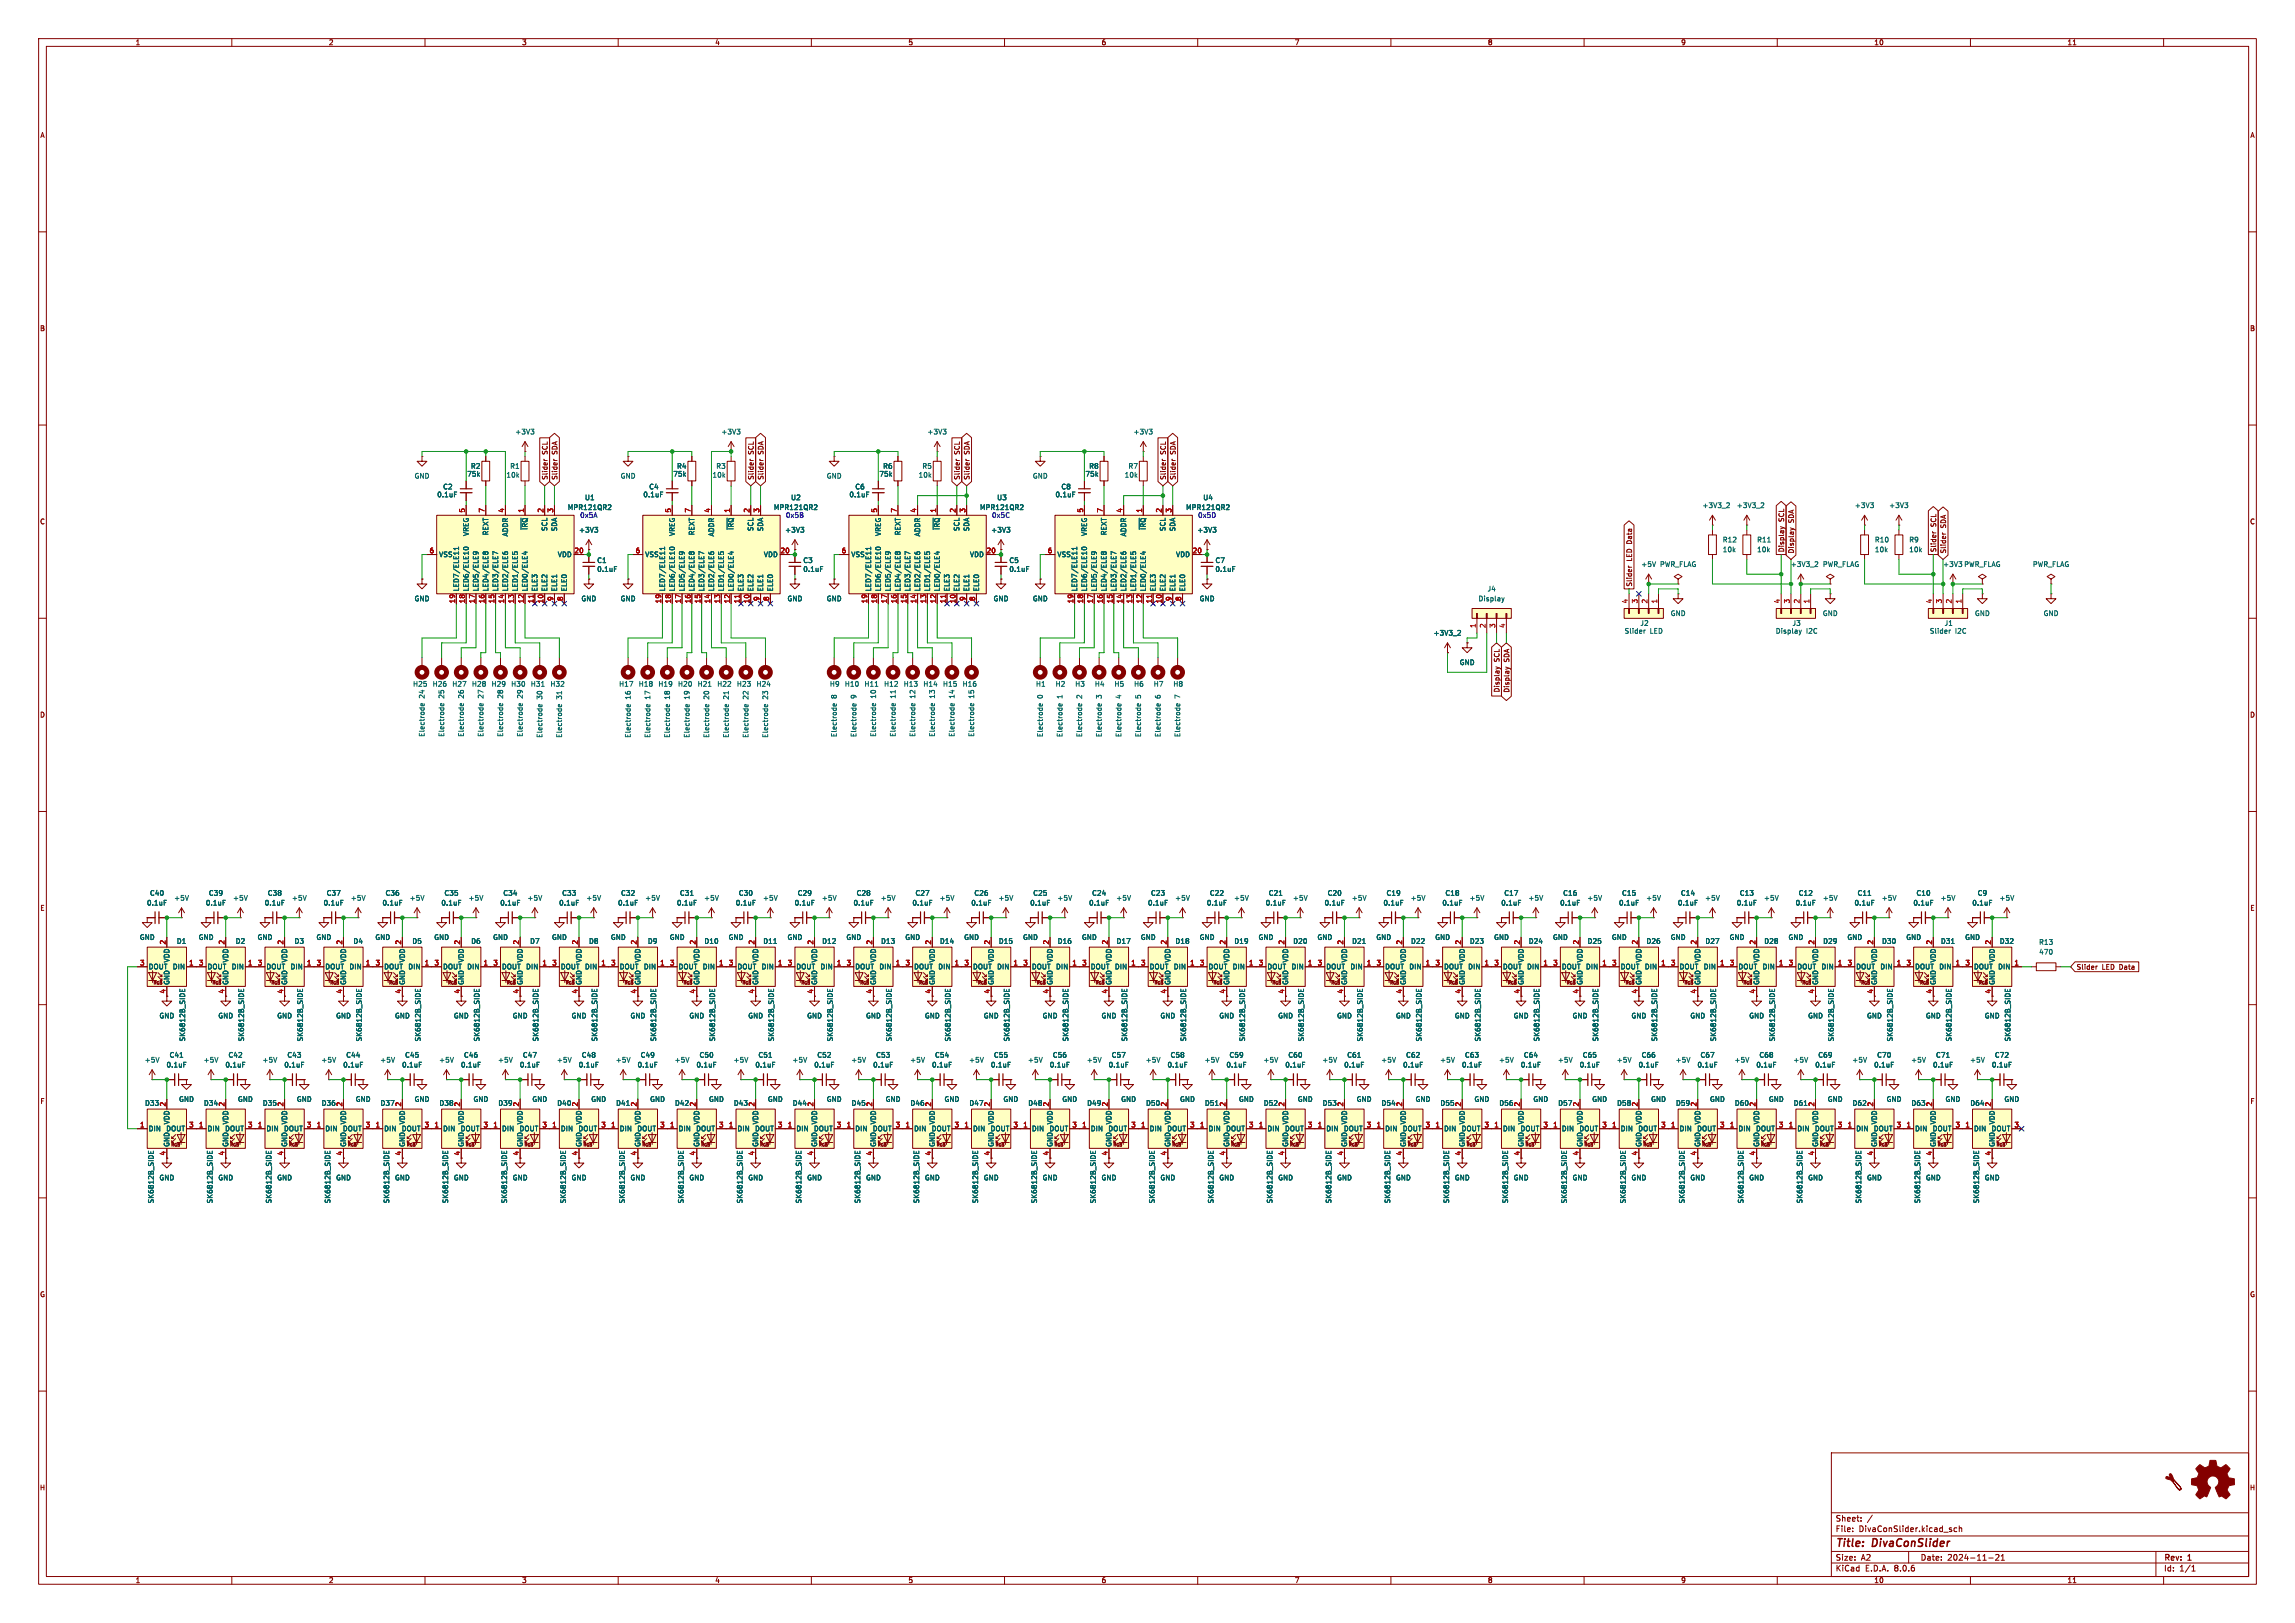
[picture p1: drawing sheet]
<svg xmlns="http://www.w3.org/2000/svg" width="297mm" height="210mm" viewBox="0 0 297 210" stroke-linecap="round" stroke-linejoin="round" font-family="sans-serif">
<defs><g id="words">
<g font-size="1.4" fill="#840000">
<text x="237.5" y="200.4">Title:</text>
<text x="242.3" y="200.4">DivaConSlider</text>
</g>
<g font-size="1" fill="#840000">
<text x="237.5" y="197">Sheet:</text>
<text x="237.5" y="203.4">KiCad</text>
<text x="237.5" y="202">Size:</text>
<text x="237.5" y="198.3">File:</text>
<text x="240.5" y="198.3">DivaConSlider.kicad_sch</text>
<text x="240.8" y="202">A2</text>
<text x="241.4" y="203.4">E.D.A.</text>
<text x="245.2" y="203.4">8.0.6</text>
<text x="248.5" y="202">Date:</text>
<text x="252" y="202">2024-11-21</text>
<text x="280" y="202.1">Rev:</text>
<text x="280" y="203.4">Id:</text>
<text x="282" y="203.4">1/1</text>
<text x="283.2" y="202.1">1</text>
</g>
<g font-size=".9" fill="#840000">
<text x="17.5" y="5.9">1</text>
<text x="42.5" y="5.9">2</text>
<text x="67.5" y="5.9">3</text>
<text x="92.5" y="5.9">4</text>
<text x="117.5" y="5.9">5</text>
<text x="142.5" y="5.9">6</text>
<text x="167.5" y="5.9">7</text>
<text x="192.5" y="5.9">8</text>
<text x="217.5" y="5.9">9</text>
<text x="242.5" y="5.9">10</text>
<text x="267.5" y="5.9">11</text>
<text x="5.2" y="17.9">A</text>
<text x="291.2" y="17.9">A</text>
<text x="5.1" y="42.9">B</text>
<text x="291.1" y="42.9">B</text>
<text x="71" y="58.8" transform="rotate(-90 71 58.8)">SCL</text>
<text x="72.2" y="58.8" transform="rotate(-90 72.2 58.8)">SDA</text>
<text x="97.6" y="58.8" transform="rotate(-90 97.6 58.8)">SCL</text>
<text x="98.9" y="58.8" transform="rotate(-90 98.9 58.8)">SDA</text>
<text x="124.3" y="58.8" transform="rotate(-90 124.3 58.8)">SCL</text>
<text x="125.6" y="58.8" transform="rotate(-90 125.6 58.8)">SDA</text>
<text x="151" y="58.8" transform="rotate(-90 151 58.8)">SCL</text>
<text x="152.2" y="58.8" transform="rotate(-90 152.2 58.8)">SDA</text>
<text x="71" y="62.2" transform="rotate(-90 71 62.2)">Slider</text>
<text x="72.2" y="62.2" transform="rotate(-90 72.2 62.2)">Slider</text>
<text x="97.6" y="62.2" transform="rotate(-90 97.6 62.2)">Slider</text>
<text x="98.9" y="62.2" transform="rotate(-90 98.9 62.2)">Slider</text>
<text x="124.3" y="62.2" transform="rotate(-90 124.3 62.2)">Slider</text>
<text x="125.6" y="62.2" transform="rotate(-90 125.6 62.2)">Slider</text>
<text x="151" y="62.2" transform="rotate(-90 151 62.2)">Slider</text>
<text x="152.2" y="62.2" transform="rotate(-90 152.2 62.2)">Slider</text>
<text x="5.1" y="67.9">C</text>
<text x="231" y="71.5" transform="rotate(-90 231 71.5)">Display</text>
<text x="231" y="67.5" transform="rotate(-90 231 67.5)">SCL</text>
<text x="232.3" y="71.7" transform="rotate(-90 232.3 71.7)">Display</text>
<text x="232.3" y="67.7" transform="rotate(-90 232.3 67.7)">SDA</text>
<text x="250.7" y="71.5" transform="rotate(-90 250.7 71.5)">Slider</text>
<text x="250.7" y="68.2" transform="rotate(-90 250.7 68.2)">SCL</text>
<text x="251.9" y="71.7" transform="rotate(-90 251.9 71.7)">Slider</text>
<text x="251.9" y="68.3" transform="rotate(-90 251.9 68.3)">SDA</text>
<text x="291.1" y="67.9">C</text>
<text x="211.3" y="76" transform="rotate(-90 211.3 76)">Slider</text>
<text x="211.3" y="72.6" transform="rotate(-90 211.3 72.6)">LED Data</text>
<text x="194.2" y="89.7" transform="rotate(-90 194.2 89.7)">Display</text>
<text x="194.2" y="85.7" transform="rotate(-90 194.2 85.7)">SCL</text>
<text x="195.4" y="89.7" transform="rotate(-90 195.4 89.7)">Display</text>
<text x="195.4" y="85.7" transform="rotate(-90 195.4 85.7)">SDA</text>
<text x="5.1" y="92.9">D</text>
<text x="291.1" y="92.9">D</text>
<text x="5.2" y="117.9">E</text>
<text x="291.2" y="117.9">E</text>
<text x="268.7" y="125.6">Slider</text>
<text x="272" y="125.6">LED Data</text>
<text x="21.5" y="128.6" transform="rotate(-90 21.5 128.6)">4</text>
<text x="36.7" y="128.6" transform="rotate(-90 36.7 128.6)">4</text>
<text x="67.2" y="128.6" transform="rotate(-90 67.2 128.6)">4</text>
<text x="97.7" y="128.6" transform="rotate(-90 97.7 128.6)">4</text>
<text x="105.3" y="128.6" transform="rotate(-90 105.3 128.6)">4</text>
<text x="112.9" y="128.6" transform="rotate(-90 112.9 128.6)">4</text>
<text x="128.1" y="128.6" transform="rotate(-90 128.1 128.6)">4</text>
<text x="151" y="128.6" transform="rotate(-90 151 128.6)">4</text>
<text x="166.2" y="128.6" transform="rotate(-90 166.2 128.6)">4</text>
<text x="189.1" y="128.6" transform="rotate(-90 189.1 128.6)">4</text>
<text x="196.7" y="128.6" transform="rotate(-90 196.7 128.6)">4</text>
<text x="219.6" y="128.6" transform="rotate(-90 219.6 128.6)">4</text>
<text x="242.4" y="128.6" transform="rotate(-90 242.4 128.6)">4</text>
<text x="250.1" y="128.6" transform="rotate(-90 250.1 128.6)">4</text>
<text x="257.7" y="128.6" transform="rotate(-90 257.7 128.6)">4</text>
<text x="5.2" y="142.9">F</text>
<text x="291.2" y="142.9">F</text>
<text x="36.7" y="149.6" transform="rotate(-90 36.7 149.6)">4</text>
<text x="51.9" y="149.6" transform="rotate(-90 51.9 149.6)">4</text>
<text x="59.6" y="149.6" transform="rotate(-90 59.6 149.6)">4</text>
<text x="82.4" y="149.6" transform="rotate(-90 82.4 149.6)">4</text>
<text x="105.3" y="149.6" transform="rotate(-90 105.3 149.6)">4</text>
<text x="120.5" y="149.6" transform="rotate(-90 120.5 149.6)">4</text>
<text x="128.1" y="149.6" transform="rotate(-90 128.1 149.6)">4</text>
<text x="143.4" y="149.6" transform="rotate(-90 143.4 149.6)">4</text>
<text x="158.6" y="149.6" transform="rotate(-90 158.6 149.6)">4</text>
<text x="166.2" y="149.6" transform="rotate(-90 166.2 149.6)">4</text>
<text x="189.1" y="149.6" transform="rotate(-90 189.1 149.6)">4</text>
<text x="204.3" y="149.6" transform="rotate(-90 204.3 149.6)">4</text>
<text x="227.2" y="149.6" transform="rotate(-90 227.2 149.6)">4</text>
<text x="234.8" y="149.6" transform="rotate(-90 234.8 149.6)">4</text>
<text x="250.1" y="149.6" transform="rotate(-90 250.1 149.6)">4</text>
<text x="257.7" y="149.6" transform="rotate(-90 257.7 149.6)">4</text>
<text x="5.1" y="167.9">G</text>
<text x="291.1" y="167.9">G</text>
<text x="5.1" y="192.9">H</text>
<text x="291.1" y="192.9">H</text>
<text x="17.5" y="204.9">1</text>
<text x="42.5" y="204.9">2</text>
<text x="67.5" y="204.9">3</text>
<text x="92.5" y="204.9">4</text>
<text x="117.5" y="204.9">5</text>
<text x="142.5" y="204.9">6</text>
<text x="167.5" y="204.9">7</text>
<text x="192.5" y="204.9">8</text>
<text x="217.5" y="204.9">9</text>
<text x="242.5" y="204.9">10</text>
<text x="267.5" y="204.9">11</text>
</g>
<g font-size=".9" fill="#006464">
<text x="66.6" y="56.3">+3V3</text>
<text x="93.3" y="56.3">+3V3</text>
<text x="120" y="56.3">+3V3</text>
<text x="146.6" y="56.3">+3V3</text>
<text x="53.6" y="62">GND</text>
<text x="56.5" y="64.4">0.1uF</text>
<text x="57.3" y="63.4">C2</text>
<text x="60.4" y="61.8">75k</text>
<text x="60.9" y="60.8">R2</text>
<text x="65.5" y="61.9">10k</text>
<text x="66" y="60.8">R1</text>
<text x="75.6" y="64.8">U1</text>
<text x="80.3" y="62">GND</text>
<text x="83.2" y="64.4">0.1uF</text>
<text x="84" y="63.4">C4</text>
<text x="87.1" y="61.8">75k</text>
<text x="87.6" y="60.8">R4</text>
<text x="92.1" y="61.9">10k</text>
<text x="92.6" y="60.8">R3</text>
<text x="102.3" y="64.8">U2</text>
<text x="106.9" y="62">GND</text>
<text x="109.9" y="64.4">0.1uF</text>
<text x="110.6" y="63.4">C6</text>
<text x="113.7" y="61.8">75k</text>
<text x="114.2" y="60.8">R6</text>
<text x="118.8" y="61.9">10k</text>
<text x="119.3" y="60.8">R5</text>
<text x="129" y="64.8">U3</text>
<text x="133.6" y="62">GND</text>
<text x="136.5" y="64.4">0.1uF</text>
<text x="137.3" y="63.4">C8</text>
<text x="140.4" y="61.8">75k</text>
<text x="140.9" y="60.8">R8</text>
<text x="145.5" y="61.9">10k</text>
<text x="146" y="60.8">R7</text>
<text x="155.7" y="64.8">U4</text>
<text x="220.3" y="65.8">+3V3_2</text>
<text x="224.7" y="65.8">+3V3_2</text>
<text x="240" y="65.8">+3V3</text>
<text x="244.4" y="65.8">+3V3</text>
<text x="60.8" y="69.4" transform="rotate(-90 60.8 69.4)">VREG</text>
<text x="63.3" y="69.3" transform="rotate(-90 63.3 69.3)">REXT</text>
<text x="65.8" y="69.5" transform="rotate(-90 65.8 69.5)">ADDR</text>
<text x="68.4" y="68.6" transform="rotate(-90 68.4 68.6)">~{IRQ}</text>
<text x="70.9" y="68.8" transform="rotate(-90 70.9 68.8)">SCL</text>
<text x="72.2" y="68.8" transform="rotate(-90 72.2 68.8)">SDA</text>
<text x="73.4" y="66.1">MPR121QR2</text>
<text x="74.9" y="69">+3V3</text>
<text x="87.4" y="69.4" transform="rotate(-90 87.4 69.4)">VREG</text>
<text x="90" y="69.3" transform="rotate(-90 90 69.3)">REXT</text>
<text x="92.5" y="69.5" transform="rotate(-90 92.5 69.5)">ADDR</text>
<text x="95" y="68.6" transform="rotate(-90 95 68.6)">~{IRQ}</text>
<text x="97.6" y="68.8" transform="rotate(-90 97.6 68.8)">SCL</text>
<text x="98.9" y="68.8" transform="rotate(-90 98.9 68.8)">SDA</text>
<text x="100.1" y="66.1">MPR121QR2</text>
<text x="101.5" y="69">+3V3</text>
<text x="114.1" y="69.4" transform="rotate(-90 114.1 69.4)">VREG</text>
<text x="116.6" y="69.3" transform="rotate(-90 116.6 69.3)">REXT</text>
<text x="119.2" y="69.5" transform="rotate(-90 119.2 69.5)">ADDR</text>
<text x="121.7" y="68.6" transform="rotate(-90 121.7 68.6)">~{IRQ}</text>
<text x="124.3" y="68.8" transform="rotate(-90 124.3 68.8)">SCL</text>
<text x="125.5" y="68.8" transform="rotate(-90 125.5 68.8)">SDA</text>
<text x="126.8" y="66.1">MPR121QR2</text>
<text x="128.2" y="69">+3V3</text>
<text x="140.8" y="69.4" transform="rotate(-90 140.8 69.4)">VREG</text>
<text x="143.3" y="69.3" transform="rotate(-90 143.3 69.3)">REXT</text>
<text x="145.8" y="69.5" transform="rotate(-90 145.8 69.5)">ADDR</text>
<text x="148.4" y="68.6" transform="rotate(-90 148.4 68.6)">~{IRQ}</text>
<text x="150.9" y="68.8" transform="rotate(-90 150.9 68.8)">SCL</text>
<text x="152.2" y="68.8" transform="rotate(-90 152.2 68.8)">SDA</text>
<text x="153.4" y="66.1">MPR121QR2</text>
<text x="154.9" y="69">+3V3</text>
<text x="222.9" y="70.3">R12</text>
<text x="222.9" y="71.6">10k</text>
<text x="227.3" y="70.3">R11</text>
<text x="227.3" y="71.6">10k</text>
<text x="242.6" y="70.3">R10</text>
<text x="242.6" y="71.6">10k</text>
<text x="247" y="70.3">R9</text>
<text x="247" y="71.6">10k</text>
<text x="53.6" y="77.9">GND</text>
<text x="56.8" y="72.2">VSS</text>
<text x="59.5" y="76.6" transform="rotate(-90 59.5 76.6)">LED7/ELE11</text>
<text x="60.8" y="76.6" transform="rotate(-90 60.8 76.6)">LED6/ELE10</text>
<text x="62" y="76.6" transform="rotate(-90 62 76.6)">LED5/ELE9</text>
<text x="63.3" y="76.6" transform="rotate(-90 63.3 76.6)">LED4/ELE8</text>
<text x="64.6" y="76.6" transform="rotate(-90 64.6 76.6)">LED3/ELE7</text>
<text x="65.8" y="76.6" transform="rotate(-90 65.8 76.6)">LED2/ELE6</text>
<text x="67.1" y="76.6" transform="rotate(-90 67.1 76.6)">LED1/ELE5</text>
<text x="68.4" y="76.6" transform="rotate(-90 68.4 76.6)">LED0/ELE4</text>
<text x="69.6" y="76.6" transform="rotate(-90 69.6 76.6)">ELE3</text>
<text x="70.9" y="76.6" transform="rotate(-90 70.9 76.6)">ELE2</text>
<text x="72.1" y="72.2">VDD</text>
<text x="72.2" y="76.6" transform="rotate(-90 72.2 76.6)">ELE1</text>
<text x="73.5" y="76.6" transform="rotate(-90 73.5 76.6)">ELE0</text>
<text x="75.2" y="77.9">GND</text>
<text x="77.2" y="72.9">C1</text>
<text x="77.2" y="74.1">0.1uF</text>
<text x="80.3" y="77.9">GND</text>
<text x="83.4" y="72.2">VSS</text>
<text x="86.2" y="76.6" transform="rotate(-90 86.2 76.6)">LED7/ELE11</text>
<text x="87.4" y="76.6" transform="rotate(-90 87.4 76.6)">LED6/ELE10</text>
<text x="88.7" y="76.6" transform="rotate(-90 88.7 76.6)">LED5/ELE9</text>
<text x="90" y="76.6" transform="rotate(-90 90 76.6)">LED4/ELE8</text>
<text x="91.2" y="76.6" transform="rotate(-90 91.2 76.6)">LED3/ELE7</text>
<text x="92.5" y="76.6" transform="rotate(-90 92.5 76.6)">LED2/ELE6</text>
<text x="93.8" y="76.6" transform="rotate(-90 93.8 76.6)">LED1/ELE5</text>
<text x="95" y="76.6" transform="rotate(-90 95 76.6)">LED0/ELE4</text>
<text x="96.3" y="76.6" transform="rotate(-90 96.3 76.6)">ELE3</text>
<text x="97.6" y="76.6" transform="rotate(-90 97.6 76.6)">ELE2</text>
<text x="98.8" y="72.2">VDD</text>
<text x="98.9" y="76.6" transform="rotate(-90 98.9 76.6)">ELE1</text>
<text x="100.1" y="76.6" transform="rotate(-90 100.1 76.6)">ELE0</text>
<text x="101.9" y="77.9">GND</text>
<text x="103.9" y="72.9">C3</text>
<text x="103.9" y="74.1">0.1uF</text>
<text x="106.9" y="77.9">GND</text>
<text x="110.1" y="72.2">VSS</text>
<text x="112.8" y="76.6" transform="rotate(-90 112.8 76.6)">LED7/ELE11</text>
<text x="114.1" y="76.6" transform="rotate(-90 114.1 76.6)">LED6/ELE10</text>
<text x="115.4" y="76.6" transform="rotate(-90 115.4 76.6)">LED5/ELE9</text>
<text x="116.6" y="76.6" transform="rotate(-90 116.6 76.6)">LED4/ELE8</text>
<text x="117.9" y="76.6" transform="rotate(-90 117.9 76.6)">LED3/ELE7</text>
<text x="119.2" y="76.6" transform="rotate(-90 119.2 76.6)">LED2/ELE6</text>
<text x="120.4" y="76.6" transform="rotate(-90 120.4 76.6)">LED1/ELE5</text>
<text x="121.7" y="76.6" transform="rotate(-90 121.7 76.6)">LED0/ELE4</text>
<text x="123" y="76.6" transform="rotate(-90 123 76.6)">ELE3</text>
<text x="124.3" y="76.6" transform="rotate(-90 124.3 76.6)">ELE2</text>
<text x="125.5" y="72.2">VDD</text>
<text x="125.5" y="76.6" transform="rotate(-90 125.5 76.6)">ELE1</text>
<text x="126.8" y="76.6" transform="rotate(-90 126.8 76.6)">ELE0</text>
<text x="128.5" y="77.9">GND</text>
<text x="130.6" y="72.9">C5</text>
<text x="130.6" y="74.1">0.1uF</text>
<text x="133.6" y="77.9">GND</text>
<text x="136.8" y="72.2">VSS</text>
<text x="139.5" y="76.6" transform="rotate(-90 139.5 76.6)">LED7/ELE11</text>
<text x="140.8" y="76.6" transform="rotate(-90 140.8 76.6)">LED6/ELE10</text>
<text x="142" y="76.6" transform="rotate(-90 142 76.6)">LED5/ELE9</text>
<text x="143.3" y="76.6" transform="rotate(-90 143.3 76.6)">LED4/ELE8</text>
<text x="144.6" y="76.6" transform="rotate(-90 144.6 76.6)">LED3/ELE7</text>
<text x="145.8" y="76.6" transform="rotate(-90 145.8 76.6)">LED2/ELE6</text>
<text x="147.1" y="76.6" transform="rotate(-90 147.1 76.6)">LED1/ELE5</text>
<text x="148.4" y="76.6" transform="rotate(-90 148.4 76.6)">LED0/ELE4</text>
<text x="149.7" y="76.6" transform="rotate(-90 149.7 76.6)">ELE3</text>
<text x="150.9" y="76.6" transform="rotate(-90 150.9 76.6)">ELE2</text>
<text x="152.1" y="72.2">VDD</text>
<text x="152.2" y="76.6" transform="rotate(-90 152.2 76.6)">ELE1</text>
<text x="153.5" y="76.6" transform="rotate(-90 153.5 76.6)">ELE0</text>
<text x="155.2" y="77.9">GND</text>
<text x="157.2" y="72.9">C7</text>
<text x="157.2" y="74.1">0.1uF</text>
<text x="191.3" y="77.9">Display</text>
<text x="192.4" y="76.6">J4</text>
<text x="212.3" y="73.5">+5V</text>
<text x="214.8" y="73.5">PWR_FLAG</text>
<text x="231.7" y="73.5">+3V3_2</text>
<text x="235.8" y="73.5">PWR_FLAG</text>
<text x="251.4" y="73.5">+3V3</text>
<text x="254.1" y="73.5">PWR_FLAG</text>
<text x="263" y="73.5">PWR_FLAG</text>
<text x="185.5" y="82.3">+3V3_2</text>
<text x="210.2" y="82.1">Slider</text>
<text x="212.2" y="81.1">J2</text>
<text x="213.5" y="82.1">LED</text>
<text x="216.2" y="79.8">GND</text>
<text x="229.7" y="82.1">Display</text>
<text x="231.9" y="81.1">J3</text>
<text x="233.8" y="82.1">I2C</text>
<text x="235.8" y="79.8">GND</text>
<text x="249.7" y="82.1">Slider</text>
<text x="251.6" y="81.1">J1</text>
<text x="253" y="82.1">I2C</text>
<text x="255.5" y="79.8">GND</text>
<text x="264.4" y="79.8">GND</text>
<text x="53.4" y="89">H25</text>
<text x="55.9" y="89">H26</text>
<text x="58.5" y="89">H27</text>
<text x="61" y="89">H28</text>
<text x="63.6" y="89">H29</text>
<text x="66.1" y="89">H30</text>
<text x="68.6" y="89">H31</text>
<text x="71.2" y="89">H32</text>
<text x="80.1" y="89">H17</text>
<text x="82.6" y="89">H18</text>
<text x="85.1" y="89">H19</text>
<text x="87.7" y="89">H20</text>
<text x="90.2" y="89">H21</text>
<text x="92.8" y="89">H22</text>
<text x="95.3" y="89">H23</text>
<text x="97.8" y="89">H24</text>
<text x="107.3" y="89">H9</text>
<text x="109.3" y="89">H10</text>
<text x="111.8" y="89">H11</text>
<text x="114.4" y="89">H12</text>
<text x="116.9" y="89">H13</text>
<text x="119.4" y="89">H14</text>
<text x="122" y="89">H15</text>
<text x="124.5" y="89">H16</text>
<text x="134" y="89">H1</text>
<text x="136.5" y="89">H2</text>
<text x="139.1" y="89">H3</text>
<text x="141.6" y="89">H4</text>
<text x="144.2" y="89">H5</text>
<text x="146.7" y="89">H6</text>
<text x="149.2" y="89">H7</text>
<text x="151.8" y="89">H8</text>
<text x="188.8" y="86.2">GND</text>
<text x="55" y="95.4" transform="rotate(-90 55 95.4)">Electrode</text>
<text x="55" y="90.4" transform="rotate(-90 55 90.4)">24</text>
<text x="57.6" y="95.4" transform="rotate(-90 57.6 95.4)">Electrode</text>
<text x="57.6" y="90.4" transform="rotate(-90 57.6 90.4)">25</text>
<text x="60.1" y="95.4" transform="rotate(-90 60.1 95.4)">Electrode</text>
<text x="60.1" y="90.4" transform="rotate(-90 60.1 90.4)">26</text>
<text x="62.7" y="95.4" transform="rotate(-90 62.7 95.4)">Electrode</text>
<text x="62.7" y="90.4" transform="rotate(-90 62.7 90.4)">27</text>
<text x="65.2" y="95.4" transform="rotate(-90 65.2 95.4)">Electrode</text>
<text x="65.2" y="90.4" transform="rotate(-90 65.2 90.4)">28</text>
<text x="67.7" y="95.4" transform="rotate(-90 67.7 95.4)">Electrode</text>
<text x="67.7" y="90.4" transform="rotate(-90 67.7 90.4)">29</text>
<text x="70.3" y="95.5" transform="rotate(-90 70.3 95.5)">Electrode</text>
<text x="70.3" y="90.5" transform="rotate(-90 70.3 90.5)">30</text>
<text x="72.8" y="95.5" transform="rotate(-90 72.8 95.5)">Electrode</text>
<text x="72.8" y="90.5" transform="rotate(-90 72.8 90.5)">31</text>
<text x="81.7" y="95.5" transform="rotate(-90 81.7 95.5)">Electrode</text>
<text x="81.7" y="90.5" transform="rotate(-90 81.7 90.5)">16</text>
<text x="84.3" y="95.5" transform="rotate(-90 84.3 95.5)">Electrode</text>
<text x="84.3" y="90.5" transform="rotate(-90 84.3 90.5)">17</text>
<text x="86.8" y="95.5" transform="rotate(-90 86.8 95.5)">Electrode</text>
<text x="86.8" y="90.5" transform="rotate(-90 86.8 90.5)">18</text>
<text x="89.3" y="95.5" transform="rotate(-90 89.3 95.5)">Electrode</text>
<text x="89.3" y="90.5" transform="rotate(-90 89.3 90.5)">19</text>
<text x="91.9" y="95.5" transform="rotate(-90 91.9 95.5)">Electrode</text>
<text x="91.9" y="90.5" transform="rotate(-90 91.9 90.5)">20</text>
<text x="94.4" y="95.5" transform="rotate(-90 94.4 95.5)">Electrode</text>
<text x="94.4" y="90.5" transform="rotate(-90 94.4 90.5)">21</text>
<text x="97" y="95.5" transform="rotate(-90 97 95.5)">Electrode</text>
<text x="97" y="90.5" transform="rotate(-90 97 90.5)">22</text>
<text x="99.5" y="95.5" transform="rotate(-90 99.5 95.5)">Electrode</text>
<text x="99.5" y="90.5" transform="rotate(-90 99.5 90.5)">23</text>
<text x="108.4" y="95.4" transform="rotate(-90 108.4 95.4)">Electrode</text>
<text x="108.4" y="90.4" transform="rotate(-90 108.4 90.4)">8</text>
<text x="110.9" y="95.4" transform="rotate(-90 110.9 95.4)">Electrode</text>
<text x="110.9" y="90.4" transform="rotate(-90 110.9 90.4)">9</text>
<text x="113.5" y="95.4" transform="rotate(-90 113.5 95.4)">Electrode</text>
<text x="113.5" y="90.4" transform="rotate(-90 113.5 90.4)">10</text>
<text x="116" y="95.4" transform="rotate(-90 116 95.4)">Electrode</text>
<text x="116" y="90.4" transform="rotate(-90 116 90.4)">11</text>
<text x="118.5" y="95.4" transform="rotate(-90 118.5 95.4)">Electrode</text>
<text x="118.5" y="90.4" transform="rotate(-90 118.5 90.4)">12</text>
<text x="121.1" y="95.4" transform="rotate(-90 121.1 95.4)">Electrode</text>
<text x="121.1" y="90.4" transform="rotate(-90 121.1 90.4)">13</text>
<text x="123.6" y="95.4" transform="rotate(-90 123.6 95.4)">Electrode</text>
<text x="123.6" y="90.4" transform="rotate(-90 123.6 90.4)">14</text>
<text x="126.2" y="95.4" transform="rotate(-90 126.2 95.4)">Electrode</text>
<text x="126.2" y="90.4" transform="rotate(-90 126.2 90.4)">15</text>
<text x="135.1" y="95.4" transform="rotate(-90 135.1 95.4)">Electrode</text>
<text x="135.1" y="90.4" transform="rotate(-90 135.1 90.4)">0</text>
<text x="137.6" y="95.4" transform="rotate(-90 137.6 95.4)">Electrode</text>
<text x="137.6" y="90.4" transform="rotate(-90 137.6 90.4)">1</text>
<text x="140.1" y="95.4" transform="rotate(-90 140.1 95.4)">Electrode</text>
<text x="140.1" y="90.4" transform="rotate(-90 140.1 90.4)">2</text>
<text x="142.7" y="95.4" transform="rotate(-90 142.7 95.4)">Electrode</text>
<text x="142.7" y="90.4" transform="rotate(-90 142.7 90.4)">3</text>
<text x="145.2" y="95.4" transform="rotate(-90 145.2 95.4)">Electrode</text>
<text x="145.2" y="90.4" transform="rotate(-90 145.2 90.4)">4</text>
<text x="147.8" y="95.4" transform="rotate(-90 147.8 95.4)">Electrode</text>
<text x="147.8" y="90.4" transform="rotate(-90 147.8 90.4)">5</text>
<text x="150.3" y="95.4" transform="rotate(-90 150.3 95.4)">Electrode</text>
<text x="150.3" y="90.4" transform="rotate(-90 150.3 90.4)">6</text>
<text x="152.8" y="95.4" transform="rotate(-90 152.8 95.4)">Electrode</text>
<text x="152.8" y="90.4" transform="rotate(-90 152.8 90.4)">7</text>
<text x="19" y="117.3">0.1uF</text>
<text x="19.4" y="116">C40</text>
<text x="22.5" y="116.6">+5V</text>
<text x="26.6" y="117.3">0.1uF</text>
<text x="27" y="116">C39</text>
<text x="30.1" y="116.6">+5V</text>
<text x="34.2" y="117.3">0.1uF</text>
<text x="34.6" y="116">C38</text>
<text x="37.7" y="116.6">+5V</text>
<text x="41.8" y="117.3">0.1uF</text>
<text x="42.2" y="116">C37</text>
<text x="45.3" y="116.6">+5V</text>
<text x="49.4" y="117.3">0.1uF</text>
<text x="49.8" y="116">C36</text>
<text x="53" y="116.6">+5V</text>
<text x="57.1" y="117.3">0.1uF</text>
<text x="57.4" y="116">C35</text>
<text x="60.6" y="116.6">+5V</text>
<text x="64.7" y="117.3">0.1uF</text>
<text x="65.1" y="116">C34</text>
<text x="68.2" y="116.6">+5V</text>
<text x="72.3" y="117.3">0.1uF</text>
<text x="72.7" y="116">C33</text>
<text x="75.8" y="116.6">+5V</text>
<text x="79.9" y="117.3">0.1uF</text>
<text x="80.3" y="116">C32</text>
<text x="83.4" y="116.6">+5V</text>
<text x="87.5" y="117.3">0.1uF</text>
<text x="87.9" y="116">C31</text>
<text x="91.1" y="116.6">+5V</text>
<text x="95.2" y="117.3">0.1uF</text>
<text x="95.5" y="116">C30</text>
<text x="98.7" y="116.6">+5V</text>
<text x="102.8" y="117.3">0.1uF</text>
<text x="103.2" y="116">C29</text>
<text x="106.3" y="116.6">+5V</text>
<text x="110.4" y="117.3">0.1uF</text>
<text x="110.8" y="116">C28</text>
<text x="113.9" y="116.6">+5V</text>
<text x="118" y="117.3">0.1uF</text>
<text x="118.4" y="116">C27</text>
<text x="121.5" y="116.6">+5V</text>
<text x="125.6" y="117.3">0.1uF</text>
<text x="126" y="116">C26</text>
<text x="129.2" y="116.6">+5V</text>
<text x="133.3" y="117.3">0.1uF</text>
<text x="133.6" y="116">C25</text>
<text x="136.8" y="116.6">+5V</text>
<text x="140.9" y="117.3">0.1uF</text>
<text x="141.3" y="116">C24</text>
<text x="144.4" y="116.6">+5V</text>
<text x="148.5" y="117.3">0.1uF</text>
<text x="148.9" y="116">C23</text>
<text x="152" y="116.6">+5V</text>
<text x="156.1" y="117.3">0.1uF</text>
<text x="156.5" y="116">C22</text>
<text x="159.6" y="116.6">+5V</text>
<text x="163.7" y="117.3">0.1uF</text>
<text x="164.1" y="116">C21</text>
<text x="167.3" y="116.6">+5V</text>
<text x="171.4" y="117.3">0.1uF</text>
<text x="171.7" y="116">C20</text>
<text x="174.9" y="116.6">+5V</text>
<text x="179" y="117.3">0.1uF</text>
<text x="179.4" y="116">C19</text>
<text x="182.5" y="116.6">+5V</text>
<text x="186.6" y="117.3">0.1uF</text>
<text x="187" y="116">C18</text>
<text x="190.1" y="116.6">+5V</text>
<text x="194.2" y="117.3">0.1uF</text>
<text x="194.6" y="116">C17</text>
<text x="197.7" y="116.6">+5V</text>
<text x="201.8" y="117.3">0.1uF</text>
<text x="202.2" y="116">C16</text>
<text x="205.4" y="116.6">+5V</text>
<text x="209.5" y="117.3">0.1uF</text>
<text x="209.8" y="116">C15</text>
<text x="213" y="116.6">+5V</text>
<text x="217.1" y="117.3">0.1uF</text>
<text x="217.5" y="116">C14</text>
<text x="220.6" y="116.6">+5V</text>
<text x="224.7" y="117.3">0.1uF</text>
<text x="225.1" y="116">C13</text>
<text x="228.2" y="116.6">+5V</text>
<text x="232.3" y="117.3">0.1uF</text>
<text x="232.7" y="116">C12</text>
<text x="235.8" y="116.6">+5V</text>
<text x="239.9" y="117.3">0.1uF</text>
<text x="240.3" y="116">C11</text>
<text x="243.5" y="116.6">+5V</text>
<text x="247.6" y="117.3">0.1uF</text>
<text x="247.9" y="116">C10</text>
<text x="251.1" y="116.6">+5V</text>
<text x="255.2" y="117.3">0.1uF</text>
<text x="255.9" y="116">C9</text>
<text x="258.7" y="116.6">+5V</text>
<text x="18" y="121.7">GND</text>
<text x="19.2" y="125.5">DOUT DIN</text>
<text x="22" y="124.6" transform="rotate(-90 22 124.6)">VDD</text>
<text x="22.8" y="122.2">D1</text>
<text x="25.7" y="121.7">GND</text>
<text x="26.8" y="125.5">DOUT DIN</text>
<text x="29.6" y="124.6" transform="rotate(-90 29.6 124.6)">VDD</text>
<text x="30.4" y="122.2">D2</text>
<text x="33.3" y="121.7">GND</text>
<text x="34.4" y="125.5">DOUT DIN</text>
<text x="37.3" y="124.6" transform="rotate(-90 37.3 124.6)">VDD</text>
<text x="38.1" y="122.2">D3</text>
<text x="40.9" y="121.7">GND</text>
<text x="42" y="125.5">DOUT DIN</text>
<text x="44.9" y="124.6" transform="rotate(-90 44.9 124.6)">VDD</text>
<text x="45.7" y="122.2">D4</text>
<text x="48.5" y="121.7">GND</text>
<text x="49.7" y="125.5">DOUT DIN</text>
<text x="52.5" y="124.6" transform="rotate(-90 52.5 124.6)">VDD</text>
<text x="53.3" y="122.2">D5</text>
<text x="56.1" y="121.7">GND</text>
<text x="57.3" y="125.5">DOUT DIN</text>
<text x="60.1" y="124.6" transform="rotate(-90 60.1 124.6)">VDD</text>
<text x="60.9" y="122.2">D6</text>
<text x="63.8" y="121.7">GND</text>
<text x="64.9" y="125.5">DOUT DIN</text>
<text x="67.7" y="124.6" transform="rotate(-90 67.7 124.6)">VDD</text>
<text x="68.5" y="122.2">D7</text>
<text x="71.4" y="121.7">GND</text>
<text x="72.5" y="125.5">DOUT DIN</text>
<text x="75.4" y="124.6" transform="rotate(-90 75.4 124.6)">VDD</text>
<text x="76.2" y="122.2">D8</text>
<text x="79" y="121.7">GND</text>
<text x="80.1" y="125.5">DOUT DIN</text>
<text x="83" y="124.6" transform="rotate(-90 83 124.6)">VDD</text>
<text x="83.8" y="122.2">D9</text>
<text x="86.6" y="121.7">GND</text>
<text x="87.8" y="125.5">DOUT DIN</text>
<text x="90.6" y="124.6" transform="rotate(-90 90.6 124.6)">VDD</text>
<text x="91.1" y="122.2">D10</text>
<text x="94.2" y="121.7">GND</text>
<text x="95.4" y="125.5">DOUT DIN</text>
<text x="98.2" y="124.6" transform="rotate(-90 98.2 124.6)">VDD</text>
<text x="98.7" y="122.2">D11</text>
<text x="101.9" y="121.7">GND</text>
<text x="103" y="125.5">DOUT DIN</text>
<text x="105.8" y="124.6" transform="rotate(-90 105.8 124.6)">VDD</text>
<text x="106.3" y="122.2">D12</text>
<text x="109.5" y="121.7">GND</text>
<text x="110.6" y="125.5">DOUT DIN</text>
<text x="113.5" y="124.6" transform="rotate(-90 113.5 124.6)">VDD</text>
<text x="114" y="122.2">D13</text>
<text x="117.1" y="121.7">GND</text>
<text x="118.2" y="125.5">DOUT DIN</text>
<text x="121.1" y="124.6" transform="rotate(-90 121.1 124.6)">VDD</text>
<text x="121.6" y="122.2">D14</text>
<text x="124.7" y="121.7">GND</text>
<text x="125.9" y="125.5">DOUT DIN</text>
<text x="128.7" y="124.6" transform="rotate(-90 128.7 124.6)">VDD</text>
<text x="129.2" y="122.2">D15</text>
<text x="132.3" y="121.7">GND</text>
<text x="133.5" y="125.5">DOUT DIN</text>
<text x="136.3" y="124.6" transform="rotate(-90 136.3 124.6)">VDD</text>
<text x="136.8" y="122.2">D16</text>
<text x="140" y="121.7">GND</text>
<text x="141.1" y="125.5">DOUT DIN</text>
<text x="143.9" y="124.6" transform="rotate(-90 143.9 124.6)">VDD</text>
<text x="144.4" y="122.2">D17</text>
<text x="147.6" y="121.7">GND</text>
<text x="148.7" y="125.5">DOUT DIN</text>
<text x="151.6" y="124.6" transform="rotate(-90 151.6 124.6)">VDD</text>
<text x="152.1" y="122.2">D18</text>
<text x="155.2" y="121.7">GND</text>
<text x="156.3" y="125.5">DOUT DIN</text>
<text x="159.2" y="124.6" transform="rotate(-90 159.2 124.6)">VDD</text>
<text x="159.7" y="122.2">D19</text>
<text x="162.8" y="121.7">GND</text>
<text x="164" y="125.5">DOUT DIN</text>
<text x="166.8" y="124.6" transform="rotate(-90 166.8 124.6)">VDD</text>
<text x="167.3" y="122.2">D20</text>
<text x="170.4" y="121.7">GND</text>
<text x="171.6" y="125.5">DOUT DIN</text>
<text x="174.4" y="124.6" transform="rotate(-90 174.4 124.6)">VDD</text>
<text x="174.9" y="122.2">D21</text>
<text x="178.1" y="121.7">GND</text>
<text x="179.2" y="125.5">DOUT DIN</text>
<text x="182" y="124.6" transform="rotate(-90 182 124.6)">VDD</text>
<text x="182.5" y="122.2">D22</text>
<text x="185.7" y="121.7">GND</text>
<text x="186.8" y="125.5">DOUT DIN</text>
<text x="189.7" y="124.6" transform="rotate(-90 189.7 124.6)">VDD</text>
<text x="190.2" y="122.2">D23</text>
<text x="193.3" y="121.7">GND</text>
<text x="194.4" y="125.5">DOUT DIN</text>
<text x="197.3" y="124.6" transform="rotate(-90 197.3 124.6)">VDD</text>
<text x="197.8" y="122.2">D24</text>
<text x="200.9" y="121.7">GND</text>
<text x="202.1" y="125.5">DOUT DIN</text>
<text x="204.9" y="124.6" transform="rotate(-90 204.9 124.6)">VDD</text>
<text x="205.4" y="122.2">D25</text>
<text x="208.5" y="121.7">GND</text>
<text x="209.7" y="125.5">DOUT DIN</text>
<text x="212.5" y="124.6" transform="rotate(-90 212.5 124.6)">VDD</text>
<text x="213" y="122.2">D26</text>
<text x="216.2" y="121.7">GND</text>
<text x="217.3" y="125.5">DOUT DIN</text>
<text x="220.1" y="124.6" transform="rotate(-90 220.1 124.6)">VDD</text>
<text x="220.6" y="122.2">D27</text>
<text x="223.8" y="121.7">GND</text>
<text x="224.9" y="125.5">DOUT DIN</text>
<text x="227.8" y="124.6" transform="rotate(-90 227.8 124.6)">VDD</text>
<text x="228.3" y="122.2">D28</text>
<text x="231.4" y="121.7">GND</text>
<text x="232.5" y="125.5">DOUT DIN</text>
<text x="235.4" y="124.6" transform="rotate(-90 235.4 124.6)">VDD</text>
<text x="235.9" y="122.2">D29</text>
<text x="239" y="121.7">GND</text>
<text x="240.2" y="125.5">DOUT DIN</text>
<text x="243" y="124.6" transform="rotate(-90 243 124.6)">VDD</text>
<text x="243.5" y="122.2">D30</text>
<text x="246.6" y="121.7">GND</text>
<text x="247.8" y="125.5">DOUT DIN</text>
<text x="250.6" y="124.6" transform="rotate(-90 250.6 124.6)">VDD</text>
<text x="251.1" y="122.2">D31</text>
<text x="254.3" y="121.7">GND</text>
<text x="255.4" y="125.5">DOUT DIN</text>
<text x="258.2" y="124.6" transform="rotate(-90 258.2 124.6)">VDD</text>
<text x="258.7" y="122.2">D32</text>
<text x="263.8" y="122.4">R13</text>
<text x="263.8" y="123.6">470</text>
<text x="20.6" y="131.9">GND</text>
<text x="22" y="127.5" transform="rotate(-90 22 127.5)">GND</text>
<text x="28.2" y="131.9">GND</text>
<text x="29.6" y="127.5" transform="rotate(-90 29.6 127.5)">GND</text>
<text x="35.8" y="131.9">GND</text>
<text x="37.3" y="127.5" transform="rotate(-90 37.3 127.5)">GND</text>
<text x="43.4" y="131.9">GND</text>
<text x="44.9" y="127.5" transform="rotate(-90 44.9 127.5)">GND</text>
<text x="51.1" y="131.9">GND</text>
<text x="52.5" y="127.5" transform="rotate(-90 52.5 127.5)">GND</text>
<text x="58.7" y="131.9">GND</text>
<text x="60.1" y="127.5" transform="rotate(-90 60.1 127.5)">GND</text>
<text x="66.3" y="131.9">GND</text>
<text x="67.7" y="127.5" transform="rotate(-90 67.7 127.5)">GND</text>
<text x="73.9" y="131.9">GND</text>
<text x="75.4" y="127.5" transform="rotate(-90 75.4 127.5)">GND</text>
<text x="81.5" y="131.9">GND</text>
<text x="83" y="127.5" transform="rotate(-90 83 127.5)">GND</text>
<text x="89.2" y="131.9">GND</text>
<text x="90.6" y="127.5" transform="rotate(-90 90.6 127.5)">GND</text>
<text x="96.8" y="131.9">GND</text>
<text x="98.2" y="127.5" transform="rotate(-90 98.2 127.5)">GND</text>
<text x="104.4" y="131.9">GND</text>
<text x="105.8" y="127.5" transform="rotate(-90 105.8 127.5)">GND</text>
<text x="112" y="131.9">GND</text>
<text x="113.5" y="127.5" transform="rotate(-90 113.5 127.5)">GND</text>
<text x="119.6" y="131.9">GND</text>
<text x="121.1" y="127.5" transform="rotate(-90 121.1 127.5)">GND</text>
<text x="127.3" y="131.9">GND</text>
<text x="128.7" y="127.5" transform="rotate(-90 128.7 127.5)">GND</text>
<text x="134.9" y="131.9">GND</text>
<text x="136.3" y="127.5" transform="rotate(-90 136.3 127.5)">GND</text>
<text x="142.5" y="131.9">GND</text>
<text x="143.9" y="127.5" transform="rotate(-90 143.9 127.5)">GND</text>
<text x="150.1" y="131.9">GND</text>
<text x="151.6" y="127.5" transform="rotate(-90 151.6 127.5)">GND</text>
<text x="157.7" y="131.9">GND</text>
<text x="159.2" y="127.5" transform="rotate(-90 159.2 127.5)">GND</text>
<text x="165.4" y="131.9">GND</text>
<text x="166.8" y="127.5" transform="rotate(-90 166.8 127.5)">GND</text>
<text x="173" y="131.9">GND</text>
<text x="174.4" y="127.5" transform="rotate(-90 174.4 127.5)">GND</text>
<text x="180.6" y="131.9">GND</text>
<text x="182" y="127.5" transform="rotate(-90 182 127.5)">GND</text>
<text x="188.2" y="131.9">GND</text>
<text x="189.7" y="127.5" transform="rotate(-90 189.7 127.5)">GND</text>
<text x="195.8" y="131.9">GND</text>
<text x="197.3" y="127.5" transform="rotate(-90 197.3 127.5)">GND</text>
<text x="203.5" y="131.9">GND</text>
<text x="204.9" y="127.5" transform="rotate(-90 204.9 127.5)">GND</text>
<text x="211.1" y="131.9">GND</text>
<text x="212.5" y="127.5" transform="rotate(-90 212.5 127.5)">GND</text>
<text x="218.7" y="131.9">GND</text>
<text x="220.1" y="127.5" transform="rotate(-90 220.1 127.5)">GND</text>
<text x="226.3" y="131.9">GND</text>
<text x="227.8" y="127.5" transform="rotate(-90 227.8 127.5)">GND</text>
<text x="233.9" y="131.9">GND</text>
<text x="235.4" y="127.5" transform="rotate(-90 235.4 127.5)">GND</text>
<text x="241.6" y="131.9">GND</text>
<text x="243" y="127.5" transform="rotate(-90 243 127.5)">GND</text>
<text x="249.2" y="131.9">GND</text>
<text x="250.6" y="127.5" transform="rotate(-90 250.6 127.5)">GND</text>
<text x="256.8" y="131.9">GND</text>
<text x="258.2" y="127.5" transform="rotate(-90 258.2 127.5)">GND</text>
<text x="18.7" y="137.6">+5V</text>
<text x="21.9" y="137">C41</text>
<text x="24.1" y="134.8" transform="rotate(-90 24.1 134.8)">SK6812B_SIDE</text>
<text x="26.3" y="137.6">+5V</text>
<text x="29.5" y="137">C42</text>
<text x="31.7" y="134.8" transform="rotate(-90 31.7 134.8)">SK6812B_SIDE</text>
<text x="33.9" y="137.6">+5V</text>
<text x="37.1" y="137">C43</text>
<text x="39.3" y="134.8" transform="rotate(-90 39.3 134.8)">SK6812B_SIDE</text>
<text x="41.5" y="137.6">+5V</text>
<text x="44.7" y="137">C44</text>
<text x="46.9" y="134.8" transform="rotate(-90 46.9 134.8)">SK6812B_SIDE</text>
<text x="49.1" y="137.6">+5V</text>
<text x="52.4" y="137">C45</text>
<text x="54.5" y="134.8" transform="rotate(-90 54.5 134.8)">SK6812B_SIDE</text>
<text x="56.8" y="137.6">+5V</text>
<text x="60" y="137">C46</text>
<text x="62.2" y="134.8" transform="rotate(-90 62.2 134.8)">SK6812B_SIDE</text>
<text x="64.4" y="137.6">+5V</text>
<text x="67.6" y="137">C47</text>
<text x="69.8" y="134.8" transform="rotate(-90 69.8 134.8)">SK6812B_SIDE</text>
<text x="72" y="137.6">+5V</text>
<text x="75.2" y="137">C48</text>
<text x="77.4" y="134.8" transform="rotate(-90 77.4 134.8)">SK6812B_SIDE</text>
<text x="79.6" y="137.6">+5V</text>
<text x="82.8" y="137">C49</text>
<text x="85" y="134.8" transform="rotate(-90 85 134.8)">SK6812B_SIDE</text>
<text x="87.2" y="137.6">+5V</text>
<text x="90.5" y="137">C50</text>
<text x="92.6" y="134.8" transform="rotate(-90 92.6 134.8)">SK6812B_SIDE</text>
<text x="94.9" y="137.6">+5V</text>
<text x="98.1" y="137">C51</text>
<text x="100.3" y="134.8" transform="rotate(-90 100.3 134.8)">SK6812B_SIDE</text>
<text x="102.5" y="137.6">+5V</text>
<text x="105.7" y="137">C52</text>
<text x="107.9" y="134.8" transform="rotate(-90 107.9 134.8)">SK6812B_SIDE</text>
<text x="110.1" y="137.6">+5V</text>
<text x="113.3" y="137">C53</text>
<text x="115.5" y="134.8" transform="rotate(-90 115.5 134.8)">SK6812B_SIDE</text>
<text x="117.7" y="137.6">+5V</text>
<text x="120.9" y="137">C54</text>
<text x="123.1" y="134.8" transform="rotate(-90 123.1 134.8)">SK6812B_SIDE</text>
<text x="125.3" y="137.6">+5V</text>
<text x="128.6" y="137">C55</text>
<text x="130.7" y="134.8" transform="rotate(-90 130.7 134.8)">SK6812B_SIDE</text>
<text x="133" y="137.6">+5V</text>
<text x="136.2" y="137">C56</text>
<text x="138.4" y="134.8" transform="rotate(-90 138.4 134.8)">SK6812B_SIDE</text>
<text x="140.6" y="137.6">+5V</text>
<text x="143.8" y="137">C57</text>
<text x="146" y="134.8" transform="rotate(-90 146 134.8)">SK6812B_SIDE</text>
<text x="148.2" y="137.6">+5V</text>
<text x="151.4" y="137">C58</text>
<text x="153.6" y="134.8" transform="rotate(-90 153.6 134.8)">SK6812B_SIDE</text>
<text x="155.8" y="137.6">+5V</text>
<text x="159" y="137">C59</text>
<text x="161.2" y="134.8" transform="rotate(-90 161.2 134.8)">SK6812B_SIDE</text>
<text x="163.4" y="137.6">+5V</text>
<text x="166.7" y="137">C60</text>
<text x="168.8" y="134.8" transform="rotate(-90 168.8 134.8)">SK6812B_SIDE</text>
<text x="171.1" y="137.6">+5V</text>
<text x="174.3" y="137">C61</text>
<text x="176.5" y="134.8" transform="rotate(-90 176.5 134.8)">SK6812B_SIDE</text>
<text x="178.7" y="137.6">+5V</text>
<text x="181.9" y="137">C62</text>
<text x="184.1" y="134.8" transform="rotate(-90 184.1 134.8)">SK6812B_SIDE</text>
<text x="186.3" y="137.6">+5V</text>
<text x="189.5" y="137">C63</text>
<text x="191.7" y="134.8" transform="rotate(-90 191.7 134.8)">SK6812B_SIDE</text>
<text x="193.9" y="137.6">+5V</text>
<text x="197.1" y="137">C64</text>
<text x="199.3" y="134.8" transform="rotate(-90 199.3 134.8)">SK6812B_SIDE</text>
<text x="201.5" y="137.6">+5V</text>
<text x="204.8" y="137">C65</text>
<text x="206.9" y="134.8" transform="rotate(-90 206.9 134.8)">SK6812B_SIDE</text>
<text x="209.2" y="137.6">+5V</text>
<text x="212.4" y="137">C66</text>
<text x="214.6" y="134.8" transform="rotate(-90 214.6 134.8)">SK6812B_SIDE</text>
<text x="216.8" y="137.6">+5V</text>
<text x="220" y="137">C67</text>
<text x="222.2" y="134.8" transform="rotate(-90 222.2 134.8)">SK6812B_SIDE</text>
<text x="224.4" y="137.6">+5V</text>
<text x="227.6" y="137">C68</text>
<text x="229.8" y="134.8" transform="rotate(-90 229.8 134.8)">SK6812B_SIDE</text>
<text x="232" y="137.6">+5V</text>
<text x="235.2" y="137">C69</text>
<text x="237.4" y="134.8" transform="rotate(-90 237.4 134.8)">SK6812B_SIDE</text>
<text x="239.6" y="137.6">+5V</text>
<text x="242.9" y="137">C70</text>
<text x="245" y="134.8" transform="rotate(-90 245 134.8)">SK6812B_SIDE</text>
<text x="247.3" y="137.6">+5V</text>
<text x="250.5" y="137">C71</text>
<text x="252.7" y="134.8" transform="rotate(-90 252.7 134.8)">SK6812B_SIDE</text>
<text x="254.9" y="137.6">+5V</text>
<text x="258.1" y="137">C72</text>
<text x="260.3" y="134.8" transform="rotate(-90 260.3 134.8)">SK6812B_SIDE</text>
<text x="18.7" y="143.2">D33</text>
<text x="21.5" y="138.2">0.1uF</text>
<text x="23.1" y="142.7">GND</text>
<text x="26.3" y="143.2">D34</text>
<text x="29.1" y="138.2">0.1uF</text>
<text x="30.7" y="142.7">GND</text>
<text x="34" y="143.2">D35</text>
<text x="36.7" y="138.2">0.1uF</text>
<text x="38.4" y="142.7">GND</text>
<text x="41.6" y="143.2">D36</text>
<text x="44.4" y="138.2">0.1uF</text>
<text x="46" y="142.7">GND</text>
<text x="49.2" y="143.2">D37</text>
<text x="52" y="138.2">0.1uF</text>
<text x="53.6" y="142.7">GND</text>
<text x="56.8" y="143.2">D38</text>
<text x="59.6" y="138.2">0.1uF</text>
<text x="61.2" y="142.7">GND</text>
<text x="64.4" y="143.2">D39</text>
<text x="67.2" y="138.2">0.1uF</text>
<text x="68.8" y="142.7">GND</text>
<text x="72.1" y="143.2">D40</text>
<text x="74.8" y="138.2">0.1uF</text>
<text x="76.5" y="142.7">GND</text>
<text x="79.7" y="143.2">D41</text>
<text x="82.5" y="138.2">0.1uF</text>
<text x="84.1" y="142.7">GND</text>
<text x="87.3" y="143.2">D42</text>
<text x="90.1" y="138.2">0.1uF</text>
<text x="91.7" y="142.7">GND</text>
<text x="94.9" y="143.2">D43</text>
<text x="97.7" y="138.2">0.1uF</text>
<text x="99.3" y="142.7">GND</text>
<text x="102.5" y="143.2">D44</text>
<text x="105.3" y="138.2">0.1uF</text>
<text x="106.9" y="142.7">GND</text>
<text x="110.2" y="143.2">D45</text>
<text x="112.9" y="138.2">0.1uF</text>
<text x="114.6" y="142.7">GND</text>
<text x="117.8" y="143.2">D46</text>
<text x="120.6" y="138.2">0.1uF</text>
<text x="122.2" y="142.7">GND</text>
<text x="125.4" y="143.2">D47</text>
<text x="128.2" y="138.2">0.1uF</text>
<text x="129.8" y="142.7">GND</text>
<text x="133" y="143.2">D48</text>
<text x="135.8" y="138.2">0.1uF</text>
<text x="137.4" y="142.7">GND</text>
<text x="140.6" y="143.2">D49</text>
<text x="143.4" y="138.2">0.1uF</text>
<text x="145" y="142.7">GND</text>
<text x="148.3" y="143.2">D50</text>
<text x="151" y="138.2">0.1uF</text>
<text x="152.7" y="142.7">GND</text>
<text x="155.9" y="143.2">D51</text>
<text x="158.7" y="138.2">0.1uF</text>
<text x="160.3" y="142.7">GND</text>
<text x="163.5" y="143.2">D52</text>
<text x="166.3" y="138.2">0.1uF</text>
<text x="167.9" y="142.7">GND</text>
<text x="171.1" y="143.2">D53</text>
<text x="173.9" y="138.2">0.1uF</text>
<text x="175.5" y="142.7">GND</text>
<text x="178.7" y="143.2">D54</text>
<text x="181.5" y="138.2">0.1uF</text>
<text x="183.1" y="142.7">GND</text>
<text x="186.4" y="143.2">D55</text>
<text x="189.1" y="138.2">0.1uF</text>
<text x="190.8" y="142.7">GND</text>
<text x="194" y="143.2">D56</text>
<text x="196.8" y="138.2">0.1uF</text>
<text x="198.4" y="142.7">GND</text>
<text x="201.6" y="143.2">D57</text>
<text x="204.4" y="138.2">0.1uF</text>
<text x="206" y="142.7">GND</text>
<text x="209.2" y="143.2">D58</text>
<text x="212" y="138.2">0.1uF</text>
<text x="213.6" y="142.7">GND</text>
<text x="216.8" y="143.2">D59</text>
<text x="219.6" y="138.2">0.1uF</text>
<text x="221.2" y="142.7">GND</text>
<text x="224.5" y="143.2">D60</text>
<text x="227.2" y="138.2">0.1uF</text>
<text x="228.9" y="142.7">GND</text>
<text x="232.1" y="143.2">D61</text>
<text x="234.9" y="138.2">0.1uF</text>
<text x="236.5" y="142.7">GND</text>
<text x="239.7" y="143.2">D62</text>
<text x="242.5" y="138.2">0.1uF</text>
<text x="244.1" y="142.7">GND</text>
<text x="247.3" y="143.2">D63</text>
<text x="250.1" y="138.2">0.1uF</text>
<text x="251.7" y="142.7">GND</text>
<text x="254.9" y="143.2">D64</text>
<text x="257.7" y="138.2">0.1uF</text>
<text x="259.3" y="142.7">GND</text>
<text x="19.2" y="146.5">DIN</text>
<text x="21.5" y="146.5">DOUT</text>
<text x="22" y="148.5" transform="rotate(-90 22 148.5)">GND</text>
<text x="22" y="145.6" transform="rotate(-90 22 145.6)">VDD</text>
<text x="26.8" y="146.5">DIN</text>
<text x="29.1" y="146.5">DOUT</text>
<text x="29.6" y="148.5" transform="rotate(-90 29.6 148.5)">GND</text>
<text x="29.6" y="145.6" transform="rotate(-90 29.6 145.6)">VDD</text>
<text x="34.4" y="146.5">DIN</text>
<text x="36.7" y="146.5">DOUT</text>
<text x="37.3" y="148.5" transform="rotate(-90 37.3 148.5)">GND</text>
<text x="37.3" y="145.6" transform="rotate(-90 37.3 145.6)">VDD</text>
<text x="42" y="146.5">DIN</text>
<text x="44.3" y="146.5">DOUT</text>
<text x="44.9" y="148.5" transform="rotate(-90 44.9 148.5)">GND</text>
<text x="44.9" y="145.6" transform="rotate(-90 44.9 145.6)">VDD</text>
<text x="49.7" y="146.5">DIN</text>
<text x="51.9" y="146.5">DOUT</text>
<text x="52.5" y="148.5" transform="rotate(-90 52.5 148.5)">GND</text>
<text x="52.5" y="145.6" transform="rotate(-90 52.5 145.6)">VDD</text>
<text x="57.3" y="146.5">DIN</text>
<text x="59.6" y="146.5">DOUT</text>
<text x="60.1" y="148.5" transform="rotate(-90 60.1 148.5)">GND</text>
<text x="60.1" y="145.6" transform="rotate(-90 60.1 145.6)">VDD</text>
<text x="64.9" y="146.5">DIN</text>
<text x="67.2" y="146.5">DOUT</text>
<text x="67.7" y="148.5" transform="rotate(-90 67.7 148.5)">GND</text>
<text x="67.7" y="145.6" transform="rotate(-90 67.7 145.6)">VDD</text>
<text x="72.5" y="146.5">DIN</text>
<text x="74.8" y="146.5">DOUT</text>
<text x="75.4" y="148.5" transform="rotate(-90 75.4 148.5)">GND</text>
<text x="75.4" y="145.6" transform="rotate(-90 75.4 145.6)">VDD</text>
<text x="80.1" y="146.5">DIN</text>
<text x="82.4" y="146.5">DOUT</text>
<text x="83" y="148.5" transform="rotate(-90 83 148.5)">GND</text>
<text x="83" y="145.6" transform="rotate(-90 83 145.6)">VDD</text>
<text x="87.8" y="146.5">DIN</text>
<text x="90" y="146.5">DOUT</text>
<text x="90.6" y="148.5" transform="rotate(-90 90.6 148.5)">GND</text>
<text x="90.6" y="145.6" transform="rotate(-90 90.6 145.6)">VDD</text>
<text x="95.4" y="146.5">DIN</text>
<text x="97.7" y="146.5">DOUT</text>
<text x="98.2" y="148.5" transform="rotate(-90 98.2 148.5)">GND</text>
<text x="98.2" y="145.6" transform="rotate(-90 98.2 145.6)">VDD</text>
<text x="103" y="146.5">DIN</text>
<text x="105.3" y="146.5">DOUT</text>
<text x="105.8" y="148.5" transform="rotate(-90 105.8 148.5)">GND</text>
<text x="105.8" y="145.6" transform="rotate(-90 105.8 145.6)">VDD</text>
<text x="110.6" y="146.5">DIN</text>
<text x="112.9" y="146.5">DOUT</text>
<text x="113.5" y="148.5" transform="rotate(-90 113.5 148.5)">GND</text>
<text x="113.5" y="145.6" transform="rotate(-90 113.5 145.6)">VDD</text>
<text x="118.2" y="146.5">DIN</text>
<text x="120.5" y="146.5">DOUT</text>
<text x="121.1" y="148.5" transform="rotate(-90 121.1 148.5)">GND</text>
<text x="121.1" y="145.6" transform="rotate(-90 121.1 145.6)">VDD</text>
<text x="125.9" y="146.5">DIN</text>
<text x="128.1" y="146.5">DOUT</text>
<text x="128.7" y="148.5" transform="rotate(-90 128.7 148.5)">GND</text>
<text x="128.7" y="145.6" transform="rotate(-90 128.7 145.6)">VDD</text>
<text x="133.5" y="146.5">DIN</text>
<text x="135.8" y="146.5">DOUT</text>
<text x="136.3" y="148.5" transform="rotate(-90 136.3 148.5)">GND</text>
<text x="136.3" y="145.6" transform="rotate(-90 136.3 145.6)">VDD</text>
<text x="141.1" y="146.5">DIN</text>
<text x="143.4" y="146.5">DOUT</text>
<text x="143.9" y="148.5" transform="rotate(-90 143.9 148.5)">GND</text>
<text x="143.9" y="145.6" transform="rotate(-90 143.9 145.6)">VDD</text>
<text x="148.7" y="146.5">DIN</text>
<text x="151" y="146.5">DOUT</text>
<text x="151.6" y="148.5" transform="rotate(-90 151.6 148.5)">GND</text>
<text x="151.6" y="145.6" transform="rotate(-90 151.6 145.6)">VDD</text>
<text x="156.3" y="146.5">DIN</text>
<text x="158.6" y="146.5">DOUT</text>
<text x="159.2" y="148.5" transform="rotate(-90 159.2 148.5)">GND</text>
<text x="159.2" y="145.6" transform="rotate(-90 159.2 145.6)">VDD</text>
<text x="164" y="146.5">DIN</text>
<text x="166.2" y="146.5">DOUT</text>
<text x="166.8" y="148.5" transform="rotate(-90 166.8 148.5)">GND</text>
<text x="166.8" y="145.6" transform="rotate(-90 166.8 145.6)">VDD</text>
<text x="171.6" y="146.5">DIN</text>
<text x="173.9" y="146.5">DOUT</text>
<text x="174.4" y="148.5" transform="rotate(-90 174.4 148.5)">GND</text>
<text x="174.4" y="145.6" transform="rotate(-90 174.4 145.6)">VDD</text>
<text x="179.2" y="146.5">DIN</text>
<text x="181.5" y="146.5">DOUT</text>
<text x="182" y="148.5" transform="rotate(-90 182 148.5)">GND</text>
<text x="182" y="145.6" transform="rotate(-90 182 145.6)">VDD</text>
<text x="186.8" y="146.5">DIN</text>
<text x="189.1" y="146.5">DOUT</text>
<text x="189.7" y="148.5" transform="rotate(-90 189.7 148.5)">GND</text>
<text x="189.7" y="145.6" transform="rotate(-90 189.7 145.6)">VDD</text>
<text x="194.4" y="146.5">DIN</text>
<text x="196.7" y="146.5">DOUT</text>
<text x="197.3" y="148.5" transform="rotate(-90 197.3 148.5)">GND</text>
<text x="197.3" y="145.6" transform="rotate(-90 197.3 145.6)">VDD</text>
<text x="202.1" y="146.5">DIN</text>
<text x="204.3" y="146.5">DOUT</text>
<text x="204.9" y="148.5" transform="rotate(-90 204.9 148.5)">GND</text>
<text x="204.9" y="145.6" transform="rotate(-90 204.9 145.6)">VDD</text>
<text x="209.7" y="146.5">DIN</text>
<text x="212" y="146.5">DOUT</text>
<text x="212.5" y="148.5" transform="rotate(-90 212.5 148.5)">GND</text>
<text x="212.5" y="145.6" transform="rotate(-90 212.5 145.6)">VDD</text>
<text x="217.3" y="146.5">DIN</text>
<text x="219.6" y="146.5">DOUT</text>
<text x="220.1" y="148.5" transform="rotate(-90 220.1 148.5)">GND</text>
<text x="220.1" y="145.6" transform="rotate(-90 220.1 145.6)">VDD</text>
<text x="224.9" y="146.5">DIN</text>
<text x="227.2" y="146.5">DOUT</text>
<text x="227.8" y="148.5" transform="rotate(-90 227.8 148.5)">GND</text>
<text x="227.8" y="145.6" transform="rotate(-90 227.8 145.6)">VDD</text>
<text x="232.5" y="146.5">DIN</text>
<text x="234.8" y="146.5">DOUT</text>
<text x="235.4" y="148.5" transform="rotate(-90 235.4 148.5)">GND</text>
<text x="235.4" y="145.6" transform="rotate(-90 235.4 145.6)">VDD</text>
<text x="240.2" y="146.5">DIN</text>
<text x="242.4" y="146.5">DOUT</text>
<text x="243" y="148.5" transform="rotate(-90 243 148.5)">GND</text>
<text x="243" y="145.6" transform="rotate(-90 243 145.6)">VDD</text>
<text x="247.8" y="146.5">DIN</text>
<text x="250.1" y="146.5">DOUT</text>
<text x="250.6" y="148.5" transform="rotate(-90 250.6 148.5)">GND</text>
<text x="250.6" y="145.6" transform="rotate(-90 250.6 145.6)">VDD</text>
<text x="255.4" y="146.5">DIN</text>
<text x="257.7" y="146.5">DOUT</text>
<text x="258.2" y="148.5" transform="rotate(-90 258.2 148.5)">GND</text>
<text x="258.2" y="145.6" transform="rotate(-90 258.2 145.6)">VDD</text>
<text x="20" y="155.8" transform="rotate(-90 20 155.8)">SK6812B_SIDE</text>
<text x="20.6" y="152.8">GND</text>
<text x="27.6" y="155.8" transform="rotate(-90 27.6 155.8)">SK6812B_SIDE</text>
<text x="28.2" y="152.8">GND</text>
<text x="35.2" y="155.8" transform="rotate(-90 35.2 155.8)">SK6812B_SIDE</text>
<text x="35.8" y="152.8">GND</text>
<text x="42.8" y="155.8" transform="rotate(-90 42.8 155.8)">SK6812B_SIDE</text>
<text x="43.4" y="152.8">GND</text>
<text x="50.5" y="155.8" transform="rotate(-90 50.5 155.8)">SK6812B_SIDE</text>
<text x="51.1" y="152.8">GND</text>
<text x="58.1" y="155.8" transform="rotate(-90 58.1 155.8)">SK6812B_SIDE</text>
<text x="58.7" y="152.8">GND</text>
<text x="65.7" y="155.8" transform="rotate(-90 65.7 155.8)">SK6812B_SIDE</text>
<text x="66.3" y="152.8">GND</text>
<text x="73.3" y="155.8" transform="rotate(-90 73.3 155.8)">SK6812B_SIDE</text>
<text x="73.9" y="152.8">GND</text>
<text x="80.9" y="155.8" transform="rotate(-90 80.9 155.8)">SK6812B_SIDE</text>
<text x="81.5" y="152.8">GND</text>
<text x="88.6" y="155.8" transform="rotate(-90 88.6 155.8)">SK6812B_SIDE</text>
<text x="89.2" y="152.8">GND</text>
<text x="96.2" y="155.8" transform="rotate(-90 96.2 155.8)">SK6812B_SIDE</text>
<text x="96.8" y="152.8">GND</text>
<text x="103.8" y="155.8" transform="rotate(-90 103.8 155.8)">SK6812B_SIDE</text>
<text x="104.4" y="152.8">GND</text>
<text x="111.4" y="155.8" transform="rotate(-90 111.4 155.8)">SK6812B_SIDE</text>
<text x="112" y="152.8">GND</text>
<text x="119" y="155.8" transform="rotate(-90 119 155.8)">SK6812B_SIDE</text>
<text x="119.6" y="152.8">GND</text>
<text x="126.7" y="155.8" transform="rotate(-90 126.7 155.8)">SK6812B_SIDE</text>
<text x="127.3" y="152.8">GND</text>
<text x="134.3" y="155.8" transform="rotate(-90 134.3 155.8)">SK6812B_SIDE</text>
<text x="134.9" y="152.8">GND</text>
<text x="141.9" y="155.8" transform="rotate(-90 141.9 155.8)">SK6812B_SIDE</text>
<text x="142.5" y="152.8">GND</text>
<text x="149.5" y="155.8" transform="rotate(-90 149.5 155.8)">SK6812B_SIDE</text>
<text x="150.1" y="152.8">GND</text>
<text x="157.1" y="155.8" transform="rotate(-90 157.1 155.8)">SK6812B_SIDE</text>
<text x="157.7" y="152.8">GND</text>
<text x="164.8" y="155.8" transform="rotate(-90 164.8 155.8)">SK6812B_SIDE</text>
<text x="165.4" y="152.8">GND</text>
<text x="172.4" y="155.8" transform="rotate(-90 172.4 155.8)">SK6812B_SIDE</text>
<text x="173" y="152.8">GND</text>
<text x="180" y="155.8" transform="rotate(-90 180 155.8)">SK6812B_SIDE</text>
<text x="180.6" y="152.8">GND</text>
<text x="187.6" y="155.8" transform="rotate(-90 187.6 155.8)">SK6812B_SIDE</text>
<text x="188.2" y="152.8">GND</text>
<text x="195.2" y="155.8" transform="rotate(-90 195.2 155.8)">SK6812B_SIDE</text>
<text x="195.8" y="152.8">GND</text>
<text x="202.9" y="155.8" transform="rotate(-90 202.9 155.8)">SK6812B_SIDE</text>
<text x="203.5" y="152.8">GND</text>
<text x="210.5" y="155.8" transform="rotate(-90 210.5 155.8)">SK6812B_SIDE</text>
<text x="211.1" y="152.8">GND</text>
<text x="218.1" y="155.8" transform="rotate(-90 218.1 155.8)">SK6812B_SIDE</text>
<text x="218.7" y="152.8">GND</text>
<text x="225.7" y="155.8" transform="rotate(-90 225.7 155.8)">SK6812B_SIDE</text>
<text x="226.3" y="152.8">GND</text>
<text x="233.3" y="155.8" transform="rotate(-90 233.3 155.8)">SK6812B_SIDE</text>
<text x="233.9" y="152.8">GND</text>
<text x="241" y="155.8" transform="rotate(-90 241 155.8)">SK6812B_SIDE</text>
<text x="241.6" y="152.8">GND</text>
<text x="248.6" y="155.8" transform="rotate(-90 248.6 155.8)">SK6812B_SIDE</text>
<text x="249.2" y="152.8">GND</text>
<text x="256.2" y="155.8" transform="rotate(-90 256.2 155.8)">SK6812B_SIDE</text>
<text x="256.8" y="152.8">GND</text>
</g>
<g font-size=".9" fill="#a90000">
<text x="55.5" y="71.6">6</text>
<text x="60.2" y="66.4" transform="rotate(-90 60.2 66.4)">5</text>
<text x="62.7" y="66.4" transform="rotate(-90 62.7 66.4)">7</text>
<text x="65.3" y="66.4" transform="rotate(-90 65.3 66.4)">4</text>
<text x="67.8" y="66.4" transform="rotate(-90 67.8 66.4)">1</text>
<text x="70.4" y="66.4" transform="rotate(-90 70.4 66.4)">2</text>
<text x="71.6" y="66.4" transform="rotate(-90 71.6 66.4)">3</text>
<text x="74.3" y="71.6">20</text>
<text x="82.2" y="71.6">6</text>
<text x="86.9" y="66.4" transform="rotate(-90 86.9 66.4)">5</text>
<text x="89.4" y="66.4" transform="rotate(-90 89.4 66.4)">7</text>
<text x="91.9" y="66.4" transform="rotate(-90 91.9 66.4)">4</text>
<text x="94.5" y="66.4" transform="rotate(-90 94.5 66.4)">1</text>
<text x="97" y="66.4" transform="rotate(-90 97 66.4)">2</text>
<text x="98.3" y="66.4" transform="rotate(-90 98.3 66.4)">3</text>
<text x="100.9" y="71.6">20</text>
<text x="108.9" y="71.6">6</text>
<text x="113.5" y="66.4" transform="rotate(-90 113.5 66.4)">5</text>
<text x="116.1" y="66.4" transform="rotate(-90 116.1 66.4)">7</text>
<text x="118.6" y="66.4" transform="rotate(-90 118.6 66.4)">4</text>
<text x="121.2" y="66.4" transform="rotate(-90 121.2 66.4)">1</text>
<text x="123.7" y="66.4" transform="rotate(-90 123.7 66.4)">2</text>
<text x="125" y="66.4" transform="rotate(-90 125 66.4)">3</text>
<text x="127.6" y="71.6">20</text>
<text x="135.5" y="71.6">6</text>
<text x="140.2" y="66.4" transform="rotate(-90 140.2 66.4)">5</text>
<text x="142.7" y="66.4" transform="rotate(-90 142.7 66.4)">7</text>
<text x="145.3" y="66.4" transform="rotate(-90 145.3 66.4)">4</text>
<text x="147.8" y="66.4" transform="rotate(-90 147.8 66.4)">1</text>
<text x="150.4" y="66.4" transform="rotate(-90 150.4 66.4)">2</text>
<text x="151.6" y="66.4" transform="rotate(-90 151.6 66.4)">3</text>
<text x="154.3" y="71.6">20</text>
<text x="71.6" y="77.8" transform="rotate(-90 71.6 77.8)">9</text>
<text x="72.9" y="77.8" transform="rotate(-90 72.9 77.8)">8</text>
<text x="98.3" y="77.8" transform="rotate(-90 98.3 77.8)">9</text>
<text x="99.6" y="77.8" transform="rotate(-90 99.6 77.8)">8</text>
<text x="125" y="77.8" transform="rotate(-90 125 77.8)">9</text>
<text x="126.2" y="77.8" transform="rotate(-90 126.2 77.8)">8</text>
<text x="151.6" y="77.8" transform="rotate(-90 151.6 77.8)">9</text>
<text x="152.9" y="77.8" transform="rotate(-90 152.9 77.8)">8</text>
<text x="58.9" y="78.1" transform="rotate(-90 58.9 78.1)">19</text>
<text x="60.2" y="78.1" transform="rotate(-90 60.2 78.1)">18</text>
<text x="61.5" y="78.1" transform="rotate(-90 61.5 78.1)">17</text>
<text x="62.7" y="78.1" transform="rotate(-90 62.7 78.1)">16</text>
<text x="64" y="78.1" transform="rotate(-90 64 78.1)">15</text>
<text x="65.3" y="78.1" transform="rotate(-90 65.3 78.1)">14</text>
<text x="66.5" y="78.1" transform="rotate(-90 66.5 78.1)">13</text>
<text x="67.8" y="78.1" transform="rotate(-90 67.8 78.1)">12</text>
<text x="69.1" y="78.1" transform="rotate(-90 69.1 78.1)">11</text>
<text x="70.4" y="78.1" transform="rotate(-90 70.4 78.1)">10</text>
<text x="85.6" y="78.1" transform="rotate(-90 85.6 78.1)">19</text>
<text x="86.9" y="78.1" transform="rotate(-90 86.9 78.1)">18</text>
<text x="88.1" y="78.1" transform="rotate(-90 88.1 78.1)">17</text>
<text x="89.4" y="78.1" transform="rotate(-90 89.4 78.1)">16</text>
<text x="90.7" y="78.1" transform="rotate(-90 90.7 78.1)">15</text>
<text x="91.9" y="78.1" transform="rotate(-90 91.9 78.1)">14</text>
<text x="93.2" y="78.1" transform="rotate(-90 93.2 78.1)">13</text>
<text x="94.5" y="78.1" transform="rotate(-90 94.5 78.1)">12</text>
<text x="95.8" y="78.1" transform="rotate(-90 95.8 78.1)">11</text>
<text x="97" y="78.1" transform="rotate(-90 97 78.1)">10</text>
<text x="112.3" y="78.1" transform="rotate(-90 112.3 78.1)">19</text>
<text x="113.5" y="78.1" transform="rotate(-90 113.5 78.1)">18</text>
<text x="114.8" y="78.1" transform="rotate(-90 114.8 78.1)">17</text>
<text x="116.1" y="78.1" transform="rotate(-90 116.1 78.1)">16</text>
<text x="117.3" y="78.1" transform="rotate(-90 117.3 78.1)">15</text>
<text x="118.6" y="78.1" transform="rotate(-90 118.6 78.1)">14</text>
<text x="119.9" y="78.1" transform="rotate(-90 119.9 78.1)">13</text>
<text x="121.2" y="78.1" transform="rotate(-90 121.2 78.1)">12</text>
<text x="122.4" y="78.1" transform="rotate(-90 122.4 78.1)">11</text>
<text x="123.7" y="78.1" transform="rotate(-90 123.7 78.1)">10</text>
<text x="138.9" y="78.1" transform="rotate(-90 138.9 78.1)">19</text>
<text x="140.2" y="78.1" transform="rotate(-90 140.2 78.1)">18</text>
<text x="141.5" y="78.1" transform="rotate(-90 141.5 78.1)">17</text>
<text x="142.7" y="78.1" transform="rotate(-90 142.7 78.1)">16</text>
<text x="144" y="78.1" transform="rotate(-90 144 78.1)">15</text>
<text x="145.3" y="78.1" transform="rotate(-90 145.3 78.1)">14</text>
<text x="146.6" y="78.1" transform="rotate(-90 146.6 78.1)">13</text>
<text x="147.8" y="78.1" transform="rotate(-90 147.8 78.1)">12</text>
<text x="149.1" y="78.1" transform="rotate(-90 149.1 78.1)">11</text>
<text x="150.4" y="78.1" transform="rotate(-90 150.4 78.1)">10</text>
<text x="191" y="81.3" transform="rotate(-90 191 81.3)">1</text>
<text x="192.3" y="81.3" transform="rotate(-90 192.3 81.3)">2</text>
<text x="193.5" y="81.3" transform="rotate(-90 193.5 81.3)">3</text>
<text x="194.8" y="81.3" transform="rotate(-90 194.8 81.3)">4</text>
<text x="210.7" y="78.1" transform="rotate(-90 210.7 78.1)">4</text>
<text x="212" y="78.1" transform="rotate(-90 212 78.1)">3</text>
<text x="213.2" y="78.1" transform="rotate(-90 213.2 78.1)">2</text>
<text x="214.5" y="78.1" transform="rotate(-90 214.5 78.1)">1</text>
<text x="230.4" y="78.1" transform="rotate(-90 230.4 78.1)">4</text>
<text x="231.6" y="78.1" transform="rotate(-90 231.6 78.1)">3</text>
<text x="232.9" y="78.1" transform="rotate(-90 232.9 78.1)">2</text>
<text x="234.2" y="78.1" transform="rotate(-90 234.2 78.1)">1</text>
<text x="250.1" y="78.1" transform="rotate(-90 250.1 78.1)">4</text>
<text x="251.3" y="78.1" transform="rotate(-90 251.3 78.1)">3</text>
<text x="252.6" y="78.1" transform="rotate(-90 252.6 78.1)">2</text>
<text x="253.9" y="78.1" transform="rotate(-90 253.9 78.1)">1</text>
<text x="18.1" y="125">3</text>
<text x="21.5" y="122.3" transform="rotate(-90 21.5 122.3)">2</text>
<text x="24.4" y="125">1</text>
<text x="25.7" y="125">3</text>
<text x="29.1" y="122.3" transform="rotate(-90 29.1 122.3)">2</text>
<text x="32" y="125">1</text>
<text x="33.3" y="125">3</text>
<text x="36.7" y="122.3" transform="rotate(-90 36.7 122.3)">2</text>
<text x="39.7" y="125">1</text>
<text x="40.9" y="125">3</text>
<text x="44.3" y="122.3" transform="rotate(-90 44.3 122.3)">2</text>
<text x="47.3" y="125">1</text>
<text x="48.5" y="125">3</text>
<text x="51.9" y="122.3" transform="rotate(-90 51.9 122.3)">2</text>
<text x="54.9" y="125">1</text>
<text x="56.2" y="125">3</text>
<text x="59.6" y="122.3" transform="rotate(-90 59.6 122.3)">2</text>
<text x="62.5" y="125">1</text>
<text x="63.8" y="125">3</text>
<text x="67.2" y="122.3" transform="rotate(-90 67.2 122.3)">2</text>
<text x="70.1" y="125">1</text>
<text x="71.4" y="125">3</text>
<text x="74.8" y="122.3" transform="rotate(-90 74.8 122.3)">2</text>
<text x="77.8" y="125">1</text>
<text x="79" y="125">3</text>
<text x="82.4" y="122.3" transform="rotate(-90 82.4 122.3)">2</text>
<text x="85.4" y="125">1</text>
<text x="86.6" y="125">3</text>
<text x="90" y="122.3" transform="rotate(-90 90 122.3)">2</text>
<text x="93" y="125">1</text>
<text x="94.3" y="125">3</text>
<text x="97.7" y="122.3" transform="rotate(-90 97.7 122.3)">2</text>
<text x="100.6" y="125">1</text>
<text x="101.9" y="125">3</text>
<text x="105.3" y="122.3" transform="rotate(-90 105.3 122.3)">2</text>
<text x="108.2" y="125">1</text>
<text x="109.5" y="125">3</text>
<text x="112.9" y="122.3" transform="rotate(-90 112.9 122.3)">2</text>
<text x="115.9" y="125">1</text>
<text x="117.1" y="125">3</text>
<text x="120.5" y="122.3" transform="rotate(-90 120.5 122.3)">2</text>
<text x="123.5" y="125">1</text>
<text x="124.7" y="125">3</text>
<text x="128.1" y="122.3" transform="rotate(-90 128.1 122.3)">2</text>
<text x="131.1" y="125">1</text>
<text x="132.4" y="125">3</text>
<text x="135.8" y="122.3" transform="rotate(-90 135.8 122.3)">2</text>
<text x="138.7" y="125">1</text>
<text x="140" y="125">3</text>
<text x="143.4" y="122.3" transform="rotate(-90 143.4 122.3)">2</text>
<text x="146.3" y="125">1</text>
<text x="147.6" y="125">3</text>
<text x="151" y="122.3" transform="rotate(-90 151 122.3)">2</text>
<text x="154" y="125">1</text>
<text x="155.2" y="125">3</text>
<text x="158.6" y="122.3" transform="rotate(-90 158.6 122.3)">2</text>
<text x="161.6" y="125">1</text>
<text x="162.8" y="125">3</text>
<text x="166.2" y="122.3" transform="rotate(-90 166.2 122.3)">2</text>
<text x="169.2" y="125">1</text>
<text x="170.5" y="125">3</text>
<text x="173.9" y="122.3" transform="rotate(-90 173.9 122.3)">2</text>
<text x="176.8" y="125">1</text>
<text x="178.1" y="125">3</text>
<text x="181.5" y="122.3" transform="rotate(-90 181.5 122.3)">2</text>
<text x="184.4" y="125">1</text>
<text x="185.7" y="125">3</text>
<text x="189.1" y="122.3" transform="rotate(-90 189.1 122.3)">2</text>
<text x="192.1" y="125">1</text>
<text x="193.3" y="125">3</text>
<text x="196.7" y="122.3" transform="rotate(-90 196.7 122.3)">2</text>
<text x="199.7" y="125">1</text>
<text x="200.9" y="125">3</text>
<text x="204.3" y="122.3" transform="rotate(-90 204.3 122.3)">2</text>
<text x="207.3" y="125">1</text>
<text x="208.6" y="125">3</text>
<text x="212" y="122.3" transform="rotate(-90 212 122.3)">2</text>
<text x="214.9" y="125">1</text>
<text x="216.2" y="125">3</text>
<text x="219.6" y="122.3" transform="rotate(-90 219.6 122.3)">2</text>
<text x="222.5" y="125">1</text>
<text x="223.8" y="125">3</text>
<text x="227.2" y="122.3" transform="rotate(-90 227.2 122.3)">2</text>
<text x="230.2" y="125">1</text>
<text x="231.4" y="125">3</text>
<text x="234.8" y="122.3" transform="rotate(-90 234.8 122.3)">2</text>
<text x="237.8" y="125">1</text>
<text x="239" y="125">3</text>
<text x="242.4" y="122.3" transform="rotate(-90 242.4 122.3)">2</text>
<text x="245.4" y="125">1</text>
<text x="246.7" y="125">3</text>
<text x="250.1" y="122.3" transform="rotate(-90 250.1 122.3)">2</text>
<text x="253" y="125">1</text>
<text x="254.3" y="125">3</text>
<text x="257.7" y="122.3" transform="rotate(-90 257.7 122.3)">2</text>
<text x="260.6" y="125">1</text>
<text x="29.1" y="128.6" transform="rotate(-90 29.1 128.6)">4</text>
<text x="44.3" y="128.6" transform="rotate(-90 44.3 128.6)">4</text>
<text x="51.9" y="128.6" transform="rotate(-90 51.9 128.6)">4</text>
<text x="59.6" y="128.6" transform="rotate(-90 59.6 128.6)">4</text>
<text x="74.8" y="128.6" transform="rotate(-90 74.8 128.6)">4</text>
<text x="82.4" y="128.6" transform="rotate(-90 82.4 128.6)">4</text>
<text x="90" y="128.6" transform="rotate(-90 90 128.6)">4</text>
<text x="120.5" y="128.6" transform="rotate(-90 120.5 128.6)">4</text>
<text x="135.8" y="128.6" transform="rotate(-90 135.8 128.6)">4</text>
<text x="143.4" y="128.6" transform="rotate(-90 143.4 128.6)">4</text>
<text x="158.6" y="128.6" transform="rotate(-90 158.6 128.6)">4</text>
<text x="173.9" y="128.6" transform="rotate(-90 173.9 128.6)">4</text>
<text x="181.5" y="128.6" transform="rotate(-90 181.5 128.6)">4</text>
<text x="204.3" y="128.6" transform="rotate(-90 204.3 128.6)">4</text>
<text x="212" y="128.6" transform="rotate(-90 212 128.6)">4</text>
<text x="227.2" y="128.6" transform="rotate(-90 227.2 128.6)">4</text>
<text x="234.8" y="128.6" transform="rotate(-90 234.8 128.6)">4</text>
<text x="21.5" y="143.2" transform="rotate(-90 21.5 143.2)">2</text>
<text x="29.1" y="143.2" transform="rotate(-90 29.1 143.2)">2</text>
<text x="36.7" y="143.2" transform="rotate(-90 36.7 143.2)">2</text>
<text x="44.3" y="143.2" transform="rotate(-90 44.3 143.2)">2</text>
<text x="51.9" y="143.2" transform="rotate(-90 51.9 143.2)">2</text>
<text x="59.6" y="143.2" transform="rotate(-90 59.6 143.2)">2</text>
<text x="67.2" y="143.2" transform="rotate(-90 67.2 143.2)">2</text>
<text x="74.8" y="143.2" transform="rotate(-90 74.8 143.2)">2</text>
<text x="82.4" y="143.2" transform="rotate(-90 82.4 143.2)">2</text>
<text x="90" y="143.2" transform="rotate(-90 90 143.2)">2</text>
<text x="97.7" y="143.2" transform="rotate(-90 97.7 143.2)">2</text>
<text x="105.3" y="143.2" transform="rotate(-90 105.3 143.2)">2</text>
<text x="112.9" y="143.2" transform="rotate(-90 112.9 143.2)">2</text>
<text x="120.5" y="143.2" transform="rotate(-90 120.5 143.2)">2</text>
<text x="128.1" y="143.2" transform="rotate(-90 128.1 143.2)">2</text>
<text x="135.8" y="143.2" transform="rotate(-90 135.8 143.2)">2</text>
<text x="143.4" y="143.2" transform="rotate(-90 143.4 143.2)">2</text>
<text x="151" y="143.2" transform="rotate(-90 151 143.2)">2</text>
<text x="158.6" y="143.2" transform="rotate(-90 158.6 143.2)">2</text>
<text x="166.2" y="143.2" transform="rotate(-90 166.2 143.2)">2</text>
<text x="173.9" y="143.2" transform="rotate(-90 173.9 143.2)">2</text>
<text x="181.5" y="143.2" transform="rotate(-90 181.5 143.2)">2</text>
<text x="189.1" y="143.2" transform="rotate(-90 189.1 143.2)">2</text>
<text x="196.7" y="143.2" transform="rotate(-90 196.7 143.2)">2</text>
<text x="204.3" y="143.2" transform="rotate(-90 204.3 143.2)">2</text>
<text x="212" y="143.2" transform="rotate(-90 212 143.2)">2</text>
<text x="219.6" y="143.2" transform="rotate(-90 219.6 143.2)">2</text>
<text x="227.2" y="143.2" transform="rotate(-90 227.2 143.2)">2</text>
<text x="234.8" y="143.2" transform="rotate(-90 234.8 143.2)">2</text>
<text x="242.4" y="143.2" transform="rotate(-90 242.4 143.2)">2</text>
<text x="250.1" y="143.2" transform="rotate(-90 250.1 143.2)">2</text>
<text x="257.7" y="143.2" transform="rotate(-90 257.7 143.2)">2</text>
<text x="18.1" y="145.9">1</text>
<text x="21.5" y="149.6" transform="rotate(-90 21.5 149.6)">4</text>
<text x="24.4" y="145.9">3</text>
<text x="25.7" y="145.9">1</text>
<text x="29.1" y="149.6" transform="rotate(-90 29.1 149.6)">4</text>
<text x="32" y="145.9">3</text>
<text x="33.3" y="145.9">1</text>
<text x="39.7" y="145.9">3</text>
<text x="40.9" y="145.9">1</text>
<text x="44.3" y="149.6" transform="rotate(-90 44.3 149.6)">4</text>
<text x="47.3" y="145.9">3</text>
<text x="48.5" y="145.9">1</text>
<text x="54.9" y="145.9">3</text>
<text x="56.2" y="145.9">1</text>
<text x="62.5" y="145.9">3</text>
<text x="63.8" y="145.9">1</text>
<text x="67.2" y="149.6" transform="rotate(-90 67.2 149.6)">4</text>
<text x="70.1" y="145.9">3</text>
<text x="71.4" y="145.9">1</text>
<text x="74.8" y="149.6" transform="rotate(-90 74.8 149.6)">4</text>
<text x="77.8" y="145.9">3</text>
<text x="79" y="145.9">1</text>
<text x="85.4" y="145.9">3</text>
<text x="86.6" y="145.9">1</text>
<text x="90" y="149.6" transform="rotate(-90 90 149.6)">4</text>
<text x="93" y="145.9">3</text>
<text x="94.3" y="145.9">1</text>
<text x="97.7" y="149.6" transform="rotate(-90 97.7 149.6)">4</text>
<text x="100.6" y="145.9">3</text>
<text x="101.9" y="145.9">1</text>
<text x="108.2" y="145.9">3</text>
<text x="109.5" y="145.9">1</text>
<text x="112.9" y="149.6" transform="rotate(-90 112.9 149.6)">4</text>
<text x="115.9" y="145.9">3</text>
<text x="117.1" y="145.9">1</text>
<text x="123.5" y="145.9">3</text>
<text x="124.7" y="145.9">1</text>
<text x="131.1" y="145.9">3</text>
<text x="132.4" y="145.9">1</text>
<text x="135.8" y="149.6" transform="rotate(-90 135.8 149.6)">4</text>
<text x="138.7" y="145.9">3</text>
<text x="140" y="145.9">1</text>
<text x="146.3" y="145.9">3</text>
<text x="147.6" y="145.9">1</text>
<text x="151" y="149.6" transform="rotate(-90 151 149.6)">4</text>
<text x="154" y="145.9">3</text>
<text x="155.2" y="145.9">1</text>
<text x="161.6" y="145.9">3</text>
<text x="162.8" y="145.9">1</text>
<text x="169.2" y="145.9">3</text>
<text x="170.5" y="145.9">1</text>
<text x="173.9" y="149.6" transform="rotate(-90 173.9 149.6)">4</text>
<text x="176.8" y="145.9">3</text>
<text x="178.1" y="145.9">1</text>
<text x="181.5" y="149.6" transform="rotate(-90 181.5 149.6)">4</text>
<text x="184.4" y="145.9">3</text>
<text x="185.7" y="145.9">1</text>
<text x="192.1" y="145.9">3</text>
<text x="193.3" y="145.9">1</text>
<text x="196.7" y="149.6" transform="rotate(-90 196.7 149.6)">4</text>
<text x="199.7" y="145.9">3</text>
<text x="200.9" y="145.9">1</text>
<text x="207.3" y="145.9">3</text>
<text x="208.6" y="145.9">1</text>
<text x="212" y="149.6" transform="rotate(-90 212 149.6)">4</text>
<text x="214.9" y="145.9">3</text>
<text x="216.2" y="145.9">1</text>
<text x="219.6" y="149.6" transform="rotate(-90 219.6 149.6)">4</text>
<text x="222.5" y="145.9">3</text>
<text x="223.8" y="145.9">1</text>
<text x="230.2" y="145.9">3</text>
<text x="231.4" y="145.9">1</text>
<text x="237.8" y="145.9">3</text>
<text x="239" y="145.9">1</text>
<text x="242.4" y="149.6" transform="rotate(-90 242.4 149.6)">4</text>
<text x="245.4" y="145.9">3</text>
<text x="246.7" y="145.9">1</text>
<text x="253" y="145.9">3</text>
<text x="254.3" y="145.9">1</text>
<text x="260.6" y="145.9">3</text>
</g>
<g font-size=".9" fill="#0000c2">
<text x="75" y="67.1">0x5A</text>
<text x="101.6" y="67.1">0x5B</text>
<text x="128.3" y="67.1">0x5C</text>
<text x="155" y="67.1">0x5D</text>
</g>
<g font-size=".5" fill="#840000">
<text x="19.8" y="127.5">RGB</text>
<text x="27.4" y="127.5">RGB</text>
<text x="35" y="127.5">RGB</text>
<text x="42.7" y="127.5">RGB</text>
<text x="50.3" y="127.5">RGB</text>
<text x="57.9" y="127.5">RGB</text>
<text x="65.5" y="127.5">RGB</text>
<text x="73.1" y="127.5">RGB</text>
<text x="80.8" y="127.5">RGB</text>
<text x="88.4" y="127.5">RGB</text>
<text x="96" y="127.5">RGB</text>
<text x="103.6" y="127.5">RGB</text>
<text x="111.2" y="127.5">RGB</text>
<text x="118.9" y="127.5">RGB</text>
<text x="126.5" y="127.5">RGB</text>
<text x="134.1" y="127.5">RGB</text>
<text x="141.7" y="127.5">RGB</text>
<text x="149.3" y="127.5">RGB</text>
<text x="157" y="127.5">RGB</text>
<text x="164.6" y="127.5">RGB</text>
<text x="172.2" y="127.5">RGB</text>
<text x="179.8" y="127.5">RGB</text>
<text x="187.4" y="127.5">RGB</text>
<text x="195.1" y="127.5">RGB</text>
<text x="202.7" y="127.5">RGB</text>
<text x="210.3" y="127.5">RGB</text>
<text x="217.9" y="127.5">RGB</text>
<text x="225.5" y="127.5">RGB</text>
<text x="233.2" y="127.5">RGB</text>
<text x="240.8" y="127.5">RGB</text>
<text x="248.4" y="127.5">RGB</text>
<text x="256" y="127.5">RGB</text>
<text x="22.1" y="148.5">RGB</text>
<text x="29.7" y="148.5">RGB</text>
<text x="37.3" y="148.5">RGB</text>
<text x="44.9" y="148.5">RGB</text>
<text x="52.6" y="148.5">RGB</text>
<text x="60.2" y="148.5">RGB</text>
<text x="67.8" y="148.5">RGB</text>
<text x="75.4" y="148.5">RGB</text>
<text x="83" y="148.5">RGB</text>
<text x="90.7" y="148.5">RGB</text>
<text x="98.3" y="148.5">RGB</text>
<text x="105.9" y="148.5">RGB</text>
<text x="113.5" y="148.5">RGB</text>
<text x="121.1" y="148.5">RGB</text>
<text x="128.8" y="148.5">RGB</text>
<text x="136.4" y="148.5">RGB</text>
<text x="144" y="148.5">RGB</text>
<text x="151.6" y="148.5">RGB</text>
<text x="159.2" y="148.5">RGB</text>
<text x="166.9" y="148.5">RGB</text>
<text x="174.5" y="148.5">RGB</text>
<text x="182.1" y="148.5">RGB</text>
<text x="189.7" y="148.5">RGB</text>
<text x="197.3" y="148.5">RGB</text>
<text x="205" y="148.5">RGB</text>
<text x="212.6" y="148.5">RGB</text>
<text x="220.2" y="148.5">RGB</text>
<text x="227.8" y="148.5">RGB</text>
<text x="235.4" y="148.5">RGB</text>
<text x="243.1" y="148.5">RGB</text>
<text x="250.7" y="148.5">RGB</text>
<text x="258.3" y="148.5">RGB</text>
</g>
</g></defs>
<g fill="none" stroke="#840000" stroke-width=".13">
<path d="M5 5h287v200h-287zM6 6h285v198h-285zM30 5v1M55 5v1M80 5v1M105 5v1M130 5v1M155 5v1M180 5v1M205 5v1M230 5v1M255 5v1"/>
<path d="M268.3 5.8h.4M280 5v1M5 30h1M291 30h1M5 55h1M81.3 59.1v.6h.6l-.6 .6-.7-.6h.7M81.3 59.1h.1M291 55h1M5 80h1M291 80h1M5 105h1M232.4 118.7v.7h.6l-.6 .6-.6-.6h.6"/>
<path d="M232.4 118.7h.1M232.4 118.7h1M233.9 118.7h1M236.9 118.7h.1M236.9 117.5l-.4 .6M236.9 117.5v1.2M236.9 117.5l.3 .6M240 118.7v.7h.7l-.7 .6-.6-.6h.6M240 118.7h.1M240 118.7h1M241.6 118.7h1M244.5 118.7h.1"/>
<path d="M244.5 117.5l-.4 .6M244.5 117.5v1.2M244.5 117.5l.4 .6M247.6 118.7v.7h.7l-.7 .6-.6-.6h.6M247.6 118.7h.1M247.6 118.7h1.1M249.2 118.7h1M252.1 118.7h.1M252.1 117.5l-.4 .6M252.1 117.5v1.2M252.1 117.5l.4 .6M291 105h1"/>
<path d="M5 130h1M234.9 128.9v.6h.7l-.7 .7-.6-.7h.6M240.7 139.7h.1M240.7 138.4l.3 .7M240.7 138.4v1.3M240.7 138.4l-.4 .7M242.6 139.7h1M244.1 139.7h1M245.1 139.7v.6h-.6l.6 .7 .6-.7h-.6M245.1 139.7h.1M257.8 128.9v.6h.6l-.6 .7-.6-.7h.6M291 130h1"/>
<path d="M5 155h1M291 155h1M5 180h1M291 180h1M237 188h54v16h-54zM237 198.7h54M237 195.7h54M239.8 198.1v.1M239.8 197.7v.1M240.8 196.8h.1M240.8 196.4h.1M242.3 196.1l-.6 .9"/>
<path d="M252.4 197.9l.2 .1v.1l-.3 .1M252.4 197.7h.2M253.2 197.7h-.2l-.1 .1v.4h.3M253.6 197.8l.2-.1 .1 .5M253.6 197.4v.8M30 204v1M55 204v1M80 204v1M105 204v1M130 204v1M155 204v1M180 204v1"/>
<path d="M205 204v1M230 204v1M237 202.2h54M237 200.7h54M247 200.7v1.5M255 204v1M257.4 201.6h.5M258.3 201.2l.3-.1 .1 .3-.5 .5h.5M259 201.9h.4M259 201.4l.2-.3v.8M268.3 204.8h.4M279 200.7v3.3"/>
<path d="M280 204v1M283.7 203.3h.4M283.7 202.8l.2-.3v.8"/>
</g>
<path d="M234.6 116.5h.3M237.8 115.9l-.2 .6M241.7 115.9h.4M242.2 116.5h.3M245.4 115.9l-.2 .6M249.8 116.5h.3M253 115.9l-.2 .6M241.6 136.8l-.2 .6M244.8 137.4h.3" fill="none" stroke="#006464" stroke-width=".13"/>
<path d="M233.9 118v1.5M241.6 118v1.5M249.2 118v1.5M243.6 138.9v1.6" fill="none" stroke="#840000" stroke-width=".17"/>
<path d="M233.4 118v1.5M241 118v1.5M248.7 118v1.5M244.1 138.9v1.6" fill="none" stroke="#840000" stroke-width=".15"/>
<path d="M232.4 122.6h5.1v5h-5.1z" fill="#ffffc2"/>
<g fill="none" stroke="#840000" stroke-width=".13">
<path d="M231.1 125.1h1.3M232.4 122.6h5.1v5h-5.1zM232.6 125.9h1l-.5 1zM232.6 126.9h1M233.1 125.6v1.5M233.8 126.4l.5 .5v-.3M233.8 125.9l.5 .5v-.3M234.1 126.9h.2M234.1 126.4h.2M234.9 121.3v1.3M234.9 127.6v1.3M237.5 125.1h1.3"/>
<path d="M227.3 149.9v.6h-.6l.6 .6 .7-.6h-.7M234.9 149.9v.6h-.6l.6 .6 .7-.6h-.7"/>
</g>
<path d="M236.6 128v.3M236.9 128.1v.2M237.3 128v.3" fill="none" stroke="#006464" stroke-width=".13"/>
<path d="M240 143.5h5.1v5.1h-5.1z" fill="#ffffc2"/>
<path d="M238.8 146.1h1.2M240 143.5h5.1v5.1h-5.1zM242.6 148.6v1.9h-.7l.7 .6 .6-.6h-.6M242.6 142.2v1.3M243.2 147.8h.3M243.2 147.3h.3M243.7 147.3l-.5 .5v-.2M243.7 146.8l-.5 .5v-.2M243.9 146.8h1l-.5 1zM243.9 147.8h1M244.4 146.6v1.5M245.1 146.1h1.3" fill="none" stroke="#840000" stroke-width=".13"/>
<path d="M240.2 148.9v.3M240.5 149v.2M240.8 148.9v.3" fill="none" stroke="#006464" stroke-width=".13"/>
<path d="M224.8 143.5h5.1v5.1h-5.1z" fill="#ffffc2"/>
<path d="M223.5 146.1h1.3M224.8 143.5h5.1v5.1h-5.1zM227.3 142.2v1.3M227.3 148.6v1.3M228 147.8h.2M228 147.3h.2M228.5 147.3l-.5 .5v-.2M228.5 146.8l-.5 .5v-.2M228.7 146.8h1l-.5 1zM228.7 147.8h1M229.2 146.6v1.5M229.9 146.1h1.2" fill="none" stroke="#840000" stroke-width=".13"/>
<path d="M225 148.9v.3M225.3 149v.2M225.6 148.9v.3" fill="none" stroke="#006464" stroke-width=".13"/>
<path d="M232.4 143.5h5.1v5.1h-5.1z" fill="#ffffc2"/>
<g fill="none" stroke="#840000" stroke-width=".13">
<path d="M95.9 139.7h.1M95.9 138.4l.4 .7M95.9 138.4v1.3M95.9 138.4l-.4 .7M97.8 139.7h1M99.3 139.7h1M217.8 139.7h.1M217.8 138.4l.4 .7M217.8 138.4v1.3M217.8 138.4l-.4 .7M219.7 139.7h1M221.2 139.7h1"/>
<path d="M233 139.7h.1M233 138.4l.4 .7M233 138.4v1.3M233 138.4l-.3 .7M234.9 139.7h1.1M236.5 139.7h1M237.5 139.7v.6h-.6l.6 .7 .6-.7h-.6M237.5 139.7h.1M231.1 146.1h1.3M232.4 143.5h5.1v5.1h-5.1zM234.9 142.2v1.3M234.9 148.6v1.3"/>
<path d="M235.6 147.8h.2M235.6 147.3h.2M236.1 147.3l-.5 .5v-.2M236.1 146.8l-.5 .5v-.2M236.3 146.8h1l-.5 1zM236.3 147.8h1M236.8 146.6v1.5M237.5 146.1h1.3"/>
</g>
<path d="M96.8 136.8l-.2 .6M99.5 136.8h.4M100 137.4h.3M218.7 136.8l-.2 .6M221.9 137.4h.3M234 136.8l-.3 .6M237.1 137.4h.3M232.6 148.9v.3M232.9 149v.2M233.2 148.9v.3M233.5 143h.3" fill="none" stroke="#006464" stroke-width=".13"/>
<path d="M98.8 138.9v1.6M220.7 138.9v1.6M236 138.9v1.6" fill="none" stroke="#840000" stroke-width=".17"/>
<path d="M99.3 138.9v1.6M221.2 138.9v1.6M236.5 138.9v1.6" fill="none" stroke="#840000" stroke-width=".15"/>
<path d="M217.2 143.5h5v5.1h-5z" fill="#ffffc2"/>
<g fill="none" stroke="#840000" stroke-width=".13">
<path d="M226.1 67.9h.1M226.1 66.7l-.4 .6M226.1 66.7v1.2M226.1 66.7l.3 .6M236.9 74.9l.5-.3-.5-.3-.6 .3 .6 .3v.7M236.9 75.6h.1M236.9 76.8v.7h.6l-.6 .6-.7-.6h.7M236.9 76.8h.1M87.6 118.7v.7h.7l-.7 .6-.6-.6h.6M87.6 118.7h.1M82.5 128.9v.6h.7l-.7 .7-.6-.7h.6M90.2 128.9v.6h.6l-.6 .7-.7-.7h.7"/>
<path d="M215.9 146.1h1.3M217.2 143.5h5v5.1h-5zM219.7 142.2v1.3M219.7 148.6v1.3M220.3 147.8h.3M220.3 147.3h.3M220.9 147.3l-.6 .5v-.2M220.9 146.8l-.6 .5v-.2M221 146.8h1.1l-.5 1zM221 147.8h1.1M221.6 146.6v1.5M222.2 146.1h1.3"/>
</g>
<path d="M228 65.1h.2l.1 .1-.4 .5h.4M217.3 148.9v.3M217.6 149v.2M218 148.9v.3" fill="none" stroke="#006464" stroke-width=".13"/>
<path d="M80 122.6h5.1v5h-5.1z" fill="#ffffc2"/>
<path d="M78.7 125.1h1.3M80 122.6h5.1v5h-5.1zM80.2 125.9h1l-.5 1zM80.2 126.9h1M80.7 125.6v1.5M81.4 126.4l.5 .5v-.3M81.4 125.9l.5 .5v-.3M81.7 126.9h.2M81.7 126.4h.2M82.5 121.3v1.3M82.5 127.6v1.3M85.1 125.1h1.3" fill="none" stroke="#840000" stroke-width=".13"/>
<path d="M84.2 128v.3M84.5 128.1v.2M84.9 128v.3" fill="none" stroke="#006464" stroke-width=".13"/>
<path d="M87.6 122.6h5.1v5h-5.1z" fill="#ffffc2"/>
<g fill="none" stroke="#840000" stroke-width=".13">
<path d="M213.4 75.6h.1M213.4 74.3l-.4 .6M213.4 74.3v1.3M213.4 74.3l.3 .6M221.1 69.2h1v2.6h-1zM221.6 68.6v.6M221.6 71.8v.6M225.6 69.2h1v2.6h-1zM226.1 68.6v.6M226.1 71.8v.6M77.5 139.7v.6h-.7l.7 .7 .6-.7h-.6M77.5 139.7h.1"/>
<path d="M86.4 125.1h1.2M87.6 122.6h5.1v5h-5.1zM87.8 125.9h1l-.5 1zM87.8 126.9h1M88.3 125.6v1.5M89 126.4l.5 .5v-.3M89 125.9l.5 .5v-.3M89.3 126.9h.2M89.3 126.4h.2M90.2 121.3v1.3M90.2 127.6v1.3M92.7 125.1h1.3"/>
<path d="M74.9 149.9v.6h-.6l.6 .6 .7-.6h-.7"/>
</g>
<path d="M214.3 72.7l-.2 .6M228.7 70.1h.4M91.9 128v.3M92.2 128.1v.2M92.5 128v.3" fill="none" stroke="#006464" stroke-width=".13"/>
<path d="M229.9 78.7h5v1.3h-5z" fill="#ffffc2"/>
<path d="M229.9 78.7h5v1.3h-5zM230.4 78.7h.2v.7h-.2zM230.5 76.8v1.9M231.7 78.7h.1v.7h-.1zM231.8 76.8v1.9M233 78.7h.1v.7h-.1zM233 76.8v1.9M234.3 78.7h.1v.7h-.1zM234.3 76.8v1.9" fill="none" stroke="#840000" stroke-width=".13"/>
<path d="M232.8 81.5l.2 .5M233 82l-.1 .1M233.1 81.5l-.1 .5" fill="none" stroke="#006464" stroke-width=".13"/>
<path d="M72.4 143.5h5.1v5.1h-5.1z" fill="#ffffc2"/>
<g fill="none" stroke="#840000" stroke-width=".13">
<path d="M221.6 67.9h.1M221.6 66.7l-.4 .6M221.6 66.7v1.2M221.6 66.7l.4 .6M71.1 146.1h1.3M72.4 143.5h5.1v5.1h-5.1zM74.9 142.2v1.3M74.9 148.6v1.3M75.6 147.8h.2M75.6 147.3h.2M76.1 147.3l-.5 .5v-.2M76.1 146.8l-.5 .5v-.2"/>
<path d="M76.3 146.8h1l-.5 1zM76.3 147.8h1M76.8 146.6v1.5M77.5 146.1h1.2M219.7 149.9v.6h-.6l.6 .6 .6-.6h-.6"/>
</g>
<path d="M223.5 65.1h.3v.1l-.4 .5h.4M72.6 148.9v.3M72.9 149v.2M73.2 148.9v.3" fill="none" stroke="#006464" stroke-width=".13"/>
<path d="M210.2 78.7h5.1v1.3h-5.1z" fill="#ffffc2"/>
<g fill="none" stroke="#840000" stroke-width=".13">
<path d="M81.3 74.9v.7h.6l-.6 .6-.7-.6h.7M81.3 74.9h.1M210.2 78.7h5.1v1.3h-5.1zM210.8 78.7h.1v.7h-.1zM210.8 76.8v1.9M212 78.7h.2v.7h-.2zM212.1 76.8v1.9M213.3 78.7h.1v.7h-.1zM213.4 76.8v1.9M214.6 78.7h.1v.7h-.1zM214.6 76.8v1.9M217.2 76.8v.7h.6l-.6 .6-.7-.6h.7"/>
<path d="M217.2 76.8h.1M217.2 74.9l.5-.3-.5-.3-.5 .3 .5 .3v.7M217.2 75.6h.1M233 75.6h.1M233 74.3l-.3 .6M233 74.3v1.3M233 74.3l.4 .6M242.6 128.9v.6h.6l-.6 .7-.7-.7h.7"/>
</g>
<path d="M235 72.7h.2v.2l-.3 .4h.3M212.9 81.5l-.1 .1" fill="none" stroke="#006464" stroke-width=".13"/>
<path d="M240 122.6h5.1v5h-5.1z" fill="#ffffc2"/>
<g fill="none" stroke="#840000" stroke-width=".13">
<path d="M238.8 125.1h1.2M240 122.6h5.1v5h-5.1zM240.2 125.9h1l-.5 1zM240.2 126.9h1M240.7 125.6v1.5M241.4 126.4l.5 .5v-.3M241.4 125.9l.5 .5v-.3M241.7 126.9h.2M241.7 126.4h.2M242.6 121.3v1.3M242.6 127.6v1.3M245.1 125.1h1.3"/>
<path d="M250.2 128.9v.6h.6l-.6 .7-.6-.7h.6"/>
</g>
<path d="M244.3 128v.3M244.6 128.1v.2M244.9 128v.3" fill="none" stroke="#006464" stroke-width=".13"/>
<path d="M247.6 122.6h5.1v5h-5.1z" fill="#ffffc2"/>
<g fill="none" stroke="#840000" stroke-width=".13">
<path d="M255.3 118.7v.7h.6l-.6 .6-.7-.6h.7M255.3 118.7h.1M255.3 118.7h1M256.8 118.7h1M259.7 118.7h.1M259.7 117.5l-.4 .6M259.7 117.5v1.2M259.7 117.5l.4 .6M199.4 139.7v.6h-.6l.6 .7 .6-.7h-.6M199.4 139.7h.1M207 139.7v.6h-.6l.6 .7 .6-.7h-.6M207 139.7h.1"/>
<path d="M212.1 139.7h1M213.6 139.7h1M246.4 125.1h1.2M247.6 122.6h5.1v5h-5.1zM247.8 125.9h1.1l-.6 1zM247.8 126.9h1.1M248.3 125.6v1.5M249 126.4l.6 .5v-.3M249 125.9l.6 .5v-.3M249.3 126.9h.3M249.3 126.4h.3M250.2 121.3v1.3"/>
<path d="M250.2 127.6v1.3M252.7 125.1h1.3"/>
</g>
<path d="M257.5 116.5h.3M260.6 115.9l-.2 .6M214.3 137.4h.3M251.9 128v.3M252.2 128.1v.2M252.5 128v.3M252.5 122.1h.4" fill="none" stroke="#006464" stroke-width=".13"/>
<path d="M256.8 118v1.5M213.1 138.9v1.6" fill="none" stroke="#840000" stroke-width=".17"/>
<path d="M256.3 118v1.5M213.6 138.9v1.6" fill="none" stroke="#840000" stroke-width=".15"/>
<path d="M194.3 143.5h5.1v5.1h-5.1z" fill="#ffffc2"/>
<g fill="none" stroke="#840000" stroke-width=".13">
<path d="M105.4 139.7h1M106.9 139.7h1M111.1 139.7h.1M111.1 138.4l.4 .7M111.1 138.4v1.3M111.1 138.4l-.4 .7M113 139.7h1M114.6 139.7h1M115.6 139.7v.6h-.7l.7 .7 .6-.7h-.6M115.6 139.7h.1M187.3 139.7h.1M187.3 138.4l.4 .7"/>
<path d="M187.3 138.4v1.3M187.3 138.4l-.4 .7M189.2 139.7h1M190.8 139.7h1M191.8 139.7v.6h-.7l.7 .7 .6-.7h-.6M191.8 139.7h.1M194.9 139.7h.1M194.9 138.4l.4 .7M194.9 138.4v1.3M194.9 138.4l-.3 .7M196.8 139.7h1.1M198.4 139.7h1"/>
<path d="M202.6 139.7h.1M202.6 138.4l.3 .7M202.6 138.4v1.3M202.6 138.4l-.4 .7M204.5 139.7h1M206 139.7h1M210.2 139.7h.1M210.2 138.4l.4 .7M210.2 138.4v1.3M210.2 138.4l-.4 .7M214.6 139.7v.6h-.6l.6 .7 .7-.7h-.7M214.6 139.7h.1"/>
<path d="M97.8 149.9v.6h-.6l.6 .6 .6-.6h-.6M105.4 149.9v.6h-.6l.6 .6 .6-.6h-.6M189.2 149.9v.6h-.6l.6 .6 .7-.6h-.7M193 146.1h1.3M194.3 143.5h5.1v5.1h-5.1zM196.8 148.6v1.9h-.6l.6 .6 .7-.6h-.7M196.8 142.2v1.3M197.5 147.8h.2M197.5 147.3h.2M198 147.3l-.5 .5v-.2M198 146.8l-.5 .5v-.2M198.2 146.8h1l-.5 1z"/>
<path d="M198.2 147.8h1M198.7 146.6v1.5M199.4 146.1h1.3M212.1 149.9v.6h-.6l.6 .6 .6-.6h-.6"/>
</g>
<g fill="none" stroke="#006464" stroke-width=".13">
<path d="M107.6 137.4h.3M112 136.8l-.2 .6M115.2 137.4h.3M188.2 136.8l-.2 .6M191.4 137.4h.3M195.9 136.8l-.3 .6M199 137.4h.3M203.5 136.8l-.2 .6M206.7 137.4h.3M211.1 136.8l-.2 .6M194.5 148.9v.3M194.8 149v.2"/>
<path d="M195.1 148.9v.3"/>
</g>
<path d="M106.4 138.9v1.6M114 138.9v1.6M190.2 138.9v1.6M197.9 138.9v1.6M205.5 138.9v1.6" fill="none" stroke="#840000" stroke-width=".17"/>
<path d="M106.9 138.9v1.6M114.6 138.9v1.6M190.8 138.9v1.6M198.4 138.9v1.6M206 138.9v1.6" fill="none" stroke="#840000" stroke-width=".15"/>
<path d="M186.7 143.5h5.1v5.1h-5.1z" fill="#ffffc2"/>
<g fill="none" stroke="#840000" stroke-width=".13">
<path d="M184.1 139.7v.6h-.6l.6 .7 .7-.7h-.7M184.1 139.7h.1M185.4 146.1h1.3M186.7 143.5h5.1v5.1h-5.1zM189.2 142.2v1.3M189.2 148.6v1.3M189.9 147.8h.2M189.9 147.3h.2M190.4 147.3l-.5 .5v-.2M190.4 146.8l-.5 .5v-.2M190.6 146.8h1l-.5 1zM190.6 147.8h1"/>
<path d="M191.1 146.6v1.5M191.8 146.1h1.2"/>
</g>
<path d="M186.9 148.9v.3M187.2 149v.2M187.5 148.9v.3" fill="none" stroke="#006464" stroke-width=".13"/>
<path d="M179.1 143.5h5v5.1h-5z" fill="#ffffc2"/>
<g fill="none" stroke="#840000" stroke-width=".13">
<path d="M100.3 139.7v.6h-.6l.6 .7 .7-.7h-.7M100.3 139.7h.1M179.7 139.7h.1M179.7 138.4l.4 .7M179.7 138.4v1.3M179.7 138.4l-.4 .7M181.6 139.7h1M183.1 139.7h1M177.8 146.1h1.3M179.1 143.5h5v5.1h-5zM181.6 148.6v1.9h-.6l.6 .6 .6-.6h-.6M181.6 142.2v1.3"/>
<path d="M182.2 147.8h.3M182.2 147.3h.3M182.8 147.3l-.6 .5v-.2M182.8 146.8l-.6 .5v-.2M182.9 146.8h1.1l-.5 1zM182.9 147.8h1.1M183.5 146.6v1.5M184.1 146.1h1.3"/>
</g>
<path d="M180.6 136.8l-.2 .6M183.8 137.4h.3M179.2 148.9v.3M179.5 149v.2M179.9 148.9v.3" fill="none" stroke="#006464" stroke-width=".13"/>
<path d="M182.6 138.9v1.6" fill="none" stroke="#840000" stroke-width=".17"/>
<path d="M183.1 138.9v1.6" fill="none" stroke="#840000" stroke-width=".15"/>
<path d="M95.2 143.5h5.1v5.1h-5.1z" fill="#ffffc2"/>
<g fill="none" stroke="#840000" stroke-width=".13">
<path d="M194.3 118.7v.7h.6l-.6 .6-.6-.6h.6M194.3 118.7h.1M90.2 139.7h1M91.7 139.7h1M92.7 139.7v.6h-.6l.6 .7 .6-.7h-.6M92.7 139.7h.1M107.9 139.7v.6h-.6l.6 .7 .7-.7h-.7M107.9 139.7h.1M189.2 128.9v.6h.7l-.7 .7-.6-.7h.6M222.2 139.7v.6h-.6l.6 .7 .7-.7h-.7M222.2 139.7h.1M225.4 139.7h.1"/>
<path d="M225.4 138.4l.4 .7M225.4 138.4v1.3M225.4 138.4l-.4 .7M227.3 139.7h1M228.9 139.7h1M229.9 139.7v.6h-.7l.7 .7 .6-.7h-.6M229.9 139.7h.1M94 146.1h1.2M95.2 143.5h5.1v5.1h-5.1zM97.8 142.2v1.3M97.8 148.6v1.3M98.4 147.8h.3"/>
<path d="M98.4 147.3h.3M98.9 147.3l-.5 .5v-.2M98.9 146.8l-.5 .5v-.2M99.1 146.8h1l-.5 1zM99.1 147.8h1M99.6 146.6v1.5M100.3 146.1h1.3"/>
</g>
<path d="M92.4 137.4h.3M226.3 136.8l-.2 .6M229.5 137.4h.3M95.4 148.9v.3M95.7 149v.2M96 148.9v.3" fill="none" stroke="#006464" stroke-width=".13"/>
<path d="M91.2 138.9v1.6M228.3 138.9v1.6" fill="none" stroke="#840000" stroke-width=".17"/>
<path d="M91.7 138.9v1.6M228.9 138.9v1.6" fill="none" stroke="#840000" stroke-width=".15"/>
<path d="M179.1 122.6h5v5h-5z" fill="#ffffc2"/>
<path d="M177.8 125.1h1.3M179.1 122.6h5v5h-5zM179.3 125.9h1l-.5 1zM179.3 126.9h1M179.8 125.6v1.5M180.5 126.4l.5 .5v-.3M180.5 125.9l.5 .5v-.3M180.7 126.9h.3M180.7 126.4h.3M181.6 127.6v1.9h.6l-.6 .7-.6-.7h.6M181.6 121.3v1.3M184.1 125.1h1.3" fill="none" stroke="#840000" stroke-width=".13"/>
<path d="M183.3 128v.3M183.6 128.1v.2M183.9 128v.3" fill="none" stroke="#006464" stroke-width=".13"/>
<path d="M186.7 122.6h5.1v5h-5.1z" fill="#ffffc2"/>
<g fill="none" stroke="#840000" stroke-width=".13">
<path d="M194.3 118.7h1M195.8 118.7h1M185.4 125.1h1.3M186.7 122.6h5.1v5h-5.1zM186.9 125.9h1l-.5 1zM186.9 126.9h1M187.4 125.6v1.5M188.1 126.4l.5 .5v-.3M188.1 125.9l.5 .5v-.3M188.3 126.9h.3M188.3 126.4h.3M189.2 121.3v1.3"/>
<path d="M189.2 127.6v1.3M191.8 125.1h1.2M196.8 128.9v.6h.7l-.7 .7-.6-.7h.6"/>
</g>
<path d="M196.5 116.5h.3M190.9 128v.3M191.2 128.1v.2M191.6 128v.3" fill="none" stroke="#006464" stroke-width=".13"/>
<path d="M195.8 118v1.5" fill="none" stroke="#840000" stroke-width=".17"/>
<path d="M195.3 118v1.5" fill="none" stroke="#840000" stroke-width=".15"/>
<path d="M194.3 122.6h5.1v5h-5.1z" fill="#ffffc2"/>
<g fill="none" stroke="#840000" stroke-width=".13">
<path d="M87.6 118.7h1M89.2 118.7h1M179.1 118.7v.7h.6l-.6 .6-.7-.6h.7M179.1 118.7h.1M179.1 118.7h1M180.6 118.7h1M186.7 118.7v.7h.6l-.6 .6-.6-.6h.6M186.7 118.7h.1M186.7 118.7h1M188.2 118.7h1M198.8 118.7h.1M198.8 117.5l-.4 .6"/>
<path d="M198.8 117.5v1.2M198.8 117.5l.3 .6M103.5 139.7h.1M103.5 138.4l.4 .7M103.5 138.4v1.3M103.5 138.4l-.4 .7M193 125.1h1.3M194.3 122.6h5.1v5h-5.1zM194.5 125.9h1l-.5 1zM194.5 126.9h1M195 125.6v1.5M195.7 126.4l.5 .5v-.3"/>
<path d="M195.7 125.9l.5 .5v-.3M196 126.9h.2M196 126.4h.2M196.8 121.3v1.3M196.8 127.6v1.3M199.4 125.1h1.3M113 149.9v.6h-.6l.6 .6 .7-.6h-.7"/>
</g>
<path d="M89.3 115.9h.4M89.8 116.5h.3M181.3 116.5h.3M188.9 116.5h.3M199.7 115.9l-.2 .6M104.4 136.8l-.2 .6M198.5 128v.3M198.8 128.1v.2M199.2 128v.3" fill="none" stroke="#006464" stroke-width=".13"/>
<path d="M89.2 118v1.5M180.6 118v1.5M188.2 118v1.5" fill="none" stroke="#840000" stroke-width=".17"/>
<path d="M88.6 118v1.5M180.1 118v1.5M187.7 118v1.5" fill="none" stroke="#840000" stroke-width=".15"/>
<path d="M110.5 143.5h5.1v5.1h-5.1z" fill="#ffffc2"/>
<g fill="none" stroke="#840000" stroke-width=".13">
<path d="M183.5 118.7h.1M183.5 117.5l-.4 .6M183.5 117.5v1.2M183.5 117.5l.4 .6M191.1 118.7h.1M191.1 117.5l-.3 .6M191.1 117.5v1.2M191.1 117.5l.4 .6M109.2 146.1h1.3M110.5 143.5h5.1v5.1h-5.1zM113 142.2v1.3M113 148.6v1.3"/>
<path d="M113.7 147.8h.2M113.7 147.3h.2M114.2 147.3l-.5 .5v-.2M114.2 146.8l-.5 .5v-.2M114.4 146.8h1l-.5 1zM114.4 147.8h1M114.9 146.6v1.5M115.6 146.1h1.2"/>
</g>
<path d="M184.4 115.9l-.2 .6M192 115.9l-.2 .6M110.7 148.9v.3M111 149v.2M111.3 148.9v.3" fill="none" stroke="#006464" stroke-width=".13"/>
<path d="M102.9 143.5h5v5.1h-5z" fill="#ffffc2"/>
<path d="M101.6 146.1h1.3M102.9 143.5h5v5.1h-5zM105.4 142.2v1.3M105.4 148.6v1.3M106 147.8h.3M106 147.3h.3M106.6 147.3l-.6 .5v-.2M106.6 146.8l-.6 .5v-.2M106.7 146.8h1.1l-.5 1zM106.7 147.8h1.1M107.3 146.6v1.5M107.9 146.1h1.3" fill="none" stroke="#840000" stroke-width=".13"/>
<path d="M103 148.9v.3M103.3 149v.2M103.7 148.9v.3" fill="none" stroke="#006464" stroke-width=".13"/>
<path d="M209.5 143.5h5.1v5.1h-5.1z" fill="#ffffc2"/>
<path d="M208.3 146.1h1.2M209.5 143.5h5.1v5.1h-5.1zM212.1 142.2v1.3M212.1 148.6v1.3M212.7 147.8h.3M212.7 147.3h.3M213.2 147.3l-.5 .5v-.2M213.2 146.8l-.5 .5v-.2M213.4 146.8h1l-.5 1zM213.4 147.8h1M213.9 146.6v1.5M214.6 146.1h1.3" fill="none" stroke="#840000" stroke-width=".13"/>
<path d="M209.7 148.9v.3M210 149v.2M210.3 148.9v.3" fill="none" stroke="#006464" stroke-width=".13"/>
<path d="M201.9 143.5h5.1v5.1h-5.1z" fill="#ffffc2"/>
<g fill="none" stroke="#840000" stroke-width=".13">
<path d="M76.2 74.9v.7h.6l-.6 .6-.6-.6h.6M76.2 74.9h.1M76.2 71.8v1M76.2 73.3v1M59.7 85.1v1.3M41.9 118.7v.7h.6l-.6 .6-.6-.6h.6M41.9 118.7h.1M200.7 146.1h1.2M201.9 143.5h5.1v5.1h-5.1zM204.5 142.2v1.3M204.5 148.6v1.3M205.1 147.8h.3"/>
<path d="M205.1 147.3h.3M205.6 147.3l-.5 .5v-.2M205.6 146.8l-.5 .5v-.2M205.8 146.8h1l-.5 1zM205.8 147.8h1M206.3 146.6v1.5M207 146.1h1.3"/>
</g>
<path d="M79.5 73.3h.3M59.9 91.1l.1 .1-.1 .1h-.3v-.2l.1-.1 .1 .3M202.1 148.9v.3M202.4 149v.2M202.7 148.9v.3" fill="none" stroke="#006464" stroke-width=".13"/>
<circle cx="59.7" cy="87" r=".63" fill="none" stroke="#840000" stroke-width=".63"/>
<path d="M75.4 73.3h1.6" fill="none" stroke="#840000" stroke-width=".17"/>
<path d="M75.4 72.8h1.6" fill="none" stroke="#840000" stroke-width=".15"/>
<path d="M56.5 66.7h17.8v10.1h-17.8z" fill="#ffffc2"/>
<g fill="none" stroke="#840000" stroke-width=".13">
<path d="M62.4 59.7h1v2.5h-1zM62.9 59.1v.6M54.6 74.9v.7h.6l-.6 .6-.6-.6h.6M54.6 74.9h.1M55.2 71.8h1.3M56.5 66.7h17.8v10.1h-17.8zM59.1 76.8v1.3M60.3 65.4v1.3M60.3 76.8v1.3M61.6 76.8v1.3M62.9 62.2v.7M62.9 65.4v1.3"/>
<path d="M62.9 76.8v1.3M64.1 76.8v1.3M65.4 65.4v1.3M65.4 76.8v1.3M66.7 76.8v1.3M67.9 65.4v1.3M67.9 76.8v1.3M69.2 76.8v1.3M70.5 65.4v1.3M70.5 76.8v1.3M71.8 65.4v1.3M71.8 76.8v1.3"/>
<path d="M73 76.8v1.3M74.3 71.8h1.3M54.6 85.1v1.3M69.2 118.7h.1M69.2 117.5v1.2M69.2 117.5l-.4 .6M69.2 117.5l.4 .6M72.4 118.7h1M73.9 118.7h1M80 118.7h1M81.5 118.7h1M36.8 128.9v.6h.7l-.7 .7-.6-.7h.6"/>
</g>
<g fill="none" stroke="#006464" stroke-width=".13">
<path d="M59.3 70.8v.3M59.3 71h-.6l.2 .1M60 70.8a.3 .3 0 0 1 .4-.1 .3 .3 0 0 1 .2 .4 .31 .31 0 0 1-.4 .1 .31 .31 0 0 1-.2-.3zM61.3 71.7l-.1-.2 .2-.1h.3l.2 .3M61.5 71.4l.1 .1v.2M62.8 71.5l-.2-.1v.3M62.8 71.5l.1-.1h.2v.3M62.8 71.6v.1M62.8 71.5v.1M64.4 71.6l-.6-.2v.4M65.1 71.5l.1 .2M65.3 71.7v-.2l.1-.1 .3 .1v.2"/>
<path d="M66.3 71.4v.3M66.6 71.7v-.2l.1-.1 .2 .1v.2M67.4 67v1.5M67.8 71.5h.4M68 71.4v.4l-.4-.2M78.9 65.3l.2 .1-.1 .2-.3 .3h.4M54.9 91.1v.1l-.1 .1h-.3v-.2l.1-.1 .1 .3M70.1 115.9l-.2 .6M74.6 116.5h.3M82.2 116.5h.3"/>
</g>
<path d="M69 77v.3" fill="none" stroke="#a90000" stroke-width=".13"/>
<circle cx="54.6" cy="87" r=".63" fill="none" stroke="#840000" stroke-width=".63"/>
<path d="M73.9 118v1.5M81.5 118v1.5" fill="none" stroke="#840000" stroke-width=".17"/>
<path d="M73.4 118v1.5M81 118v1.5" fill="none" stroke="#840000" stroke-width=".15"/>
<path d="M34.3 122.6h5.1v5h-5.1z" fill="#ffffc2"/>
<path d="M33 125.1h1.3M34.3 122.6h5.1v5h-5.1zM34.5 125.9h1l-.5 1zM34.5 126.9h1M35 125.6v1.5M35.7 126.4l.5 .5v-.3M35.7 125.9l.5 .5v-.3M35.9 126.9h.3M35.9 126.4h.3M36.8 121.3v1.3M36.8 127.6v1.3M39.4 125.1h1.2" fill="none" stroke="#840000" stroke-width=".13"/>
<path d="M38.5 128v.3M38.8 128.1v.2M39.2 128v.3" fill="none" stroke="#006464" stroke-width=".13"/>
<path d="M41.9 122.6h5.1v5h-5.1z" fill="#ffffc2"/>
<g fill="none" stroke="#840000" stroke-width=".13">
<path d="M62.2 85.1v1.3M31.1 118.7h.1M31.1 117.5l-.4 .6M31.1 117.5v1.2M31.1 117.5l.4 .6M34.3 118.7v.7h.6l-.6 .6-.6-.6h.6M34.3 118.7h.1M34.3 118.7h1M35.8 118.7h1M38.7 118.7h.1M38.7 117.5l-.3 .6M38.7 117.5v1.2"/>
<path d="M38.7 117.5l.4 .6M41.9 118.7h1M43.4 118.7h1M46.4 118.7h.1M46.4 117.5l-.4 .6M46.4 117.5v1.2M46.4 117.5l.3 .6M61.6 118.7h.1M61.6 117.5l-.4 .6M61.6 117.5v1.2M61.6 117.5l.4 .6M64.8 118.7h1"/>
<path d="M66.3 118.7h1M76.8 118.7h.1M76.8 117.5l-.3 .6M76.8 117.5v1.2M76.8 117.5l.4 .6M84.5 118.7h.1M84.5 117.5l-.4 .6M84.5 117.5v1.2M84.5 117.5l.3 .6M40.6 125.1h1.3M41.9 122.6h5.1v5h-5.1zM42.1 125.9h1l-.5 1z"/>
<path d="M42.1 126.9h1M42.6 125.6v1.5M43.3 126.4l.5 .5v-.3M43.3 125.9l.5 .5v-.3M43.6 126.9h.2M43.6 126.4h.2M44.4 127.6v1.9h.7l-.7 .7-.6-.7h.6M44.4 121.3v1.3M47 125.1h1.3"/>
</g>
<g fill="none" stroke="#006464" stroke-width=".13">
<path d="M62.5 91.1v.1l-.1 .1h-.3v-.2l.1-.1 .1 .3M32 115.9l-.2 .6M36.5 116.5h.3M39.6 115.9l-.2 .6M44.1 116.5h.3M47.3 115.9l-.2 .6M62.5 115.9l-.2 .6M67 116.5h.3M77.7 115.9l-.2 .6M85.4 115.9l-.2 .6M46.1 128v.3M46.4 128.1v.2"/>
<path d="M46.8 128v.3"/>
</g>
<circle cx="62.2" cy="87" r=".63" fill="none" stroke="#840000" stroke-width=".63"/>
<path d="M35.8 118v1.5M43.4 118v1.5M66.3 118v1.5" fill="none" stroke="#840000" stroke-width=".17"/>
<path d="M35.3 118v1.5M42.9 118v1.5M65.8 118v1.5" fill="none" stroke="#840000" stroke-width=".15"/>
<path d="M26.7 122.6h5v5h-5z" fill="#ffffc2"/>
<g fill="none" stroke="#840000" stroke-width=".13">
<path d="M21.6 128.9v.6h.6l-.6 .7-.6-.7h.6M25.4 125.1h1.3M26.7 122.6h5v5h-5zM26.9 125.9h1l-.5 1zM26.9 126.9h1M27.4 125.6v1.5M28.1 126.4l.5 .5v-.3M28.1 125.9l.5 .5v-.3M28.3 126.9h.3M28.3 126.4h.3M29.2 121.3v1.3M29.2 127.6v1.3"/>
<path d="M31.7 125.1h1.3"/>
</g>
<path d="M30.9 128v.3M31.2 128.1v.2M31.5 128v.3" fill="none" stroke="#006464" stroke-width=".13"/>
<path d="M19 122.6h5.1v5h-5.1z" fill="#ffffc2"/>
<g fill="none" stroke="#840000" stroke-width=".13">
<path d="M67.4 59.7h1.1v2.5h-1.1zM67.9 58.4h.1M67.9 57.2v1.2M67.9 59.1v.6M67.9 57.2l-.3 .6M67.9 57.2l.4 .6M67.9 62.2v.7M17.8 125.1h1.2M19 122.6h5.1v5h-5.1zM19.2 125.9h1.1l-.6 1zM19.2 126.9h1.1M19.7 125.6v1.5"/>
<path d="M20.4 126.4l.6 .5v-.3M20.4 125.9l.6 .5v-.3M20.7 126.9h.3M20.7 126.4h.3M21.6 121.3v1.3M21.6 127.6v1.3M24.1 139.7v.6h-.6l.6 .7 .7-.7h-.7M24.1 139.7h.1M24.1 125.1h1.3M29.2 128.9v.6h.6l-.6 .7-.6-.7h.6"/>
</g>
<path d="M68.7 55.5h.4l-.2 .3M69 55.8l.1 .1-.1 .3M23.3 128v.3M23.6 128.1v.2M23.9 128v.3" fill="none" stroke="#006464" stroke-width=".13"/>
<path d="M41.9 143.5h5.1v5.1h-5.1z" fill="#ffffc2"/>
<g fill="none" stroke="#840000" stroke-width=".13">
<path d="M36.8 149.9v.6h-.6l.6 .6 .7-.6h-.7M40.6 146.1h1.3M41.9 143.5h5.1v5.1h-5.1zM44.4 148.6v1.9h-.6l.6 .6 .7-.6h-.7M44.4 142.2v1.3M45.1 147.8h.2M45.1 147.3h.2M45.6 147.3l-.5 .5v-.2M45.6 146.8l-.5 .5v-.2M45.8 146.8h1l-.5 1zM45.8 147.8h1M46.3 146.6v1.5"/>
<path d="M47 146.1h1.3"/>
</g>
<path d="M42.1 148.9v.3M42.4 149v.2M42.7 148.9v.3" fill="none" stroke="#006464" stroke-width=".13"/>
<path d="M34.3 143.5h5.1v5.1h-5.1z" fill="#ffffc2"/>
<g fill="none" stroke="#840000" stroke-width=".13">
<path d="M54.6 59.1v.6h.6l-.6 .6-.6-.6h.6M54.6 59.1h.1M31.7 139.7v.6h-.6l.6 .7 .7-.7h-.7M31.7 139.7h.1M34.9 139.7h.1M34.9 138.4l.4 .7M34.9 138.4v1.3M34.9 138.4l-.4 .7M36.8 139.7h1M38.4 139.7h1M39.4 139.7v.6h-.7l.7 .7 .6-.7h-.6M39.4 139.7h.1"/>
<path d="M33 146.1h1.3M34.3 143.5h5.1v5.1h-5.1zM36.8 142.2v1.3M36.8 148.6v1.3M37.5 147.8h.2M37.5 147.3h.2M38 147.3l-.5 .5v-.2M38 146.8l-.5 .5v-.2M38.2 146.8h1l-.5 1zM38.2 147.8h1M38.7 146.6v1.5M39.4 146.1h1.2"/>
</g>
<path d="M35.8 136.8l-.2 .6M39 137.4h.3M34.5 148.9v.3M34.8 149v.2M35.1 148.9v.3" fill="none" stroke="#006464" stroke-width=".13"/>
<path d="M37.8 138.9v1.6" fill="none" stroke="#840000" stroke-width=".17"/>
<path d="M38.4 138.9v1.6" fill="none" stroke="#840000" stroke-width=".15"/>
<path d="M19 143.5h5.1v5.1h-5.1z" fill="#ffffc2"/>
<path d="M17.8 146.1h1.2M19 143.5h5.1v5.1h-5.1zM21.6 142.2v1.3M21.6 148.6v1.3M22.2 147.8h.3M22.2 147.3h.3M22.7 147.3l-.5 .5v-.2M22.7 146.8l-.5 .5v-.2M22.9 146.8h1l-.5 1zM22.9 147.8h1M23.4 146.6v1.5M24.1 146.1h1.3" fill="none" stroke="#840000" stroke-width=".13"/>
<path d="M19.2 148.9v.3M19.5 149v.2M19.8 148.9v.3" fill="none" stroke="#006464" stroke-width=".13"/>
<path d="M26.7 143.5h5v5.1h-5z" fill="#ffffc2"/>
<g fill="none" stroke="#840000" stroke-width=".13">
<path d="M60.3 62.2v1M60.3 63.8v1M76.2 71.1h.1M76.2 69.9l-.4 .6M76.2 69.9v1.2M76.2 69.9l.4 .6M256.5 76.8v.7h.7l-.7 .6-.6-.6h.6M256.5 76.8h.1M57.1 85.1v1.3M64.8 85.1v1.3M67.3 85.1v1.3M49.5 118.7h1"/>
<path d="M51.1 118.7h1M19.7 139.7h.1M19.7 138.4l.4 .7M19.7 138.4v1.3M19.7 138.4l-.4 .7M21.6 139.7h1M23.1 139.7h1M27.3 139.7h.1M27.3 138.4l.4 .7M27.3 138.4v1.3M27.3 138.4l-.4 .7M29.2 139.7h1"/>
<path d="M30.7 139.7h1M42.5 139.7h.1M42.5 138.4l.4 .7M42.5 138.4v1.3M42.5 138.4l-.3 .7M44.4 139.7h1.1M46 139.7h1M47 139.7v.6h-.6l.6 .7 .6-.7h-.6M47 139.7h.1M85.1 139.7v.6h-.6l.6 .7 .6-.7h-.6M85.1 139.7h.1M21.6 149.9v.6h-.6l.6 .6 .6-.6h-.6"/>
<path d="M25.4 146.1h1.3M26.7 143.5h5v5.1h-5zM29.2 148.6v1.9h-.6l.6 .6 .6-.6h-.6M29.2 142.2v1.3M29.8 147.8h.3M29.8 147.3h.3M30.4 147.3l-.6 .5v-.2M30.4 146.8l-.6 .5v-.2M30.5 146.8h1.1l-.5 1zM30.5 147.8h1.1M31.1 146.6v1.5M31.7 146.1h1.3"/>
<path d="M52.1 149.9v.6h-.7l.7 .6 .6-.6h-.6M59.7 149.9v.6h-.6l.6 .6 .6-.6h-.6M90.2 149.9v.6h-.7l.7 .6 .6-.6h-.6"/>
</g>
<g fill="none" stroke="#006464" stroke-width=".13">
<path d="M58.8 63.7h.3M77 68.2h.3l-.2 .3M77.2 68.5l.1 .1-.1 .3M57.4 91.1v.1l-.1 .1h-.3v-.2l.2-.1v.3M65 91.1l.1 .1-.1 .1h-.3v-.2l.1-.1v.3M67.6 91.1v.1l-.1 .1h-.3v-.2l.1-.1 .1 .3M51.7 116.5h.3M20.6 136.8l-.2 .6M23.3 136.8h.4M23.8 137.4h.3M28.2 136.8l-.2 .6M31.4 137.4h.3"/>
<path d="M43.5 136.8l-.3 .6M46.6 137.4h.3M26.8 148.9v.3M27.1 149v.2M27.5 148.9v.3"/>
</g>
<path d="M59.6 63.8h1.5M51.1 118v1.5M22.6 138.9v1.6M30.2 138.9v1.6M45.5 138.9v1.6" fill="none" stroke="#840000" stroke-width=".17"/>
<path d="M59.6 63.2h1.5M50.5 118v1.5M23.1 138.9v1.6M30.7 138.9v1.6M46 138.9v1.6" fill="none" stroke="#840000" stroke-width=".15"/>
<g fill="none" stroke="#840000" stroke-width=".63">
<circle cx="57.1" cy="87" r=".63"/>
<circle cx="64.8" cy="87" r=".63"/>
<circle cx="67.3" cy="87" r=".63"/>
</g>
<path d="M49.5 143.5h5.1v5.1h-5.1z" fill="#ffffc2"/>
<g fill="none" stroke="#840000" stroke-width=".13">
<path d="M54.6 139.7v.6h-.6l.6 .7 .6-.7h-.6M54.6 139.7h.1M62.2 139.7v.6h-.6l.6 .7 .7-.7h-.7M62.2 139.7h.1M48.3 146.1h1.2M49.5 143.5h5.1v5.1h-5.1zM52.1 142.2v1.3M52.1 148.6v1.3M52.7 147.8h.3M52.7 147.3h.3M53.2 147.3l-.5 .5v-.2M53.2 146.8l-.5 .5v-.2"/>
<path d="M53.4 146.8h1l-.5 1zM53.4 147.8h1M53.9 146.6v1.5M54.6 146.1h1.3"/>
</g>
<path d="M49.7 148.9v.3M50 149v.2M50.3 148.9v.3" fill="none" stroke="#006464" stroke-width=".13"/>
<path d="M57.1 143.5h5.1v5.1h-5.1z" fill="#ffffc2"/>
<path d="M55.9 146.1h1.2M57.1 143.5h5.1v5.1h-5.1zM59.7 142.2v1.3M59.7 148.6v1.3M60.3 147.8h.3M60.3 147.3h.3M60.8 147.3l-.5 .5v-.2M60.8 146.8l-.5 .5v-.2M61 146.8h1l-.5 1zM61 147.8h1M61.5 146.6v1.5M62.2 146.1h1.3" fill="none" stroke="#840000" stroke-width=".13"/>
<path d="M57.3 148.9v.3M57.6 149v.2M57.9 148.9v.3" fill="none" stroke="#006464" stroke-width=".13"/>
<path d="M64.8 143.5h5v5.1h-5z" fill="#ffffc2"/>
<g fill="none" stroke="#840000" stroke-width=".13">
<path d="M69.8 139.7v.6h-.6l.6 .7 .7-.7h-.7M69.8 139.7h.1M63.5 146.1h1.3M64.8 143.5h5v5.1h-5zM67.3 148.6v1.9h-.6l.6 .6 .6-.6h-.6M67.3 142.2v1.3M67.9 147.8h.3M67.9 147.3h.3M68.5 147.3l-.6 .5v-.2M68.5 146.8l-.6 .5v-.2M68.6 146.8h1.1l-.5 1zM68.6 147.8h1.1"/>
<path d="M69.2 146.6v1.5M69.8 146.1h1.3"/>
</g>
<path d="M64.9 148.9v.3M65.2 149v.2M65.6 148.9v.3" fill="none" stroke="#006464" stroke-width=".13"/>
<path d="M80 143.5h5.1v5.1h-5.1z" fill="#ffffc2"/>
<g fill="none" stroke="#840000" stroke-width=".13">
<path d="M265.4 74.9l.5-.3-.5-.3-.5 .3 .5 .3v.7M265.4 75.6h.1M57.1 118.7v.7h.7l-.7 .6-.6-.6h.6M57.1 118.7h.1M78.7 146.1h1.3M80 143.5h5.1v5.1h-5.1zM82.5 148.6v1.9h-.6l.6 .6 .7-.6h-.7M82.5 142.2v1.3M83.2 147.8h.2M83.2 147.3h.2M83.7 147.3l-.5 .5v-.2M83.7 146.8l-.5 .5v-.2"/>
<path d="M83.9 146.8h1l-.5 1zM83.9 147.8h1M84.4 146.6v1.5M85.1 146.1h1.3"/>
</g>
<path d="M80.2 148.9v.3M80.5 149v.2M80.8 148.9v.3M81.1 143h.3" fill="none" stroke="#006464" stroke-width=".13"/>
<path d="M87.6 143.5h5.1v5.1h-5.1z" fill="#ffffc2"/>
<g fill="none" stroke="#840000" stroke-width=".13">
<path d="M240.8 69.2h1v2.6h-1zM241.3 67.9h.1M241.3 66.7l-.4 .6M241.3 66.7v1.2M241.3 68.6v.6M241.3 71.8v.6M241.3 66.7l.4 .6M245.2 69.2h1.1v2.6h-1.1zM245.7 67.9h.1M245.7 66.7l-.3 .6M245.7 66.7v1.2M245.7 68.6v.6"/>
<path d="M245.7 71.8v.6M245.7 66.7l.4 .6M252.7 75.6h.1M252.7 74.3l-.4 .6M252.7 74.3v1.3M252.7 74.3l.4 .6M256.5 74.9l.5-.3-.5-.3-.5 .3 .5 .3v.7M256.5 75.6h.1M265.4 76.8v.7h.7l-.7 .6-.6-.6h.6M265.4 76.8h.1M73 139.7h.1M73 138.4l.4 .7"/>
<path d="M73 138.4v1.3M73 138.4l-.4 .7M74.9 139.7h1M76.5 139.7h1M80.6 139.7h.1M80.6 138.4l.4 .7M80.6 138.4v1.3M80.6 138.4l-.3 .7M82.5 139.7h1.1M84.1 139.7h1M88.3 139.7h.1M88.3 138.4l.3 .7"/>
<path d="M88.3 138.4v1.3M88.3 138.4l-.4 .7M86.4 146.1h1.2M87.6 143.5h5.1v5.1h-5.1zM90.2 142.2v1.3M90.2 148.6v1.3M90.8 147.8h.3M90.8 147.3h.3M91.3 147.3l-.5 .5v-.2M91.3 146.8l-.5 .5v-.2M91.5 146.8h1l-.5 1zM91.5 147.8h1"/>
<path d="M92 146.6v1.5M92.7 146.1h1.3"/>
</g>
<g fill="none" stroke="#006464" stroke-width=".13">
<path d="M242.1 65.1h.3l-.2 .2M242.3 65.3l.1 .1-.1 .3M246.5 65.1h.4l-.2 .2M246.8 65.3l.1 .1-.1 .3M253.5 72.7h.4l-.2 .2M253.8 72.9l.1 .1-.1 .3M73.9 136.8l-.2 .6M77.1 137.4h.3M81.6 136.8l-.3 .6M84.7 137.4h.3M89.2 136.8l-.2 .6M87.8 148.9v.3"/>
<path d="M88.1 149v.2M88.4 148.9v.3"/>
</g>
<path d="M75.9 138.9v1.6M83.6 138.9v1.6" fill="none" stroke="#840000" stroke-width=".17"/>
<path d="M76.5 138.9v1.6M84.1 138.9v1.6" fill="none" stroke="#840000" stroke-width=".15"/>
<path d="M249.6 78.7h5v1.3h-5z" fill="#ffffc2"/>
<g fill="none" stroke="#840000" stroke-width=".13">
<path d="M249.6 78.7h5v1.3h-5zM250.1 78.7h.2v.7h-.2zM250.2 76.8v1.9M251.4 78.7h.1v.7h-.1zM251.5 76.8v1.9M252.7 78.7h.1v.7h-.1zM252.7 76.8v1.9M253.9 78.7h.2v.7h-.2zM254 76.8v1.9M72.4 85.1v1.3M19 118.7v.7h.7l-.7 .6-.6-.6h.6M19 118.7h.1"/>
<path d="M19 118.7h1.1M20.6 118.7h1M23.5 118.7h.1M23.5 117.5l-.4 .6M23.5 117.5v1.2M23.5 117.5l.4 .6M26.7 118.7v.7h.6l-.6 .6-.7-.6h.7M26.7 118.7h.1M26.7 118.7h1M28.2 118.7h1M54 118.7h.1M54 117.5l-.4 .6"/>
<path d="M54 117.5v1.2M54 117.5l.4 .6M57.1 118.7h1.1M58.7 118.7h1M67.3 128.9v.6h.6l-.6 .7-.6-.7h.6"/>
</g>
<path d="M72.6 91.2l.1 .2-.1 .1-.3-.1v-.2h.1l.1 .3M252.4 81.5l-.2 .1M21.2 116.5h.3M24.4 115.9l-.2 .6M28.9 116.5h.3M54.9 115.9l-.2 .6M59.3 116.5h.3" fill="none" stroke="#006464" stroke-width=".13"/>
<circle cx="72.4" cy="87" r=".63" fill="none" stroke="#840000" stroke-width=".63"/>
<path d="M20.6 118v1.5M28.2 118v1.5M58.7 118v1.5" fill="none" stroke="#840000" stroke-width=".17"/>
<path d="M20.1 118v1.5M27.7 118v1.5M58.2 118v1.5" fill="none" stroke="#840000" stroke-width=".15"/>
<path d="M57.1 122.6h5.1v5h-5.1z" fill="#ffffc2"/>
<path d="M55.9 125.1h1.2M57.1 122.6h5.1v5h-5.1zM57.3 125.9h1.1l-.6 1zM57.3 126.9h1.1M57.8 125.6v1.5M58.5 126.4l.6 .5v-.3M58.5 125.9l.6 .5v-.3M58.8 126.9h.3M58.8 126.4h.3M59.7 121.3v1.3M59.7 127.6v1.3M62.2 125.1h1.3" fill="none" stroke="#840000" stroke-width=".13"/>
<path d="M61.4 128v.3M61.7 128.1v.2M62 128v.3" fill="none" stroke="#006464" stroke-width=".13"/>
<path d="M64.8 122.6h5v5h-5z" fill="#ffffc2"/>
<g fill="none" stroke="#840000" stroke-width=".13">
<path d="M49.5 118.7v.7h.7l-.7 .6-.6-.6h.6M49.5 118.7h.1M59.7 128.9v.6h.6l-.6 .7-.6-.7h.6M63.5 125.1h1.3M64.8 122.6h5v5h-5zM65 125.9h1l-.5 1zM65 126.9h1M65.5 125.6v1.5M66.2 126.4l.5 .5v-.3M66.2 125.9l.5 .5v-.3M66.4 126.9h.3M66.4 126.4h.3"/>
<path d="M67.3 121.3v1.3M67.3 127.6v1.3M69.8 125.1h1.3"/>
</g>
<path d="M69 128v.3M69.3 128.1v.2M69.6 128v.3" fill="none" stroke="#006464" stroke-width=".13"/>
<path d="M49.5 122.6h5.1v5h-5.1z" fill="#ffffc2"/>
<g fill="none" stroke="#840000" stroke-width=".13">
<path d="M69.8 85.1v1.3M81.3 85.1v1.3M64.8 118.7v.7h.6l-.6 .6-.7-.6h.7M64.8 118.7h.1M72.4 118.7v.7h.6l-.6 .6-.6-.6h.6M72.4 118.7h.1M80 118.7v.7h.6l-.6 .6-.6-.6h.6M80 118.7h.1M48.3 125.1h1.2M49.5 122.6h5.1v5h-5.1zM49.7 125.9h1l-.5 1zM49.7 126.9h1"/>
<path d="M50.2 139.7h.1M50.2 138.4l.3 .7M50.2 138.4v1.3M50.2 138.4l-.4 .7M50.2 125.6v1.5M50.9 126.4l.5 .5v-.3M50.9 125.9l.5 .5v-.3M51.2 126.9h.2M51.2 126.4h.2M52.1 127.6v1.9h.6l-.6 .7-.7-.7h.7M52.1 121.3v1.3M54.6 125.1h1.3"/>
<path d="M57.8 139.7h.1M57.8 138.4l.4 .7M57.8 138.4v1.3M57.8 138.4l-.4 .7M59.7 139.7h1M61.2 139.7h1M65.4 139.7h.1M65.4 138.4l.4 .7M65.4 138.4v1.3M65.4 138.4l-.4 .7M67.3 139.7h1M68.8 139.7h1"/>
<path d="M74.9 128.9v.6h.7l-.7 .7-.6-.7h.6M204.5 149.9v.6h-.7l.7 .6 .6-.6h-.6"/>
</g>
<path d="M70.1 88.8h.3M70.1 91.2v.2l-.1 .1-.3-.1v-.2h.2v.3M81.5 91.2l.1 .2-.1 .1-.3-.1v-.2h.1l.1 .3M51.1 136.8l-.2 .6M53.8 128v.3M54.1 128.1v.2M54.4 128v.3M58.7 136.8l-.2 .6M61.9 137.4h.3M66.3 136.8l-.2 .6M69.5 137.4h.3" fill="none" stroke="#006464" stroke-width=".13"/>
<g fill="none" stroke="#840000" stroke-width=".63">
<circle cx="69.8" cy="87" r=".63"/>
<circle cx="81.3" cy="87" r=".63"/>
</g>
<path d="M60.7 138.9v1.6M68.3 138.9v1.6" fill="none" stroke="#840000" stroke-width=".17"/>
<path d="M61.2 138.9v1.6M68.8 138.9v1.6" fill="none" stroke="#840000" stroke-width=".15"/>
<path d="M72.4 122.6h5.1v5h-5.1z" fill="#ffffc2"/>
<g fill="none" stroke="#840000" stroke-width=".13">
<path d="M52.1 139.7h1M53.6 139.7h1M71.1 125.1h1.3M72.4 122.6h5.1v5h-5.1zM72.6 125.9h1l-.5 1zM72.6 126.9h1M73.1 125.6v1.5M73.8 126.4l.5 .5v-.3M73.8 125.9l.5 .5v-.3M74 126.9h.3M74 126.4h.3M74.9 121.3v1.3"/>
<path d="M74.9 127.6v1.3M77.5 125.1h1.2"/>
</g>
<path d="M54.3 137.4h.3M76.6 128v.3M76.9 128.1v.2M77.3 128v.3" fill="none" stroke="#006464" stroke-width=".13"/>
<path d="M53.1 138.9v1.6" fill="none" stroke="#840000" stroke-width=".17"/>
<path d="M53.6 138.9v1.6" fill="none" stroke="#840000" stroke-width=".15"/>
<path d="M83.2 66.7h17.8v10.1h-17.8z" fill="#ffffc2"/>
<g fill="none" stroke="#840000" stroke-width=".13">
<path d="M81.9 71.8h1.3M83.2 66.7h17.8v10.1h-17.8zM85.7 76.8v1.3M87 65.4v1.3M87 76.8v1.3M88.3 76.8v1.3M89.5 65.4v1.3M89.5 76.8v1.3M90.8 76.8v1.3M92.1 65.4v1.3M92.1 76.8v1.3M93.3 76.8v1.3"/>
<path d="M94.6 65.4v1.3M94.6 76.8v1.3M95.9 76.8v1.3M97.2 65.4v1.3M97.2 76.8v1.3M98.4 65.4v1.3M98.4 76.8v1.3M99.7 76.8v1.3M101 71.8h1.2M129.5 71.8v1M129.5 73.3v1M134.6 74.9v.7h.7l-.7 .6-.6-.6h.6"/>
<path d="M134.6 74.9h.1"/>
</g>
<g fill="none" stroke="#006464" stroke-width=".13">
<path d="M86 70.8v.3M86 71h-.6l.2 .1M86.7 70.8a.3 .3 0 0 1 .4-.1 .3 .3 0 0 1 .2 .4 .31 .31 0 0 1-.4 .1 .31 .31 0 0 1-.2-.3zM88 71.7l-.1-.2 .1-.1h.4l.2 .3M88.2 71.4l.1 .1v.2M89.5 71.5l-.2-.1-.1 .3M89.5 71.6l-.1 .1M89.5 71.5v.1M89.5 71.6v.1M89.8 71.4h-.2l-.1 .1M89.8 71.4v.1M89.8 71.5v.2"/>
<path d="M91.1 71.6l-.6-.2v.4M91.7 71.5l.2 .2M92 71.7v-.2l.1-.1 .2 .1v.2M93 71.4v.3M93.3 71.7l-.1-.2 .2-.1 .2 .1v.2M94.1 67v1.5M94.5 71.5h.4M94.7 71.4v.4l-.5-.2M105.6 65.3l.1 .1v.2l-.4 .3h.4M132.8 73.3h.4"/>
</g>
<path d="M95.7 77v.3" fill="none" stroke="#a90000" stroke-width=".13"/>
<path d="M128.8 73.3h1.5" fill="none" stroke="#840000" stroke-width=".17"/>
<path d="M128.8 72.8h1.5" fill="none" stroke="#840000" stroke-width=".15"/>
<path d="M95.2 122.6h5.1v5h-5.1z" fill="#ffffc2"/>
<path d="M94 125.1h1.2M95.2 122.6h5.1v5h-5.1zM95.4 125.9h1.1l-.6 1zM95.4 126.9h1.1M95.9 125.6v1.5M96.6 126.4l.6 .5v-.3M96.6 125.9l.6 .5v-.3M96.9 126.9h.3M96.9 126.4h.3M97.8 127.6v1.9h.6l-.6 .7-.6-.7h.6M97.8 121.3v1.3M100.3 125.1h1.3" fill="none" stroke="#840000" stroke-width=".13"/>
<path d="M99.5 128v.3M99.8 128.1v.2M100.1 128v.3M100.1 122.1h.4" fill="none" stroke="#006464" stroke-width=".13"/>
<path d="M102.9 122.6h5v5h-5z" fill="#ffffc2"/>
<g fill="none" stroke="#840000" stroke-width=".13">
<path d="M89 59.7h1v2.5h-1zM89.5 59.1v.6M94.1 59.7h1v2.5h-1zM94.6 58.4h.1M94.6 57.2v1.2M94.6 59.1v.6M94.6 57.2l-.4 .6M94.6 57.2l.4 .6M87 62.2v1M87 63.8v1M89.5 62.2v.7M94.6 62.2v.7"/>
<path d="M110.5 118.7v.7h.6l-.6 .6-.6-.6h.6M110.5 118.7h.1M114.9 118.7h.1M114.9 117.5l-.3 .6M114.9 117.5v1.2M114.9 117.5l.4 .6M101.6 125.1h1.3M102.9 122.6h5v5h-5zM103.1 125.9h1l-.5 1zM103.1 126.9h1M103.6 125.6v1.5M104.3 126.4l.5 .5v-.3"/>
<path d="M104.3 125.9l.5 .5v-.3M104.5 126.9h.3M104.5 126.4h.3M105.4 127.6v1.9h.6l-.6 .7-.6-.7h.6M105.4 121.3v1.3M107.9 125.1h1.3M113 128.9v.6h.7l-.7 .7-.6-.7h.6"/>
</g>
<path d="M95.4 55.5h.4l-.2 .3M95.6 55.8l.2 .1-.2 .3M85.5 63.7h.3M115.8 115.9l-.2 .6M107.1 128v.3M107.4 128.1v.2M107.7 128v.3" fill="none" stroke="#006464" stroke-width=".13"/>
<path d="M86.2 63.8h1.6" fill="none" stroke="#840000" stroke-width=".17"/>
<path d="M86.2 63.2h1.6" fill="none" stroke="#840000" stroke-width=".15"/>
<path d="M110.5 122.6h5.1v5h-5.1z" fill="#ffffc2"/>
<g fill="none" stroke="#840000" stroke-width=".13">
<path d="M107.9 59.1v.6h.7l-.7 .6-.6-.6h.6M107.9 59.1h.1M147.4 59.7h1.1v2.5h-1.1zM148 59.1v.6M102.9 71.1h.1M102.9 74.9v.7h.6l-.6 .6-.7-.6h.7M102.9 74.9h.1M102.9 69.9l-.4 .6M102.9 69.9v1.2M102.9 71.8v1M102.9 73.3v1M102.9 69.9l.4 .6"/>
<path d="M107.9 74.9v.7h.7l-.7 .6-.6-.6h.6M107.9 74.9h.1M148 62.2v.7M156.2 74.9v.7h.6l-.6 .6-.6-.6h.6M156.2 74.9h.1M156.2 71.1h.1M156.2 69.9l-.4 .6M156.2 69.9v1.2M156.2 69.9l.4 .6M152.4 85.1v1.3M92.1 118.7h.1M92.1 117.5l-.4 .6"/>
<path d="M92.1 117.5v1.2M92.1 117.5l.4 .6M95.2 118.7v.7h.7l-.7 .6-.6-.6h.6M95.2 118.7h.1M95.2 118.7h1.1M96.8 118.7h1M99.7 118.7h.1M99.7 117.5l-.4 .6M99.7 117.5v1.2M99.7 117.5l.4 .6M110.5 118.7h1M112 118.7h1"/>
<path d="M109.2 125.1h1.3M110.5 122.6h5.1v5h-5.1zM110.7 125.9h1l-.5 1zM110.7 126.9h1M111.2 125.6v1.5M111.9 126.4l.5 .5v-.3M111.9 125.9l.5 .5v-.3M112.1 126.9h.3M112.1 126.4h.3M113 121.3v1.3M113 127.6v1.3M115.6 125.1h1.2"/>
<path d="M118.7 139.7h.1M118.7 138.4l.4 .7M118.7 138.4v1.3M118.7 138.4l-.3 .7M126.4 139.7h.1M126.4 138.4l.3 .7M126.4 138.4v1.3M126.4 138.4l-.4 .7M128.3 139.7h1M129.8 139.7h1M153.7 139.7v.6h-.7l.7 .7 .6-.7h-.6M153.7 139.7h.1"/>
</g>
<g fill="none" stroke="#006464" stroke-width=".13">
<path d="M103.6 68.2h.4l-.2 .3M103.9 68.5l.1 .1-.1 .3M106.2 73.3h.3M157 68.2h.4l-.3 .3M157.2 68.5l.2 .1-.2 .3M152.7 91.1v.2l-.1 .1-.3-.1v-.2h.1l.1 .3M93 115.9l-.2 .6M97.4 116.5h.3M100.6 115.9l-.2 .6M112.7 116.5h.3M114.7 128v.3M115 128.1v.2"/>
<path d="M115.4 128v.3M119.7 136.8l-.3 .6M127.3 136.8l-.2 .6M130.5 137.4h.3"/>
</g>
<path d="M102.1 73.3h1.5M96.8 118v1.5M112 118v1.5M129.3 138.9v1.6" fill="none" stroke="#840000" stroke-width=".17"/>
<path d="M102.1 72.8h1.5M96.3 118v1.5M111.5 118v1.5M129.8 138.9v1.6" fill="none" stroke="#840000" stroke-width=".15"/>
<circle cx="152.4" cy="87" r=".63" fill="none" stroke="#840000" stroke-width=".63"/>
<path d="M136.5 66.7h17.8v10.1h-17.8z" fill="#ffffc2"/>
<g fill="none" stroke="#840000" stroke-width=".13">
<path d="M135.3 71.8h1.2M136.5 66.7h17.8v10.1h-17.8zM139.1 76.8v1.3M140.3 65.4v1.3M140.3 76.8v1.3M141.6 76.8v1.3M142.9 65.4v1.3M142.9 76.8v1.3M144.1 76.8v1.3M145.4 65.4v1.3M145.4 76.8v1.3M146.7 76.8v1.3"/>
<path d="M148 65.4v1.3M148 76.8v1.3M149.2 76.8v1.3M150.5 65.4v1.3M150.5 76.8v1.3M151.8 65.4v1.3M151.8 76.8v1.3M153 76.8v1.3M154.3 71.8h1.3M123.2 139.7v.6h-.6l.6 .7 .6-.7h-.6M123.2 139.7h.1M130.8 139.7v.6h-.6l.6 .7 .6-.7h-.6"/>
<path d="M130.8 139.7h.1M134 139.7h.1M134 138.4l.4 .7M134 138.4v1.3M134 138.4l-.4 .7M135.9 139.7h1M137.4 139.7h1"/>
</g>
<g fill="none" stroke="#006464" stroke-width=".13">
<path d="M139.4 70.8v.3M139.4 71h-.7l.2 .1M140.1 70.8a.3 .3 0 0 1 .3-.1 .3 .3 0 0 1 .2 .4 .31 .31 0 0 1-.4 .1 .31 .31 0 0 1-.2-.3zM141.3 71.7v-.2l.1-.1h.3l.2 .3M141.5 71.4l.2 .1-.1 .2M142.8 71.5l-.2-.1v.3M142.8 71.5l.1-.1h.2v.3M142.8 71.6v.1M142.8 71.5v.1M144.4 71.6l-.6-.2v.4M145.1 71.5l.1 .2M145.3 71.7v-.2l.1-.1 .3 .1v.2"/>
<path d="M146.3 71.4v.3M146.6 71.7v-.2l.1-.1 .2 .1v.2M147.4 67v1.5M147.8 71.5h.4M148 71.4v.4l-.4-.2M159 65.3l.1 .1-.1 .2-.3 .3h.4M134.9 136.8l-.2 .6M138.1 137.4h.3"/>
</g>
<path d="M149 77v.3" fill="none" stroke="#a90000" stroke-width=".13"/>
<path d="M136.9 138.9v1.6" fill="none" stroke="#840000" stroke-width=".17"/>
<path d="M137.4 138.9v1.6" fill="none" stroke="#840000" stroke-width=".15"/>
<path d="M125.7 143.5h5.1v5.1h-5.1z" fill="#ffffc2"/>
<path d="M124.5 146.1h1.2M125.7 143.5h5.1v5.1h-5.1zM128.3 148.6v1.9h-.7l.7 .6 .6-.6h-.6M128.3 142.2v1.3M128.9 147.8h.3M128.9 147.3h.3M129.4 147.3l-.5 .5v-.2M129.4 146.8l-.5 .5v-.2M129.6 146.8h1l-.5 1zM129.6 147.8h1M130.1 146.6v1.5M130.8 146.1h1.3" fill="none" stroke="#840000" stroke-width=".13"/>
<path d="M125.9 148.9v.3M126.2 149v.2M126.5 148.9v.3" fill="none" stroke="#006464" stroke-width=".13"/>
<path d="M118.1 143.5h5.1v5.1h-5.1z" fill="#ffffc2"/>
<g fill="none" stroke="#840000" stroke-width=".13">
<path d="M120.8 59.7h1v2.5h-1zM121.3 59.1v.6M134.6 59.1v.6h.7l-.7 .6-.6-.6h.6M134.6 59.1h.1M142.4 59.7h1v2.5h-1zM142.9 59.1v.6M148 58.4h.1M148 57.2l-.4 .6M148 57.2v1.2M148 57.2l.3 .6M121.3 62.2v.7M140.3 62.2v1"/>
<path d="M140.3 63.8v1M142.9 62.2v.7M149.9 85.1v1.3M102.9 118.7v.7h.6l-.6 .6-.7-.6h.7M102.9 118.7h.1M102.9 118.7h1M104.4 118.7h1M107.3 118.7h.1M107.3 117.5l-.4 .6M107.3 117.5v1.2M107.3 117.5l.4 .6M138.4 139.7v.6h-.6l.6 .7 .7-.7h-.7"/>
<path d="M138.4 139.7h.1M141.6 139.7h.1M141.6 138.4l.4 .7M141.6 138.4v1.3M141.6 138.4l-.4 .7M143.5 139.7h1M145 139.7h1M146 139.7v.6h-.6l.6 .7 .7-.7h-.7M146 139.7h.1M158.7 128.9v.6h.7l-.7 .7-.6-.7h.6M164.5 139.7h.1M164.5 138.4l.3 .7"/>
<path d="M164.5 138.4v1.3M164.5 138.4l-.4 .7M172.1 139.7h.1M172.1 138.4l.4 .7M172.1 138.4v1.3M172.1 138.4l-.4 .7M174 139.7h1M175.5 139.7h1M116.8 146.1h1.3M118.1 143.5h5.1v5.1h-5.1zM120.6 148.6v1.9h-.6l.6 .6 .7-.6h-.7M120.6 142.2v1.3"/>
<path d="M121.3 147.8h.2M121.3 147.3h.2M121.8 147.3l-.5 .5v-.2M121.8 146.8l-.5 .5v-.2M122 146.8h1l-.5 1zM122 147.8h1M122.5 146.6v1.5M123.2 146.1h1.3"/>
</g>
<g fill="none" stroke="#006464" stroke-width=".13">
<path d="M148.7 55.5h.4l-.2 .3M149 55.8l.1 .1-.1 .3M138.8 63.7h.3M150.1 91.1v.2v.1l-.3-.1v-.2h.1v.3M105.1 116.5h.3M108.2 115.9l-.2 .6M142.5 136.8l-.2 .6M145.7 137.4h.3M165.4 136.8l-.2 .6M173 136.8l-.2 .6M175.7 136.8h.4M176.2 137.4h.3"/>
<path d="M118.3 148.9v.3M118.6 149v.2M118.9 148.9v.3"/>
</g>
<circle cx="149.9" cy="87" r=".63" fill="none" stroke="#840000" stroke-width=".63"/>
<path d="M139.6 63.8h1.5M104.4 118v1.5M144.5 138.9v1.6M175 138.9v1.6" fill="none" stroke="#840000" stroke-width=".17"/>
<path d="M139.6 63.2h1.5M103.9 118v1.5M145 138.9v1.6M175.5 138.9v1.6" fill="none" stroke="#840000" stroke-width=".15"/>
<path d="M163.8 122.6h5.1v5h-5.1z" fill="#ffffc2"/>
<g fill="none" stroke="#840000" stroke-width=".13">
<path d="M163.8 118.7v.7h.7l-.7 .6-.6-.6h.6M163.8 118.7h.1M162.6 125.1h1.2M163.8 122.6h5.1v5h-5.1zM164 125.9h1l-.5 1zM164 126.9h1M164.5 125.6v1.5M165.2 126.4l.5 .5v-.3M165.2 125.9l.5 .5v-.3M165.5 126.9h.2M165.5 126.4h.2M166.4 121.3v1.3"/>
<path d="M166.4 127.6v1.3M168.9 125.1h1.3"/>
</g>
<path d="M168.1 128v.3M168.4 128.1v.2M168.7 128v.3" fill="none" stroke="#006464" stroke-width=".13"/>
<path d="M156.2 122.6h5.1v5h-5.1z" fill="#ffffc2"/>
<g fill="none" stroke="#840000" stroke-width=".13">
<path d="M121.3 58.4h.1M121.3 57.2l-.4 .6M121.3 57.2v1.2M121.3 57.2l.4 .6M156.2 118.7v.7h.6l-.6 .6-.6-.6h.6M156.2 118.7h.1M151.1 139.7h1M152.7 139.7h1M154.9 125.1h1.3M156.2 122.6h5.1v5h-5.1zM156.4 125.9h1l-.5 1zM156.4 126.9h1"/>
<path d="M156.9 125.6v1.5M157.6 126.4l.5 .5v-.3M157.6 125.9l.5 .5v-.3M157.9 126.9h.2M157.9 126.4h.2M158.7 121.3v1.3M158.7 127.6v1.3M158.7 139.7h1.1M160.3 139.7h1M161.3 125.1h1.3M166.4 128.9v.6h.6l-.6 .7-.7-.7h.7M166.4 139.7h1"/>
<path d="M167.9 139.7h1M174 128.9v.6h.6l-.6 .7-.6-.7h.6"/>
</g>
<path d="M122 55.5h.4l-.2 .3M122.3 55.8l.1 .1-.1 .3M153.3 137.4h.3M160.4 128v.3M160.7 128.1v.2M160.9 137.4h.3M161.1 128v.3M168.6 137.4h.3" fill="none" stroke="#006464" stroke-width=".13"/>
<path d="M152.1 138.9v1.6M159.8 138.9v1.6M167.4 138.9v1.6" fill="none" stroke="#840000" stroke-width=".17"/>
<path d="M152.7 138.9v1.6M160.3 138.9v1.6M167.9 138.9v1.6" fill="none" stroke="#840000" stroke-width=".15"/>
<path d="M171.4 122.6h5.1v5h-5.1z" fill="#ffffc2"/>
<g fill="none" stroke="#840000" stroke-width=".13">
<path d="M129.5 74.9v.7h.7l-.7 .6-.6-.6h.6M129.5 74.9h.1M129.5 71.1h.1M129.5 69.9l-.3 .6M129.5 69.9v1.2M129.5 69.9l.4 .6M160.7 118.7h.1M160.7 117.5l-.4 .6M160.7 117.5v1.2M160.7 117.5l.3 .6M163.8 118.7h1M165.4 118.7h1"/>
<path d="M168.3 118.7h.1M168.3 117.5l-.4 .6M168.3 117.5v1.2M168.3 117.5l.4 .6M171.4 118.7v.7h.7l-.7 .6-.6-.6h.6M171.4 118.7h.1M171.4 118.7h1.1M173 118.7h1M175.9 118.7h.1M175.9 117.5l-.4 .6M175.9 117.5v1.2M175.9 117.5l.4 .6"/>
<path d="M170.2 125.1h1.2M171.4 122.6h5.1v5h-5.1zM171.6 125.9h1.1l-.6 1zM171.6 126.9h1.1M172.1 125.6v1.5M172.8 126.4l.6 .5v-.3M172.8 125.9l.6 .5v-.3M173.1 126.9h.3M173.1 126.4h.3M174 121.3v1.3M174 127.6v1.3M176.5 125.1h1.3"/>
</g>
<path d="M130.3 68.2h.4l-.2 .3M130.6 68.5l.1 .1-.1 .3M161.6 115.9l-.2 .6M165.5 115.9h.4M166 116.5h.3M169.2 115.9l-.2 .6M173.6 116.5h.3M176.8 115.9l-.2 .6M175.7 128v.3M176 128.1v.2M176.3 128v.3M176.3 122.1h.4" fill="none" stroke="#006464" stroke-width=".13"/>
<path d="M165.4 118v1.5M173 118v1.5" fill="none" stroke="#840000" stroke-width=".17"/>
<path d="M164.8 118v1.5M172.5 118v1.5" fill="none" stroke="#840000" stroke-width=".15"/>
<path d="M109.9 66.7h17.7v10.1h-17.7z" fill="#ffffc2"/>
<g fill="none" stroke="#840000" stroke-width=".13">
<path d="M108.6 71.8h1.3M109.9 66.7h17.7v10.1h-17.7zM112.4 76.8v1.3M113.7 65.4v1.3M113.7 76.8v1.3M114.9 76.8v1.3M116.2 65.4v1.3M116.2 76.8v1.3M117.5 76.8v1.3M118.7 65.4v1.3M118.7 76.8v1.3M120 76.8v1.3"/>
<path d="M121.3 65.4v1.3M121.3 76.8v1.3M122.6 76.8v1.3M123.8 65.4v1.3M123.8 76.8v1.3M125.1 65.4v1.3M125.1 76.8v1.3M126.4 76.8v1.3M127.6 71.8h1.3M153 118.7h.1M153 117.5l-.3 .6M153 117.5v1.2"/>
<path d="M153 117.5l.4 .6M156.2 118.7h1M157.7 118.7h1"/>
</g>
<g fill="none" stroke="#006464" stroke-width=".13">
<path d="M112.7 70.8v.3M112.7 71h-.7l.2 .1M113.4 70.8a.3 .3 0 0 1 .3-.1 .3 .3 0 0 1 .2 .4 .31 .31 0 0 1-.3 .1 .31 .31 0 0 1-.2-.3zM114.6 71.7v-.2l.1-.1h.4l.1 .3M114.9 71.4l.1 .1v.2M116.1 71.5l-.2-.1v.3M116.1 71.5l.2-.1h.1l.1 .3M116.1 71.6v.1M116.1 71.5v.1M116.1 71.6l.1 .1M117.8 71.6l-.7-.2v.4M118.4 71.5l.2 .2"/>
<path d="M118.7 71.7l-.1-.2 .2-.1 .2 .1v.2M119.7 71.4v.3M119.9 71.7v-.2l.1-.1 .3 .1v.2M120.8 67v1.5M121.2 71.5h.4M121.4 71.4v.4l-.5-.2M132.3 65.3l.1 .1v.2l-.4 .3h.4M153.9 115.9l-.2 .6M158.4 116.5h.3"/>
</g>
<path d="M122.3 77v.3" fill="none" stroke="#a90000" stroke-width=".13"/>
<path d="M157.7 118v1.5" fill="none" stroke="#840000" stroke-width=".17"/>
<path d="M157.2 118v1.5" fill="none" stroke="#840000" stroke-width=".15"/>
<path d="M171.4 143.5h5.1v5.1h-5.1z" fill="#ffffc2"/>
<g fill="none" stroke="#840000" stroke-width=".13">
<path d="M142.2 85.1v1.3M144.8 85.1v1.3M147.3 85.1v1.3M151.1 149.9v.6h-.6l.6 .6 .7-.6h-.7M170.2 146.1h1.2M171.4 143.5h5.1v5.1h-5.1zM174 142.2v1.3M174 148.6v1.3M174.6 147.8h.3M174.6 147.3h.3M175.1 147.3l-.5 .5v-.2M175.1 146.8l-.5 .5v-.2"/>
<path d="M175.3 146.8h1l-.5 1zM175.3 147.8h1M175.8 146.6v1.5M176.5 146.1h1.3"/>
</g>
<path d="M142.5 91.1v.2l-.1 .1-.3-.1v-.2h.2v.3M145 91.1l.1 .2-.1 .1-.3-.1v-.2h.1l.1 .3M147.6 91.1v.2l-.1 .1-.3-.1v-.2h.1l.1 .3M171.6 148.9v.3M171.9 149v.2M172.2 148.9v.3" fill="none" stroke="#006464" stroke-width=".13"/>
<g fill="none" stroke="#840000" stroke-width=".63">
<circle cx="142.2" cy="87" r=".63"/>
<circle cx="144.8" cy="87" r=".63"/>
<circle cx="147.3" cy="87" r=".63"/>
</g>
<path d="M148.6 143.5h5.1v5.1h-5.1z" fill="#ffffc2"/>
<g fill="none" stroke="#840000" stroke-width=".13">
<path d="M149.2 139.7h.1M149.2 138.4l.4 .7M149.2 138.4v1.3M149.2 138.4l-.4 .7M156.8 139.7h.1M156.8 138.4l.4 .7M156.8 138.4v1.3M156.8 138.4l-.3 .7M147.3 146.1h1.3M148.6 143.5h5.1v5.1h-5.1zM151.1 142.2v1.3M151.1 148.6v1.3"/>
<path d="M151.8 147.8h.2M151.8 147.3h.2M152.3 147.3l-.5 .5v-.2M152.3 146.8l-.5 .5v-.2M152.5 146.8h1l-.5 1zM152.5 147.8h1M153 146.6v1.5M153.7 146.1h1.2"/>
</g>
<path d="M150.1 136.8l-.2 .6M157.8 136.8l-.3 .6M148.8 148.9v.3M149.1 149v.2M149.4 148.9v.3" fill="none" stroke="#006464" stroke-width=".13"/>
<path d="M163.8 143.5h5.1v5.1h-5.1z" fill="#ffffc2"/>
<g fill="none" stroke="#840000" stroke-width=".13">
<path d="M134.6 85.1v1.3M137.2 85.1v1.3M139.7 85.1v1.3M168.9 139.7v.6h-.6l.6 .7 .6-.7h-.6M168.9 139.7h.1M176.5 139.7v.6h-.6l.6 .7 .7-.7h-.7M176.5 139.7h.1M162.6 146.1h1.2M163.8 143.5h5.1v5.1h-5.1zM166.4 148.6v1.9h-.7l.7 .6 .6-.6h-.6M166.4 142.2v1.3M167 147.8h.3"/>
<path d="M167 147.3h.3M167.5 147.3l-.5 .5v-.2M167.5 146.8l-.5 .5v-.2M167.7 146.8h1l-.5 1zM167.7 147.8h1M168.2 146.6v1.5M168.9 146.1h1.3M174 149.9v.6h-.6l.6 .6 .6-.6h-.6"/>
</g>
<path d="M134.9 91.1v.2l-.1 .1-.3-.1v-.2h.1l.1 .3M137.4 91.1v.2v.1l-.3-.1v-.2h.1v.3M140 91.1v.2l-.1 .1-.3-.1v-.2h.1l.1 .3M164 148.9v.3M164.3 149v.2M164.6 148.9v.3" fill="none" stroke="#006464" stroke-width=".13"/>
<g fill="none" stroke="#840000" stroke-width=".63">
<circle cx="134.6" cy="87" r=".63"/>
<circle cx="137.2" cy="87" r=".63"/>
<circle cx="139.7" cy="87" r=".63"/>
</g>
<path d="M284.6 189.6l.1-.1 .2 .1a.6 .6 0 0 0 .7 .2 .6 .6 0 0 0 .4-.6v-.2h.7h.1v.2a.56 .56 0 0 0 .4 .6l.2 .1 .3-.2a.31 .31 0 0 1 .4-.2 .31 .31 0 0 1 .2 .3l.3 .2-.1 .3a.46 .46 0 0 0-.2 .7 .61 .61 0 0 0 .7 .3l.2 .1v.7h-.2a.6 .6 0 0 0-.6 .2 .6 .6 0 0 0-.1 .7l.3 .4-.1 .2a.45 .45 0 0 1-.5 .3l-.2-.1a.37 .37 0 0 0-.6-.1l-.5-1.2a.79 .79 0 0 0 .3-1.2 .79 .79 0 0 0-1.2 0 .81 .81 0 0 0 .3 1.2l-.5 1.1a.22 .22 0 0 1-.3 0l-.6 .3-.2-.1a.39 .39 0 0 1-.2-.6l.3-.4-.2-.3a.35 .35 0 0 0-.4-.3l-.4-.1v-.2a.44 .44 0 0 1 .1-.6h.3a.58 .58 0 0 0 .5-.7l-.1-.1a.37 .37 0 0 1-.1-.6z" fill="#840000" stroke="#840000" stroke-width=".13"/>
<path d="M156.2 143.5h5.1v5.1h-5.1z" fill="#ffffc2"/>
<g fill="none" stroke="#840000" stroke-width=".13">
<path d="M115.7 59.7h1v2.5h-1zM116.2 59.1v.6M113.7 62.2v1M113.7 63.8v1M116.2 62.2v.7M118.1 85.1v1.3M120.6 85.1v1.3M123.2 85.1v1.3M125.7 85.1v1.3M189.9 83.2v.6h.6l-.6 .7-.7-.7h.7M189.9 83.2h.1M143.5 128.9v.6h.6l-.6 .7-.6-.7h.6"/>
<path d="M161.3 139.7v.6h-.6l.6 .7 .6-.7h-.6M161.3 139.7h.1M154.9 146.1h1.3M156.2 143.5h5.1v5.1h-5.1zM158.7 148.6v1.9h-.6l.6 .6 .7-.6h-.7M158.7 142.2v1.3M159.4 147.8h.2M159.4 147.3h.2M159.9 147.3l-.5 .5v-.2M159.9 146.8l-.5 .5v-.2M160.1 146.8h1l-.5 1zM160.1 147.8h1"/>
<path d="M160.6 146.6v1.5M161.3 146.1h1.3"/>
</g>
<path d="M112.1 63.7h.4M118.4 91.1v.1l-.1 .1h-.3v-.2l.1-.1 .1 .3M120.9 91.1v.1l-.1 .1h-.3v-.2l.2-.1v.3M123.4 91.1l.1 .1-.1 .1h-.3v-.2l.1-.1 .1 .3M126 91.1v.1l-.1 .1h-.3v-.2l.1-.1 .1 .3M156.4 148.9v.3M156.7 149v.2M157 148.9v.3M157.3 143h.3" fill="none" stroke="#006464" stroke-width=".13"/>
<g fill="none" stroke="#840000" stroke-width=".63">
<circle cx="118.1" cy="87" r=".63"/>
<circle cx="120.6" cy="87" r=".63"/>
<circle cx="123.2" cy="87" r=".63"/>
<circle cx="125.7" cy="87" r=".63"/>
</g>
<path d="M112.9 63.8h1.5" fill="none" stroke="#840000" stroke-width=".17"/>
<path d="M112.9 63.2h1.5" fill="none" stroke="#840000" stroke-width=".15"/>
<path d="M125.7 122.6h5.1v5h-5.1z" fill="#ffffc2"/>
<g fill="none" stroke="#840000" stroke-width=".13">
<path d="M156.2 71.8v1M156.2 73.3v1M118.1 118.7v.7h.6l-.6 .6-.6-.6h.6M118.1 118.7h.1M125.7 118.7v.7h.7l-.7 .6-.6-.6h.6M125.7 118.7h.1M120.6 128.9v.6h.7l-.7 .7-.6-.7h.6M124.5 125.1h1.2M125.7 122.6h5.1v5h-5.1zM125.9 125.9h1l-.5 1zM125.9 126.9h1M126.4 125.6v1.5"/>
<path d="M127.1 126.4l.5 .5v-.3M127.1 125.9l.5 .5v-.3M127.4 126.9h.2M127.4 126.4h.2M128.3 121.3v1.3M128.3 127.6v1.3M130.8 125.1h1.3"/>
</g>
<path d="M159.5 73.3h.3M130 128v.3M130.3 128.1v.2M130.6 128v.3" fill="none" stroke="#006464" stroke-width=".13"/>
<path d="M155.4 73.3h1.6" fill="none" stroke="#840000" stroke-width=".17"/>
<path d="M155.4 72.8h1.6" fill="none" stroke="#840000" stroke-width=".15"/>
<path d="M118.1 122.6h5.1v5h-5.1z" fill="#ffffc2"/>
<path d="M116.8 125.1h1.3M118.1 122.6h5.1v5h-5.1zM118.3 125.9h1l-.5 1zM118.3 126.9h1M118.8 125.6v1.5M119.5 126.4l.5 .5v-.3M119.5 125.9l.5 .5v-.3M119.8 126.9h.2M119.8 126.4h.2M120.6 121.3v1.3M120.6 127.6v1.3M123.2 125.1h1.3" fill="none" stroke="#840000" stroke-width=".13"/>
<path d="M122.3 128v.3M122.6 128.1v.2M123 128v.3" fill="none" stroke="#006464" stroke-width=".13"/>
<path d="M201.9 122.6h5.1v5h-5.1z" fill="#ffffc2"/>
<g fill="none" stroke="#840000" stroke-width=".13">
<path d="M128.3 128.9v.6h.6l-.6 .7-.7-.7h.7M200.7 125.1h1.2M201.9 122.6h5.1v5h-5.1zM202.1 125.9h1l-.5 1zM202.1 126.9h1M202.6 125.6v1.5M203.3 126.4l.5 .5v-.3M203.3 125.9l.5 .5v-.3M203.6 126.9h.2M203.6 126.4h.2M204.5 121.3v1.3M204.5 127.6v1.3"/>
<path d="M207 125.1h1.3"/>
</g>
<path d="M206.2 128v.3M206.5 128.1v.2M206.8 128v.3" fill="none" stroke="#006464" stroke-width=".13"/>
<path d="M148.6 122.6h5.1v5h-5.1z" fill="#ffffc2"/>
<g fill="none" stroke="#840000" stroke-width=".13">
<path d="M187.3 84.5h.1M187.3 83.2l-.4 .6M187.3 83.2v1.3M187.3 83.2l.4 .6M133.3 118.7v.7h.7l-.7 .6-.6-.6h.6M133.3 118.7h.1M141 118.7v.7h.6l-.6 .6-.7-.6h.7M141 118.7h.1M147.3 125.1h1.3M148.6 122.6h5.1v5h-5.1zM148.8 125.9h1l-.5 1zM148.8 126.9h1"/>
<path d="M149.3 125.6v1.5M150 126.4l.5 .5v-.3M150 125.9l.5 .5v-.3M150.2 126.9h.3M150.2 126.4h.3M151.1 121.3v1.3M151.1 127.6v1.3M153.7 125.1h1.2"/>
</g>
<path d="M188.7 81.6h.3v.2l-.4 .4h.4M152.8 128v.3M153.1 128.1v.2M153.5 128v.3" fill="none" stroke="#006464" stroke-width=".13"/>
<path d="M141 122.6h5v5h-5z" fill="#ffffc2"/>
<g fill="none" stroke="#840000" stroke-width=".13">
<path d="M83.8 85.1v1.3M86.4 85.1v1.3M148.6 118.7v.7h.6l-.6 .6-.6-.6h.6M148.6 118.7h.1M139.7 125.1h1.3M141 122.6h5v5h-5zM141.2 125.9h1l-.5 1zM141.2 126.9h1M141.7 125.6v1.5M142.4 126.4l.5 .5v-.3M142.4 125.9l.5 .5v-.3M142.6 126.9h.3"/>
<path d="M142.6 126.4h.3M143.5 121.3v1.3M143.5 127.6v1.3M146 125.1h1.3M212.1 128.9v.6h.6l-.6 .7-.6-.7h.6"/>
</g>
<path d="M84.1 91.2v.2l-.1 .1-.3-.1v-.2h.1l.1 .3M86.6 91.2v.2v.1l-.3-.1v-.2h.1v.3M145.2 128v.3M145.5 128.1v.2M145.8 128v.3" fill="none" stroke="#006464" stroke-width=".13"/>
<g fill="none" stroke="#840000" stroke-width=".63">
<circle cx="83.8" cy="87" r=".63"/>
<circle cx="86.4" cy="87" r=".63"/>
</g>
<path d="M209.5 122.6h5.1v5h-5.1z" fill="#ffffc2"/>
<g fill="none" stroke="#840000" stroke-width=".13">
<path d="M88.9 85.1v1.3M91.4 85.1v1.3M110.5 85.1v1.3M113 85.1v1.3M118.1 118.7h1M119.6 118.7h1M122.6 118.7h.1M122.6 117.5l-.4 .6M122.6 117.5v1.2M122.6 117.5l.3 .6M145.4 118.7h.1M145.4 117.5l-.4 .6"/>
<path d="M145.4 117.5v1.2M145.4 117.5l.4 .6M148.6 118.7h1M150.1 118.7h1M201.9 118.7v.7h.7l-.7 .6-.6-.6h.6M201.9 118.7h.1M201.9 118.7h1M203.5 118.7h1M206.4 118.7h.1M206.4 117.5l-.4 .6M206.4 117.5v1.2M206.4 117.5l.4 .6"/>
<path d="M209.5 118.7v.7h.7l-.7 .6-.6-.6h.6M209.5 118.7h.1M209.5 118.7h1.1M211.1 118.7h1M214 118.7h.1M214 117.5l-.4 .6M214 117.5v1.2M214 117.5l.4 .6M224.8 118.7h1M226.3 118.7h1M151.1 128.9v.6h.7l-.7 .7-.6-.7h.6M208.3 125.1h1.2"/>
<path d="M209.5 122.6h5.1v5h-5.1zM209.7 125.9h1.1l-.6 1zM209.7 126.9h1.1M210.2 125.6v1.5M210.9 126.4l.6 .5v-.3M210.9 125.9l.6 .5v-.3M211.2 126.9h.3M211.2 126.4h.3M212.1 121.3v1.3M212.1 127.6v1.3M214.6 125.1h1.3M219.7 128.9v.6h.6l-.6 .7-.6-.7h.6"/>
</g>
<g fill="none" stroke="#006464" stroke-width=".13">
<path d="M89.2 91.2v.2l-.1 .1-.3-.1v-.2h.1l.1 .3M91.7 88.8h.3M91.7 91.2v.2l-.1 .1-.3-.1v-.2h.2v.3M110.7 91.1l.1 .2-.1 .1-.3-.1v-.2h.1l.1 .3M113.3 88.8h.3M113.3 91.1v.1l-.1 .1h-.3v-.2l.1-.1 .1 .3M120.3 116.5h.3M123.5 115.9l-.2 .6M146.3 115.9l-.2 .6M150.8 116.5h.3M204.1 116.5h.3M207.3 115.9l-.2 .6"/>
<path d="M211.7 116.5h.3M214.9 115.9l-.2 .6M227 116.5h.3M213.8 128v.3M214.1 128.1v.2M214.4 128v.3"/>
</g>
<g fill="none" stroke="#840000" stroke-width=".63">
<circle cx="88.9" cy="87" r=".63"/>
<circle cx="91.4" cy="87" r=".63"/>
<circle cx="110.5" cy="87" r=".63"/>
<circle cx="113" cy="87" r=".63"/>
</g>
<path d="M119.6 118v1.5M150.1 118v1.5M203.5 118v1.5M211.1 118v1.5M226.3 118v1.5" fill="none" stroke="#840000" stroke-width=".17"/>
<path d="M119.1 118v1.5M149.6 118v1.5M202.9 118v1.5M210.6 118v1.5M225.8 118v1.5" fill="none" stroke="#840000" stroke-width=".15"/>
<path d="M224.8 122.6h5.1v5h-5.1z" fill="#ffffc2"/>
<g fill="none" stroke="#840000" stroke-width=".13">
<path d="M217.2 118.7h1M218.7 118.7h1M221.6 118.7h.1M221.6 117.5l-.4 .6M221.6 117.5v1.2M221.6 117.5l.4 .6M120.6 139.7h1.1M122.2 139.7h1M223.5 125.1h1.3M224.8 122.6h5.1v5h-5.1zM225 125.9h1l-.5 1zM225 126.9h1"/>
<path d="M225.5 125.6v1.5M226.2 126.4l.5 .5v-.3M226.2 125.9l.5 .5v-.3M226.4 126.9h.3M226.4 126.4h.3M227.3 121.3v1.3M227.3 127.6v1.3M229.9 125.1h1.2"/>
</g>
<path d="M219.4 116.5h.3M222.5 115.9l-.2 .6M122.8 137.4h.3M229 128v.3M229.3 128.1v.2M229.7 128v.3" fill="none" stroke="#006464" stroke-width=".13"/>
<path d="M218.7 118v1.5M121.7 138.9v1.6" fill="none" stroke="#840000" stroke-width=".17"/>
<path d="M218.2 118v1.5M122.2 138.9v1.6" fill="none" stroke="#840000" stroke-width=".15"/>
<path d="M217.2 122.6h5v5h-5z" fill="#ffffc2"/>
<g fill="none" stroke="#840000" stroke-width=".13">
<path d="M217.2 118.7v.7h.6l-.6 .6-.7-.6h.7M217.2 118.7h.1M224.8 118.7v.7h.6l-.6 .6-.6-.6h.6M224.8 118.7h.1M229.2 118.7h.1M229.2 117.5l-.3 .6M229.2 117.5v1.2M229.2 117.5l.4 .6M204.5 128.9v.6h.6l-.6 .7-.7-.7h.7M215.9 125.1h1.3M217.2 122.6h5v5h-5zM217.4 125.9h1l-.5 1z"/>
<path d="M217.4 126.9h1M217.9 125.6v1.5M218.6 126.4l.5 .5v-.3M218.6 125.9l.5 .5v-.3M218.8 126.9h.3M218.8 126.4h.3M219.7 121.3v1.3M219.7 127.6v1.3M222.2 125.1h1.3M227.3 128.9v.6h.7l-.7 .7-.6-.7h.6"/>
</g>
<path d="M230.1 115.9l-.2 .6M221.4 128v.3M221.7 128.1v.2M222 128v.3" fill="none" stroke="#006464" stroke-width=".13"/>
<path d="M190.5 78.7h5.1v1.3h-5.1z" fill="#ffffc2"/>
<path d="M190.5 78.7h5.1v1.3h-5.1zM191.1 79.4h.1v.6h-.1zM192.3 79.4h.2v.6h-.2zM193.6 79.4h.1v.6h-.1zM194.9 79.4h.1v.6h-.1zM191.1 80v1.9M192.4 80v1.9M193.7 80v1.9M194.9 80v1.9M135.9 128.9v.6h.6l-.6 .7-.6-.7h.6" fill="none" stroke="#840000" stroke-width=".13"/>
<path d="M194.4 77.3l.1 .5M194.5 77.8l-.1 .1M194.7 77.3l-.2 .5" fill="none" stroke="#006464" stroke-width=".13"/>
<path d="M133.3 122.6h5.1v5h-5.1z" fill="#ffffc2"/>
<g fill="none" stroke="#840000" stroke-width=".13">
<path d="M132.1 125.1h1.2M133.3 122.6h5.1v5h-5.1zM133.5 125.9h1.1l-.6 1zM133.5 126.9h1.1M134 125.6v1.5M134.7 126.4l.6 .5v-.3M134.7 125.9l.6 .5v-.3M135 126.9h.3M135 126.4h.3M135.9 121.3v1.3M135.9 127.6v1.3M138.4 125.1h1.3"/>
<path d="M135.9 149.9v.6h-.6l.6 .6 .6-.6h-.6"/>
</g>
<path d="M137.6 128v.3M137.9 128.1v.2M138.2 128v.3" fill="none" stroke="#006464" stroke-width=".13"/>
<path d="M247.6 143.5h5.1v5.1h-5.1z" fill="#ffffc2"/>
<g fill="none" stroke="#840000" stroke-width=".13">
<path d="M96.5 85.1v1.3M246.4 146.1h1.2M247.6 143.5h5.1v5.1h-5.1zM250.2 148.6v1.9h-.6l.6 .6 .6-.6h-.6M250.2 142.2v1.3M250.8 147.8h.3M250.8 147.3h.3M251.3 147.3l-.5 .5v-.2M251.3 146.8l-.5 .5v-.2M251.5 146.8h1l-.5 1zM251.5 147.8h1M252 146.6v1.5"/>
<path d="M252.7 146.1h1.3"/>
</g>
<path d="M96.8 91.2v.2l-.1 .1-.3-.1v-.2h.1l.1 .3M247.8 148.9v.3M248.1 149v.2M248.4 148.9v.3" fill="none" stroke="#006464" stroke-width=".13"/>
<circle cx="96.5" cy="87" r=".63" fill="none" stroke="#840000" stroke-width=".63"/>
<path d="M255.3 143.5h5v5.1h-5z" fill="#ffffc2"/>
<g fill="none" stroke="#840000" stroke-width=".13">
<path d="M94 85.1v1.3M99.1 85.1v1.3M137.8 118.7h.1M137.8 117.5l-.4 .6M137.8 117.5v1.2M137.8 117.5l.4 .6M252.7 139.7v.6h-.6l.6 .7 .7-.7h-.7M252.7 139.7h.1M255.9 139.7h.1M255.9 138.4l.4 .7M255.9 138.4v1.3M255.9 138.4l-.4 .7"/>
<path d="M257.8 139.7h1M259.3 139.7h1M254 146.1h1.3M255.3 143.5h5v5.1h-5zM257.8 148.6v1.9h-.6l.6 .6 .6-.6h-.6M257.8 142.2v1.3M258.4 147.8h.3M258.4 147.3h.3M259 147.3l-.6 .5v-.2M259 146.8l-.6 .5v-.2M259.1 146.8h1.1l-.5 1zM259.1 147.8h1.1"/>
<path d="M259.7 146.6v1.5M260.3 146.1h1.3"/>
</g>
<path d="M94.2 91.2l.1 .2-.1 .1-.3-.1v-.2h.1l.1 .3M99.3 91.2v.2v.1l-.3-.1v-.2h.1v.3M138.7 115.9l-.2 .6M256.8 136.8l-.2 .6M260 137.4h.3M255.4 148.9v.3M255.7 149v.2M256.1 148.9v.3" fill="none" stroke="#006464" stroke-width=".13"/>
<g fill="none" stroke="#840000" stroke-width=".63">
<circle cx="94" cy="87" r=".63"/>
<circle cx="99.1" cy="87" r=".63"/>
</g>
<path d="M258.8 138.9v1.6" fill="none" stroke="#840000" stroke-width=".17"/>
<path d="M259.3 138.9v1.6" fill="none" stroke="#840000" stroke-width=".15"/>
<path d="M141 143.5h5v5.1h-5z" fill="#ffffc2"/>
<g fill="none" stroke="#840000" stroke-width=".13">
<path d="M107.9 85.1v1.3M133.3 118.7h1.1M134.9 118.7h1M141 118.7h1M142.5 118.7h1M250.2 139.7h1M251.7 139.7h1M260.3 139.7v.6h-.6l.6 .7 .7-.7h-.7M260.3 139.7h.1M139.7 146.1h1.3M141 143.5h5v5.1h-5zM143.5 148.6v1.9h-.6l.6 .6 .6-.6h-.6"/>
<path d="M143.5 142.2v1.3M144.1 147.8h.3M144.1 147.3h.3M144.7 147.3l-.6 .5v-.2M144.7 146.8l-.6 .5v-.2M144.8 146.8h1.1l-.5 1zM144.8 147.8h1.1M145.4 146.6v1.5M146 146.1h1.3"/>
</g>
<path d="M108.2 91.1v.2l-.1 .1-.3-.1v-.2h.2v.3M135.5 116.5h.3M143.2 116.5h.3M251.9 136.8h.4M252.4 137.4h.3M141.1 148.9v.3M141.4 149v.2M141.8 148.9v.3" fill="none" stroke="#006464" stroke-width=".13"/>
<path d="M134.9 118v1.5M142.5 118v1.5M251.2 138.9v1.6" fill="none" stroke="#840000" stroke-width=".17"/>
<path d="M134.4 118v1.5M142 118v1.5M251.7 138.9v1.6" fill="none" stroke="#840000" stroke-width=".15"/>
<circle cx="107.9" cy="87" r=".63" fill="none" stroke="#840000" stroke-width=".63"/>
<path d="M280.3 191.1l.6 .2-.2-.5a.22 .22 0 0 1 .3-.1 .22 .22 0 0 1 .1 .3l.2 .5 1 1.1-.3 .3-.9-1.2 .7 .8a.22 .22 0 0 0 .2 .2 .22 .22 0 0 0 .2-.2 .22 .22 0 0 0-.2-.2l-.6-.8-.3 .2-.2-.2-.5-.2h-.1z" fill="#840000" stroke="#840000" stroke-width=".13"/>
<path d="M133.3 143.5h5.1v5.1h-5.1z" fill="#ffffc2"/>
<g fill="none" stroke="#840000" stroke-width=".13">
<path d="M125.7 118.7h1M127.3 118.7h1M130.2 118.7h.1M130.2 117.5l-.4 .6M130.2 117.5v1.2M130.2 117.5l.4 .6M132.1 146.1h1.2M133.3 143.5h5.1v5.1h-5.1zM135.9 142.2v1.3M135.9 148.6v1.3M136.5 147.8h.3M136.5 147.3h.3"/>
<path d="M137 147.3l-.5 .5v-.2M137 146.8l-.5 .5v-.2M137.2 146.8h1l-.5 1zM137.2 147.8h1M137.7 146.6v1.5M138.4 146.1h1.3"/>
</g>
<path d="M127.9 116.5h.3M131.1 115.9l-.2 .6M133.5 148.9v.3M133.8 149v.2M134.1 148.9v.3" fill="none" stroke="#006464" stroke-width=".13"/>
<path d="M127.3 118v1.5" fill="none" stroke="#840000" stroke-width=".17"/>
<path d="M126.7 118v1.5" fill="none" stroke="#840000" stroke-width=".15"/>
<path d="M255.3 122.6h5v5h-5z" fill="#ffffc2"/>
<g fill="none" stroke="#840000" stroke-width=".13">
<path d="M62.9 59.1v.6M69.8 56.7h1.3v5.6l-.6 .6-.7-.6zM70.4 59.4l.1 .2M71.1 56.6l.7-.5 .6 .5v5.7l-.6 .6-.7-.6zM71.7 59.4l.1 .2M89.5 59.1v.6M96.5 56.7h1.3v5.6l-.6 .6-.7-.6zM97.1 59.4l.1 .2M97.8 56.6l.6-.5 .7 .5v5.7l-.7 .6-.6-.6zM98.3 59.4l.2 .2M116.2 59.1v.6M123.2 56.7h1.3v5.6l-.7 .6-.6-.6z"/>
<path d="M123.7 59.4l.2 .2M124.5 56.6l.6-.5 .6 .5v5.7l-.6 .6-.6-.6zM125 59.4l.1 .2M142.9 59.1v.6M149.9 56.7h1.2v5.6l-.6 .6-.6-.6zM150.4 59.4l.1 .2M151.1 56.6l.7-.5 .6 .5v5.7l-.6 .6-.7-.6zM151.7 59.4l.1 .2M54.6 74.9h.1M55.2 71.8h1.3M59.1 76.8v1.3M60.3 62.2v1"/>
<path d="M60.3 63.8v1M60.3 65.4v1.3M60.3 76.8v1.3M61.6 76.8v1.3M62.9 62.2v.7M62.9 65.4v1.3M62.9 76.8v1.3M64.1 76.8v1.3M65.4 65.4v1.3M65.4 76.8v1.3M66.7 76.8v1.3M67.9 65.4v1.3"/>
<path d="M67.9 76.8v1.3M69.2 76.8v1.3M70.5 65.4v1.3M70.5 76.8v1.3M71.8 65.4v1.3M71.8 76.8v1.3M73 76.8v1.3M74.3 71.8h1.3M76.2 71.1h.1M76.2 74.9h.1M76.2 71.8v1M76.2 73.3v1"/>
<path d="M81.3 74.9h.1M81.9 71.8h1.3M85.7 76.8v1.3M87 62.2v1M87 63.8v1M87 65.4v1.3M87 76.8v1.3M88.3 76.8v1.3M89.5 62.2v.7M89.5 65.4v1.3M89.5 76.8v1.3M90.8 76.8v1.3"/>
<path d="M92.1 65.4v1.3M92.1 76.8v1.3M93.3 76.8v1.3M94.6 65.4v1.3M94.6 76.8v1.3M95.9 76.8v1.3M97.2 65.4v1.3M97.2 76.8v1.3M98.4 65.4v1.3M98.4 76.8v1.3M99.7 76.8v1.3M101 71.8h1.2"/>
<path d="M102.9 74.9h.1M102.9 71.1h.1M102.9 71.8v1M102.9 73.3v1M107.9 74.9h.1M108.6 71.8h1.3M112.4 76.8v1.3M113.7 62.2v1M113.7 63.8v1M113.7 65.4v1.3M113.7 76.8v1.3M114.9 76.8v1.3"/>
<path d="M116.2 62.2v.7M116.2 65.4v1.3M116.2 76.8v1.3M117.5 76.8v1.3M118.7 65.4v1.3M118.7 76.8v1.3M120 76.8v1.3M121.3 65.4v1.3M121.3 76.8v1.3M122.6 76.8v1.3M123.8 65.4v1.3M123.8 76.8v1.3"/>
<path d="M125.1 65.4v1.3M125.1 76.8v1.3M126.4 76.8v1.3M127.6 71.8h1.3M129.5 71.1h.1M129.5 74.9h.1M129.5 71.8v1M129.5 73.3v1M134.6 74.9h.1M135.3 71.8h1.2M139.1 76.8v1.3M140.3 62.2v1"/>
<path d="M140.3 63.8v1M140.3 65.4v1.3M140.3 76.8v1.3M141.6 76.8v1.3M142.9 62.2v.7M142.9 65.4v1.3M142.9 76.8v1.3M144.1 76.8v1.3M145.4 65.4v1.3M145.4 76.8v1.3M146.7 76.8v1.3M148 65.4v1.3"/>
<path d="M148 76.8v1.3M149.2 76.8v1.3M150.5 65.4v1.3M150.5 76.8v1.3M151.8 65.4v1.3M151.8 76.8v1.3M153 76.8v1.3M154.3 71.8h1.3M156.2 71.1h.1M156.2 74.9h.1M156.2 71.8v1M156.2 73.3v1"/>
<path d="M210.2 67.9l.6-.5 .7 .5v8.3h-1.3zM210.7 73.2l.2 .2M229.9 65.4l.6-.5 .6 .5v6.4h-1.2zM230.4 68.1l.4 .2M230.8 68.3l-.4 .1M230.8 68.3l.2 .1M231.1 65.5l.7-.6 .6 .6v6.3l-.6 .6-.7-.6zM231.7 68.3l.4 .2M232.1 68.5l-.4 .1M232.1 68.5h.2M249.6 66.1l.6-.6 .6 .6v5.7h-1.2zM250.1 68.8l.1 .2"/>
<path d="M250.8 66.1l.7-.5 .6 .5v5.7l-.6 .6-.7-.6zM251.4 68.9l.1 .2M115.6 85.1v1.3M187.3 84.5h.1M189.9 83.2h.1M193 83.7l.7-.5 .6 .5v6.4h-1.3zM193.6 86.3l.4 .1M194 86.4l-.4 .2M194 86.4l.2 .1M194.3 83.7l.6-.5 .7 .5v6.4l-.7 .5-.6-.5zM194.9 86.3l.4 .2M195.3 86.5l-.4 .1"/>
<path d="M195.3 86.5h.1M19 118.7h.1M19 118.7h1.1M20.6 118.7h1M26.7 118.7h.1M26.7 118.7h1M28.2 118.7h1M34.3 118.7h.1M34.3 118.7h1M35.8 118.7h1M41.9 118.7h.1M41.9 118.7h1"/>
<path d="M43.4 118.7h1M49.5 118.7h.1M49.5 118.7h1M51.1 118.7h1M57.1 118.7h.1M57.1 118.7h1.1M58.7 118.7h1M64.8 118.7h.1M64.8 118.7h1M66.3 118.7h1M72.4 118.7h.1M72.4 118.7h1"/>
<path d="M73.9 118.7h1M80 118.7h.1M80 118.7h1M81.5 118.7h1M87.6 118.7h.1M87.6 118.7h1M89.2 118.7h1M95.2 118.7h.1M95.2 118.7h1.1M96.8 118.7h1M102.9 118.7h.1M102.9 118.7h1"/>
<path d="M104.4 118.7h1M110.5 118.7h.1M110.5 118.7h1M112 118.7h1M118.1 118.7h.1M118.1 118.7h1M119.6 118.7h1M125.7 118.7h.1M125.7 118.7h1M127.3 118.7h1M133.3 118.7h.1M133.3 118.7h1.1"/>
<path d="M134.9 118.7h1M141 118.7h.1M141 118.7h1M142.5 118.7h1M148.6 118.7h.1M148.6 118.7h1M150.1 118.7h1M156.2 118.7h.1M156.2 118.7h1M157.7 118.7h1M163.8 118.7h.1M163.8 118.7h1"/>
<path d="M165.4 118.7h1M171.4 118.7h.1M171.4 118.7h1.1M173 118.7h1M179.1 118.7h.1M179.1 118.7h1M180.6 118.7h1M186.7 118.7h.1M186.7 118.7h1M188.2 118.7h1M194.3 118.7h.1M194.3 118.7h1"/>
<path d="M195.8 118.7h1M201.9 118.7h.1M201.9 118.7h1M203.5 118.7h1M209.5 118.7h.1M209.5 118.7h1.1M211.1 118.7h1M217.2 118.7h.1M217.2 118.7h1M218.7 118.7h1M224.8 118.7h.1M224.8 118.7h1"/>
<path d="M226.3 118.7h1M232.4 118.7h.1M232.4 118.7h1M233.9 118.7h1M240 118.7h.1M240 118.7h1M241.6 118.7h1M247.6 118.7h.1M247.6 118.7h1.1M249.2 118.7h1M255.3 118.7h.1M255.3 118.7h1"/>
<path d="M256.8 118.7h1M17.8 125.1h1.2M21.6 139.7h1M21.6 121.3v1.3M21.6 127.6v1.3M23.1 139.7h1M24.1 139.7h.1M24.1 125.1h2.6M29.2 139.7h1M29.2 121.3v1.3M29.2 127.6v1.3M30.7 139.7h1"/>
<path d="M31.7 139.7h.1M31.7 125.1h2.6M36.8 139.7h1M36.8 121.3v1.3M36.8 127.6v1.3M38.4 139.7h1M39.4 139.7h.1M39.4 125.1h2.5M44.4 139.7h1.1M44.4 121.3v1.3M44.4 127.6v1.3M46 139.7h1"/>
<path d="M47 139.7h.1M47 125.1h2.5M52.1 139.7h1M52.1 121.3v1.3M52.1 127.6v1.3M53.6 139.7h1M54.6 139.7h.1M54.6 125.1h2.5M59.7 139.7h1M59.7 121.3v1.3M59.7 127.6v1.3M61.2 139.7h1"/>
<path d="M62.2 139.7h.1M62.2 125.1h2.6M67.3 139.7h1M67.3 121.3v1.3M67.3 127.6v1.3M68.8 139.7h1M69.8 139.7h.1M69.8 125.1h2.6M74.9 139.7h1M74.9 121.3v1.3M74.9 127.6v1.3M76.5 139.7h1"/>
<path d="M77.5 139.7h.1M77.5 125.1h2.5M82.5 139.7h1.1M82.5 121.3v1.3M82.5 127.6v1.3M84.1 139.7h1M85.1 139.7h.1M85.1 125.1h2.5M90.2 139.7h1M90.2 121.3v1.3M90.2 127.6v1.3M91.7 139.7h1"/>
<path d="M92.7 139.7h.1M92.7 125.1h2.5M97.8 139.7h1M97.8 121.3v1.3M97.8 127.6v1.3M99.3 139.7h1M100.3 139.7h.1M100.3 125.1h2.6M105.4 139.7h1M105.4 121.3v1.3M105.4 127.6v1.3M106.9 139.7h1"/>
<path d="M107.9 139.7h.1M107.9 125.1h2.6M113 139.7h1M113 121.3v1.3M113 127.6v1.3M114.6 139.7h1M115.6 139.7h.1M115.6 125.1h2.5M120.6 139.7h1.1M120.6 121.3v1.3M120.6 127.6v1.3M122.2 139.7h1"/>
<path d="M123.2 139.7h.1M123.2 125.1h2.5M128.3 139.7h1M128.3 121.3v1.3M128.3 127.6v1.3M129.8 139.7h1M130.8 139.7h.1M130.8 125.1h2.5M135.9 139.7h1M135.9 121.3v1.3M135.9 127.6v1.3M137.4 139.7h1"/>
<path d="M138.4 139.7h.1M138.4 125.1h2.6M143.5 139.7h1M143.5 121.3v1.3M143.5 127.6v1.3M145 139.7h1M146 139.7h.1M146 125.1h2.6M151.1 139.7h1M151.1 121.3v1.3M151.1 127.6v1.3M152.7 139.7h1"/>
<path d="M153.7 139.7h.1M153.7 125.1h2.5M158.7 139.7h1.1M158.7 121.3v1.3M158.7 127.6v1.3M160.3 139.7h1M161.3 139.7h.1M161.3 125.1h2.5M166.4 139.7h1M166.4 121.3v1.3M166.4 127.6v1.3M167.9 139.7h1"/>
<path d="M168.9 139.7h.1M168.9 125.1h2.5M174 139.7h1M174 121.3v1.3M174 127.6v1.3M175.5 139.7h1M176.5 139.7h.1M176.5 125.1h2.6M181.6 139.7h1M181.6 121.3v1.3M181.6 127.6v1.3M183.1 139.7h1"/>
<path d="M184.1 139.7h.1M184.1 125.1h2.6M189.2 139.7h1M189.2 121.3v1.3M189.2 127.6v1.3M190.8 139.7h1M191.8 139.7h.1M191.8 125.1h2.5M196.8 139.7h1.1M196.8 121.3v1.3M196.8 127.6v1.3M198.4 139.7h1"/>
<path d="M199.4 139.7h.1M199.4 125.1h2.5M204.5 121.3v1.3M204.5 127.6v1.3M204.5 139.7h1M206 139.7h1M207 139.7h.1M207 125.1h2.5M212.1 121.3v1.3M212.1 127.6v1.3M212.1 139.7h1M213.6 139.7h1"/>
<path d="M214.6 139.7h.1M214.6 125.1h2.6M219.7 121.3v1.3M219.7 127.6v1.3M219.7 139.7h1M221.2 139.7h1M222.2 139.7h.1M222.2 125.1h2.6M227.3 121.3v1.3M227.3 127.6v1.3M227.3 139.7h1M228.9 139.7h1"/>
<path d="M229.9 139.7h.1M229.9 125.1h2.5M234.9 139.7h1.1M234.9 121.3v1.3M234.9 127.6v1.3M236.5 139.7h1M237.5 139.7h.1M237.5 125.1h2.5M242.6 139.7h1M242.6 121.3v1.3M242.6 127.6v1.3M244.1 139.7h1"/>
<path d="M245.1 139.7h.1M245.1 125.1h2.5M248.3 139.7h.1M248.3 138.4l.4 .7M248.3 138.4v1.3M248.3 138.4l-.4 .7M250.2 139.7h1M250.2 121.3v1.3M250.2 127.6v1.3M251.7 139.7h1M252.7 139.7h.1M252.7 125.1h2.6"/>
<path d="M255.3 122.6h5v5h-5zM255.5 125.9h1l-.5 1zM255.5 126.9h1M256 125.6v1.5M256.7 126.4l.5 .5v-.3M256.7 125.9l.5 .5v-.3M256.9 126.9h.3M256.9 126.4h.3M257.8 121.3v1.3M257.8 127.6v1.3M257.8 139.7h1M259.3 139.7h1"/>
<path d="M260.3 139.7h.1M260.3 125.1h1.3M262.9 125.1h.6M263.5 124.6h2.6v1h-2.6zM266.1 125.1h.6M268.5 124.5h8.3v1.2h-8.3l-.5-.6zM271.4 125l-.2 .1M17.8 146.1h1.2M21.6 142.2v1.3M21.6 148.6v1.3M24.1 146.1h2.6M29.2 142.2v1.3"/>
<path d="M29.2 148.6v1.3M31.7 146.1h2.6M36.8 142.2v1.3M36.8 148.6v1.3M39.4 146.1h2.5M44.4 142.2v1.3M44.4 148.6v1.3M47 146.1h2.5M52.1 142.2v1.3M52.1 148.6v1.3M54.6 146.1h2.5M59.7 142.2v1.3"/>
<path d="M59.7 148.6v1.3M62.2 146.1h2.6M67.3 142.2v1.3M67.3 148.6v1.3M69.8 146.1h2.6M74.9 142.2v1.3M74.9 148.6v1.3M77.5 146.1h2.5M82.5 142.2v1.3M82.5 148.6v1.3M85.1 146.1h2.5M90.2 142.2v1.3"/>
<path d="M90.2 148.6v1.3M92.7 146.1h2.5M97.8 142.2v1.3M97.8 148.6v1.3M100.3 146.1h2.6M105.4 142.2v1.3M105.4 148.6v1.3M107.9 146.1h2.6M113 142.2v1.3M113 148.6v1.3M115.6 146.1h2.5M120.6 142.2v1.3"/>
<path d="M120.6 148.6v1.3M123.2 146.1h2.5M128.3 142.2v1.3M128.3 148.6v1.3M130.8 146.1h2.5M135.9 142.2v1.3M135.9 148.6v1.3M138.4 146.1h2.6M143.5 142.2v1.3M143.5 148.6v1.3M146 146.1h2.6M151.1 142.2v1.3"/>
<path d="M151.1 148.6v1.3M153.7 146.1h2.5M158.7 142.2v1.3M158.7 148.6v1.3M161.3 146.1h2.5M166.4 142.2v1.3M166.4 148.6v1.3M168.9 146.1h2.5M174 142.2v1.3M174 148.6v1.3M176.5 146.1h2.6M181.6 142.2v1.3"/>
<path d="M181.6 148.6v1.3M184.1 146.1h2.6M189.2 142.2v1.3M189.2 148.6v1.3M191.8 146.1h2.5M196.8 142.2v1.3M196.8 148.6v1.3M199.4 146.1h2.5M204.5 142.2v1.3M204.5 148.6v1.3M207 146.1h2.5M212.1 142.2v1.3"/>
<path d="M212.1 148.6v1.3M214.6 146.1h2.6M219.7 142.2v1.3M219.7 148.6v1.3M222.2 146.1h2.6M227.3 142.2v1.3M227.3 148.6v1.3M229.9 146.1h2.5M234.9 142.2v1.3M234.9 148.6v1.3M237.5 146.1h2.5M242.6 142.2v1.3"/>
<path d="M242.6 148.6v1.3M245.1 146.1h2.5M250.2 142.2v1.3M250.2 148.6v1.3M252.7 146.1h2.6M257.8 142.2v1.3M257.8 148.6v1.3M260.3 146.1h1.3"/>
</g>
<g fill="none" stroke="#006464" stroke-width=".13">
<path d="M58.8 63.7h.3M59.3 71h-.6l.2 .1M59.3 70.8v.3M60 70.8a.3 .3 0 0 1 .4-.1 .3 .3 0 0 1 .2 .4 .31 .31 0 0 1-.4 .1 .31 .31 0 0 1-.2-.3zM61.3 71.7l-.1-.2 .2-.1h.3l.2 .3M61.5 71.4l.1 .1v.2M62.8 71.5l-.2-.1v.3M62.8 71.5l.1-.1h.2v.3M62.8 71.6v.1M62.8 71.5v.1M64.4 71.6l-.6-.2v.4M65.1 71.5l.1 .2"/>
<path d="M65.3 71.7v-.2l.1-.1 .3 .1v.2M66.3 71.4v.3M66.6 71.7v-.2l.1-.1 .2 .1v.2M67.4 67v1.5M67.8 71.5h.4M68 71.4v.4l-.4-.2M77 68.2h.3l-.2 .3M77.2 68.5l.1 .1-.1 .3M78.9 65.3l.2 .1-.1 .2-.3 .3h.4M79.5 73.3h.3M85.5 63.7h.3M86 71h-.6l.2 .1"/>
<path d="M86 70.8v.3M86.7 70.8a.3 .3 0 0 1 .4-.1 .3 .3 0 0 1 .2 .4 .31 .31 0 0 1-.4 .1 .31 .31 0 0 1-.2-.3zM88 71.7l-.1-.2 .1-.1h.4l.2 .3M88.2 71.4l.1 .1v.2M89.5 71.5l-.2-.1-.1 .3M89.5 71.6l-.1 .1M89.5 71.5v.1M89.5 71.6v.1M89.8 71.4h-.2l-.1 .1M89.8 71.4v.1M89.8 71.5v.2M91.1 71.6l-.6-.2v.4"/>
<path d="M91.7 71.5l.2 .2M92 71.7v-.2l.1-.1 .2 .1v.2M93 71.4v.3M93.3 71.7l-.1-.2 .2-.1 .2 .1v.2M94.1 67v1.5M94.5 71.5h.4M94.7 71.4v.4l-.5-.2M103.6 68.2h.4l-.2 .3M103.9 68.5l.1 .1-.1 .3M105.6 65.3l.1 .1v.2l-.4 .3h.4M106.2 73.3h.3M112.1 63.7h.4"/>
<path d="M112.7 70.8v.3M112.7 71h-.7l.2 .1M113.4 70.8a.3 .3 0 0 1 .3-.1 .3 .3 0 0 1 .2 .4 .31 .31 0 0 1-.3 .1 .31 .31 0 0 1-.2-.3zM114.6 71.7v-.2l.1-.1h.4l.1 .3M114.9 71.4l.1 .1v.2M116.1 71.5l-.2-.1v.3M116.1 71.5l.2-.1h.1l.1 .3M116.1 71.6v.1M116.1 71.5v.1M116.1 71.6l.1 .1M117.8 71.6l-.7-.2v.4M118.4 71.5l.2 .2"/>
<path d="M118.7 71.7l-.1-.2 .2-.1 .2 .1v.2M119.7 71.4v.3M119.9 71.7v-.2l.1-.1 .3 .1v.2M120.8 67v1.5M121.2 71.5h.4M121.4 71.4v.4l-.5-.2M130.3 68.2h.4l-.2 .3M130.6 68.5l.1 .1-.1 .3M132.3 65.3l.1 .1v.2l-.4 .3h.4M132.8 73.3h.4M138.8 63.7h.3M139.4 71h-.7l.2 .1"/>
<path d="M139.4 70.8v.3M140.1 70.8a.3 .3 0 0 1 .3-.1 .3 .3 0 0 1 .2 .4 .31 .31 0 0 1-.4 .1 .31 .31 0 0 1-.2-.3zM141.3 71.7v-.2l.1-.1h.3l.2 .3M141.5 71.4l.2 .1-.1 .2M142.8 71.5l-.2-.1v.3M142.8 71.5l.1-.1h.2v.3M142.8 71.6v.1M142.8 71.5v.1M144.4 71.6l-.6-.2v.4M145.1 71.5l.1 .2M145.3 71.7v-.2l.1-.1 .3 .1v.2M146.3 71.4v.3"/>
<path d="M146.6 71.7v-.2l.1-.1 .2 .1v.2M147.4 67v1.5M147.8 71.5h.4M148 71.4v.4l-.4-.2M157 68.2h.4l-.3 .3M157.2 68.5l.2 .1-.2 .3M159 65.3l.1 .1-.1 .2-.3 .3h.4M159.5 73.3h.3M115.8 91.1l.1 .1-.1 .1h-.3v-.2l.1-.1v.3M188.7 81.6h.3v.2l-.4 .4h.4M21.2 116.5h.3M28.9 116.5h.3"/>
<path d="M36.5 116.5h.3M44.1 116.5h.3M51.7 116.5h.3M59.3 116.5h.3M67 116.5h.3M74.6 116.5h.3M82.2 116.5h.3M89.3 115.9h.4M89.8 116.5h.3M97.4 116.5h.3M105.1 116.5h.3M112.7 116.5h.3"/>
<path d="M120.3 116.5h.3M127.9 116.5h.3M135.5 116.5h.3M143.2 116.5h.3M150.8 116.5h.3M158.4 116.5h.3M165.5 115.9h.4M166 116.5h.3M173.6 116.5h.3M181.3 116.5h.3M188.9 116.5h.3M196.5 116.5h.3"/>
<path d="M204.1 116.5h.3M211.7 116.5h.3M219.4 116.5h.3M227 116.5h.3M234.6 116.5h.3M241.7 115.9h.4M242.2 116.5h.3M249.8 116.5h.3M257.5 116.5h.3M23.3 128v.3M23.3 136.8h.4M23.6 128.1v.2"/>
<path d="M23.8 137.4h.3M23.9 128v.3M30.9 128v.3M31.2 128.1v.2M31.4 137.4h.3M31.5 128v.3M38.5 128v.3M38.8 128.1v.2M39 137.4h.3M39.2 128v.3M46.1 128v.3M46.4 128.1v.2"/>
<path d="M46.6 137.4h.3M46.8 128v.3M53.8 128v.3M54.1 128.1v.2M54.3 137.4h.3M54.4 128v.3M61.4 128v.3M61.7 128.1v.2M61.9 137.4h.3M62 128v.3M69 128v.3M69.3 128.1v.2"/>
<path d="M69.5 137.4h.3M69.6 128v.3M76.6 128v.3M76.9 128.1v.2M77.1 137.4h.3M77.3 128v.3M84.2 128v.3M84.5 128.1v.2M84.7 137.4h.3M84.9 128v.3M91.9 128v.3M92.2 128.1v.2"/>
<path d="M92.4 137.4h.3M92.5 128v.3M99.5 128v.3M99.5 136.8h.4M99.8 128.1v.2M100 137.4h.3M100.1 128v.3M100.1 122.1h.4M107.1 128v.3M107.4 128.1v.2M107.6 137.4h.3M107.7 128v.3"/>
<path d="M114.7 128v.3M115 128.1v.2M115.2 137.4h.3M115.4 128v.3M122.3 128v.3M122.6 128.1v.2M122.8 137.4h.3M123 128v.3M130 128v.3M130.3 128.1v.2M130.5 137.4h.3M130.6 128v.3"/>
<path d="M137.6 128v.3M137.9 128.1v.2M138.1 137.4h.3M138.2 128v.3M145.2 128v.3M145.5 128.1v.2M145.7 137.4h.3M145.8 128v.3M152.8 128v.3M153.1 128.1v.2M153.3 137.4h.3M153.5 128v.3"/>
<path d="M160.4 128v.3M160.7 128.1v.2M160.9 137.4h.3M161.1 128v.3M168.1 128v.3M168.4 128.1v.2M168.6 137.4h.3M168.7 128v.3M175.7 128v.3M175.7 136.8h.4M176 128.1v.2M176.2 137.4h.3"/>
<path d="M176.3 128v.3M176.3 122.1h.4M183.3 128v.3M183.6 128.1v.2M183.8 137.4h.3M183.9 128v.3M190.9 128v.3M191.2 128.1v.2M191.4 137.4h.3M191.6 128v.3M198.5 128v.3M198.8 128.1v.2"/>
<path d="M199 137.4h.3M199.2 128v.3M206.2 128v.3M206.5 128.1v.2M206.7 137.4h.3M206.8 128v.3M213.8 128v.3M214.1 128.1v.2M214.3 137.4h.3M214.4 128v.3M221.4 128v.3M221.7 128.1v.2"/>
<path d="M221.9 137.4h.3M222 128v.3M229 128v.3M229.3 128.1v.2M229.5 137.4h.3M229.7 128v.3M236.6 128v.3M236.9 128.1v.2M237.1 137.4h.3M237.3 128v.3M244.3 128v.3M244.6 128.1v.2"/>
<path d="M244.8 137.4h.3M244.9 128v.3M249.2 136.8l-.2 .6M251.9 128v.3M251.9 136.8h.4M252.2 128.1v.2M252.4 137.4h.3M252.5 128v.3M252.5 122.1h.4M259.5 128v.3M259.8 128.1v.2M260 137.4h.3"/>
<path d="M260.1 128v.3M19.2 148.9v.3M19.5 149v.2M19.8 148.9v.3M26.8 148.9v.3M27.1 149v.2M27.5 148.9v.3M34.5 148.9v.3M34.8 149v.2M35.1 148.9v.3M42.1 148.9v.3M42.4 149v.2"/>
<path d="M42.7 148.9v.3M49.7 148.9v.3M50 149v.2M50.3 148.9v.3M57.3 148.9v.3M57.6 149v.2M57.9 148.9v.3M64.9 148.9v.3M65.2 149v.2M65.6 148.9v.3M72.6 148.9v.3M72.9 149v.2"/>
<path d="M73.2 148.9v.3M80.2 148.9v.3M80.5 149v.2M80.8 148.9v.3M81.1 143h.3M87.8 148.9v.3M88.1 149v.2M88.4 148.9v.3M95.4 148.9v.3M95.7 149v.2M96 148.9v.3M103 148.9v.3"/>
<path d="M103.3 149v.2M103.7 148.9v.3M110.7 148.9v.3M111 149v.2M111.3 148.9v.3M118.3 148.9v.3M118.6 149v.2M118.9 148.9v.3M125.9 148.9v.3M126.2 149v.2M126.5 148.9v.3M133.5 148.9v.3"/>
<path d="M133.8 149v.2M134.1 148.9v.3M141.1 148.9v.3M141.4 149v.2M141.8 148.9v.3M148.8 148.9v.3M149.1 149v.2M149.4 148.9v.3M156.4 148.9v.3M156.7 149v.2M157 148.9v.3M157.3 143h.3"/>
<path d="M164 148.9v.3M164.3 149v.2M164.6 148.9v.3M171.6 148.9v.3M171.9 149v.2M172.2 148.9v.3M179.2 148.9v.3M179.5 149v.2M179.9 148.9v.3M186.9 148.9v.3M187.2 149v.2M187.5 148.9v.3"/>
<path d="M194.5 148.9v.3M194.8 149v.2M195.1 148.9v.3M202.1 148.9v.3M202.4 149v.2M202.7 148.9v.3M209.7 148.9v.3M210 149v.2M210.3 148.9v.3M217.3 148.9v.3M217.6 149v.2M218 148.9v.3"/>
<path d="M225 148.9v.3M225.3 149v.2M225.6 148.9v.3M232.6 148.9v.3M232.9 149v.2M233.2 148.9v.3M233.5 143h.3M240.2 148.9v.3M240.5 149v.2M240.8 148.9v.3M247.8 148.9v.3M248.1 149v.2"/>
<path d="M248.4 148.9v.3M255.4 148.9v.3M255.7 149v.2M256.1 148.9v.3"/>
</g>
<circle cx="115.6" cy="87" r=".63" fill="none" stroke="#840000" stroke-width=".63"/>
<g fill="none" stroke="#009600" stroke-width=".13">
<path d="M54.6 59.1v-.7h10.8v7M60.3 58.4v3.8M62.9 58.4v.7M67.9 58.4v.7M81.3 59.1v-.7h8.2v.7M87 58.4v3.8M94.6 59.1v-.7h-2.5v7M107.9 59.1v-.7h8.3v.7M113.7 58.4v3.8M121.3 58.4v.7M134.6 59.1v-.7h8.3v.7M140.3 58.4v3.8"/>
<path d="M148 58.4v.7M55.2 71.8h-.6v3.1M59.1 78.1v4.5h-4.5v2.5M60.3 64.8v.6M60.3 78.1v5.1h-3.2v1.9M61.6 78.1v5.7h-1.9v1.3M62.9 62.9v2.5M62.9 78.1v6.4h-.7v.6M64.1 78.1v6.4h.7v.6M65.4 78.1v5.7h1.9v1.3M66.7 78.1v5.1h3.1v1.9M67.9 62.9v2.5"/>
<path d="M67.9 78.1v4.5h4.5v2.5M70.5 62.9v2.5M71.8 62.9v2.5M76.2 71.1v.7h-.6M76.2 74.3v.6M81.9 71.8h-.6v3.1M85.7 78.1v4.5h-4.4v2.5M87 64.8v.6M87 78.1v5.1h-3.2v1.9M88.3 78.1v5.7h-1.9v1.3M89.5 78.1v6.4h-.6v.6M89.5 62.9v2.5"/>
<path d="M90.8 78.1v6.4h.6v.6M92.1 78.1v5.7h1.9v1.3M93.3 78.1v5.1h3.2v1.9M94.6 78.1v4.5h4.5v2.5M94.6 62.9v2.5M97.2 62.9v2.5M98.4 62.9v2.5M102.9 71.1v.7h-.7M102.9 74.3v.6M108.6 71.8h-.7v3.1M112.4 78.1v4.5h-4.5v2.5M113.7 78.1v5.1h-3.2v1.9"/>
<path d="M113.7 64.8v.6M114.9 78.1v5.7h-1.9v1.3M116.2 78.1v6.4h-.6v.6M116.2 62.9v2.5M117.5 78.1v6.4h.6v.6M118.7 78.1v5.7h1.9v1.3M120 78.1v5.1h3.2v1.9M121.3 78.1v4.5h4.4v2.5M121.3 62.9v2.5M123.8 62.9v2.5M125.1 64.1h-6.4v1.3M125.1 62.9v2.5"/>
<path d="M129.5 71.1v.7h-.6M129.5 74.3v.6M135.3 71.8h-.7v3.1M139.1 78.1v4.5h-4.5v2.5M140.3 78.1v5.1h-3.1v1.9M140.3 64.8v.6M141.6 78.1v5.7h-1.9v1.3M142.9 78.1v6.4h-.7v.6M142.9 62.9v2.5M144.1 78.1v6.4h.7v.6M145.4 78.1v5.7h1.9v1.3M146.7 78.1v5.1h3.2v1.9"/>
<path d="M148 78.1v4.5h4.4v2.5M148 62.9v2.5M150.5 64.1h-5.1v1.3M150.5 62.9v2.5M151.8 62.9v2.5M156.2 71.1v.7h-.6M156.2 74.3v.6M210.8 76.2v.6M214.6 76.8v-.6h2.6v.6M217.2 75.6h-3.8v1.2M221.6 72.4v3.2h10.2M221.6 67.9v.7"/>
<path d="M226.1 72.4v1.9h4.4M226.1 67.9v.7M230.5 71.8v5M231.8 72.4v4.4M234.3 76.8v-.6h2.6v.6M236.9 75.6h-3.9v1.2M241.3 72.4v3.2h10.2M241.3 67.9v.7M245.7 67.9v.7M245.7 72.4v1.9h4.5M250.2 71.8v5M251.5 72.4v4.4"/>
<path d="M254 76.8v-.6h2.5v.6M256.5 75.6h-3.8v1.2M265.4 75.6v1.2M191.1 81.9v.7h-1.2v.6M192.4 81.9v5.1h-5.1v-2.5M193.7 81.9v1.3M194.9 81.9v1.3M23.5 118.7h-1.9v2.6M31.1 118.7h-1.9v2.6M38.7 118.7h-1.9v2.6M46.4 118.7h-2v2.6M54 118.7h-1.9v2.6"/>
<path d="M61.6 118.7h-1.9v2.6M69.2 118.7h-1.9v2.6M76.8 118.7h-1.9v2.6M84.5 118.7h-2v2.6M92.1 118.7h-1.9v2.6M99.7 118.7h-1.9v2.6M107.3 118.7h-1.9v2.6M114.9 118.7h-1.9v2.6M122.6 118.7h-2v2.6M130.2 118.7h-1.9v2.6M137.8 118.7h-1.9v2.6M145.4 118.7h-1.9v2.6"/>
<path d="M153 118.7h-1.9v2.6M160.7 118.7h-2v2.6M168.3 118.7h-1.9v2.6M175.9 118.7h-1.9v2.6M183.5 118.7h-1.9v2.6M191.1 118.7h-1.9v2.6M198.8 118.7h-2v2.6M206.4 118.7h-1.9v2.6M214 118.7h-1.9v2.6M221.6 118.7h-1.9v2.6M229.2 118.7h-1.9v2.6M236.9 118.7h-2v2.6"/>
<path d="M244.5 118.7h-1.9v2.6M252.1 118.7h-1.9v2.6M259.7 118.7h-1.9v2.6M17.8 125.1h-1.3v21h1.3M19.7 139.7h1.9v2.5M27.3 139.7h1.9v2.5M34.9 139.7h1.9v2.5M42.5 139.7h1.9v2.5M50.2 139.7h1.9v2.5M57.8 139.7h1.9v2.5M65.4 139.7h1.9v2.5M73 139.7h1.9v2.5"/>
<path d="M80.6 139.7h1.9v2.5M88.3 139.7h1.9v2.5M95.9 139.7h1.9v2.5M103.5 139.7h1.9v2.5M111.1 139.7h1.9v2.5M118.7 139.7h1.9v2.5M126.4 139.7h1.9v2.5M134 139.7h1.9v2.5M141.6 139.7h1.9v2.5M149.2 139.7h1.9v2.5M156.8 139.7h1.9v2.5M164.5 139.7h1.9v2.5"/>
<path d="M172.1 139.7h1.9v2.5M179.7 139.7h1.9v2.5M187.3 139.7h1.9v2.5M194.9 139.7h1.9v2.5M202.6 139.7h1.9v2.5M210.2 139.7h1.9v2.5M217.8 139.7h1.9v2.5M225.4 139.7h1.9v2.5M233 139.7h1.9v2.5M240.7 139.7h1.9v2.5M248.3 139.7h1.9v2.5M255.9 139.7h1.9v2.5"/>
<path d="M261.6 125.1h1.3M266.7 125.1h1.3"/>
</g>
<g fill="none" stroke="#000084" stroke-width=".13">
<path d="M68.9 77.8l.6 .6M69.5 77.8l-.6 .6M70.2 77.8l.6 .6M70.8 77.8l-.6 .6M71.5 77.8l.6 .6M72.1 77.8l-.6 .6M72.7 77.8l.6 .6M73.3 77.8l-.6 .6M95.6 77.8l.6 .6M96.2 77.8l-.6 .6M96.9 77.8l.6 .6M97.5 77.8l-.6 .6"/>
<path d="M98.1 77.8l.6 .6M98.7 77.8l-.6 .6M99.4 77.8l.6 .6M100 77.8l-.6 .6M122.3 77.8l.6 .6M122.9 77.8l-.6 .6M123.5 77.8l.6 .6M124.1 77.8l-.6 .6M124.8 77.8l.6 .6M125.4 77.8l-.6 .6M126.1 77.8l.6 .6M126.7 77.8l-.6 .6"/>
<path d="M148.9 77.8l.6 .6M149.5 77.8l-.6 .6M150.2 77.8l.6 .6M150.8 77.8l-.6 .6M151.5 77.8l.6 .6M152.1 77.8l-.6 .6M152.7 77.8l.6 .6M153.3 77.8l-.6 .6M211.8 76.5l.6 .6M212.4 76.5l-.6 .6M261.3 145.7l.6 .7M261.9 145.7l-.6 .7"/>
</g>
<path d="M69 77v.3M95.7 77v.3M122.3 77v.3M149 77v.3" fill="none" stroke="#a90000" stroke-width=".13"/>
<g fill="#009600" stroke="#009600" stroke-width=".13">
<circle cx="113.7" cy="58.4" r=".23"/>
<circle cx="125.1" cy="64.1" r=".23"/>
<circle cx="102.9" cy="71.8" r=".23"/>
<circle cx="140.3" cy="58.4" r=".23"/>
<circle cx="129.5" cy="71.8" r=".23"/>
<circle cx="156.2" cy="71.8" r=".23"/>
<circle cx="150.5" cy="64.1" r=".23"/>
<circle cx="204.5" cy="118.7" r=".23"/>
<circle cx="212.1" cy="118.7" r=".23"/>
<circle cx="219.7" cy="118.7" r=".23"/>
<circle cx="227.3" cy="118.7" r=".23"/>
<circle cx="250.2" cy="139.7" r=".23"/>
<circle cx="257.8" cy="139.7" r=".23"/>
<circle cx="181.6" cy="139.7" r=".23"/>
<circle cx="189.2" cy="139.7" r=".23"/>
<circle cx="204.5" cy="139.7" r=".23"/>
<circle cx="212.1" cy="139.7" r=".23"/>
<circle cx="196.8" cy="139.7" r=".23"/>
<circle cx="181.6" cy="118.7" r=".23"/>
<circle cx="189.2" cy="118.7" r=".23"/>
<circle cx="196.8" cy="118.7" r=".23"/>
<circle cx="227.3" cy="139.7" r=".23"/>
<circle cx="219.7" cy="139.7" r=".23"/>
<circle cx="234.9" cy="139.7" r=".23"/>
<circle cx="242.6" cy="139.7" r=".23"/>
<circle cx="242.6" cy="118.7" r=".23"/>
<circle cx="250.2" cy="118.7" r=".23"/>
<circle cx="234.9" cy="118.7" r=".23"/>
<circle cx="257.8" cy="118.7" r=".23"/>
<circle cx="230.5" cy="74.3" r=".23"/>
<circle cx="231.8" cy="75.6" r=".23"/>
<circle cx="233" cy="75.6" r=".23"/>
<circle cx="213.4" cy="75.6" r=".23"/>
<circle cx="251.5" cy="75.6" r=".23"/>
<circle cx="252.7" cy="75.6" r=".23"/>
<circle cx="250.2" cy="74.3" r=".23"/>
<circle cx="52.1" cy="118.7" r=".23"/>
<circle cx="59.7" cy="118.7" r=".23"/>
<circle cx="52.1" cy="139.7" r=".23"/>
<circle cx="67.3" cy="118.7" r=".23"/>
<circle cx="67.3" cy="139.7" r=".23"/>
<circle cx="59.7" cy="139.7" r=".23"/>
<circle cx="21.6" cy="118.7" r=".23"/>
<circle cx="21.6" cy="139.7" r=".23"/>
<circle cx="36.8" cy="118.7" r=".23"/>
<circle cx="29.2" cy="118.7" r=".23"/>
<circle cx="76.2" cy="71.8" r=".23"/>
<circle cx="29.2" cy="139.7" r=".23"/>
<circle cx="44.4" cy="139.7" r=".23"/>
<circle cx="36.8" cy="139.7" r=".23"/>
<circle cx="60.3" cy="58.4" r=".23"/>
<circle cx="62.9" cy="58.4" r=".23"/>
<circle cx="44.4" cy="118.7" r=".23"/>
<circle cx="82.5" cy="118.7" r=".23"/>
<circle cx="74.9" cy="118.7" r=".23"/>
<circle cx="82.5" cy="139.7" r=".23"/>
<circle cx="74.9" cy="139.7" r=".23"/>
<circle cx="94.6" cy="58.4" r=".23"/>
<circle cx="87" cy="58.4" r=".23"/>
<circle cx="97.8" cy="139.7" r=".23"/>
<circle cx="90.2" cy="139.7" r=".23"/>
<circle cx="113" cy="139.7" r=".23"/>
<circle cx="105.4" cy="139.7" r=".23"/>
<circle cx="135.9" cy="118.7" r=".23"/>
<circle cx="128.3" cy="118.7" r=".23"/>
<circle cx="143.5" cy="118.7" r=".23"/>
<circle cx="120.6" cy="118.7" r=".23"/>
<circle cx="166.4" cy="118.7" r=".23"/>
<circle cx="151.1" cy="118.7" r=".23"/>
<circle cx="158.7" cy="118.7" r=".23"/>
<circle cx="128.3" cy="139.7" r=".23"/>
<circle cx="120.6" cy="139.7" r=".23"/>
<circle cx="135.9" cy="139.7" r=".23"/>
<circle cx="143.5" cy="139.7" r=".23"/>
<circle cx="105.4" cy="118.7" r=".23"/>
<circle cx="113" cy="118.7" r=".23"/>
<circle cx="97.8" cy="118.7" r=".23"/>
<circle cx="90.2" cy="118.7" r=".23"/>
<circle cx="151.1" cy="139.7" r=".23"/>
<circle cx="158.7" cy="139.7" r=".23"/>
<circle cx="166.4" cy="139.7" r=".23"/>
<circle cx="174" cy="139.7" r=".23"/>
<circle cx="174" cy="118.7" r=".23"/>
</g>
<use href="#words"/>
</svg>
